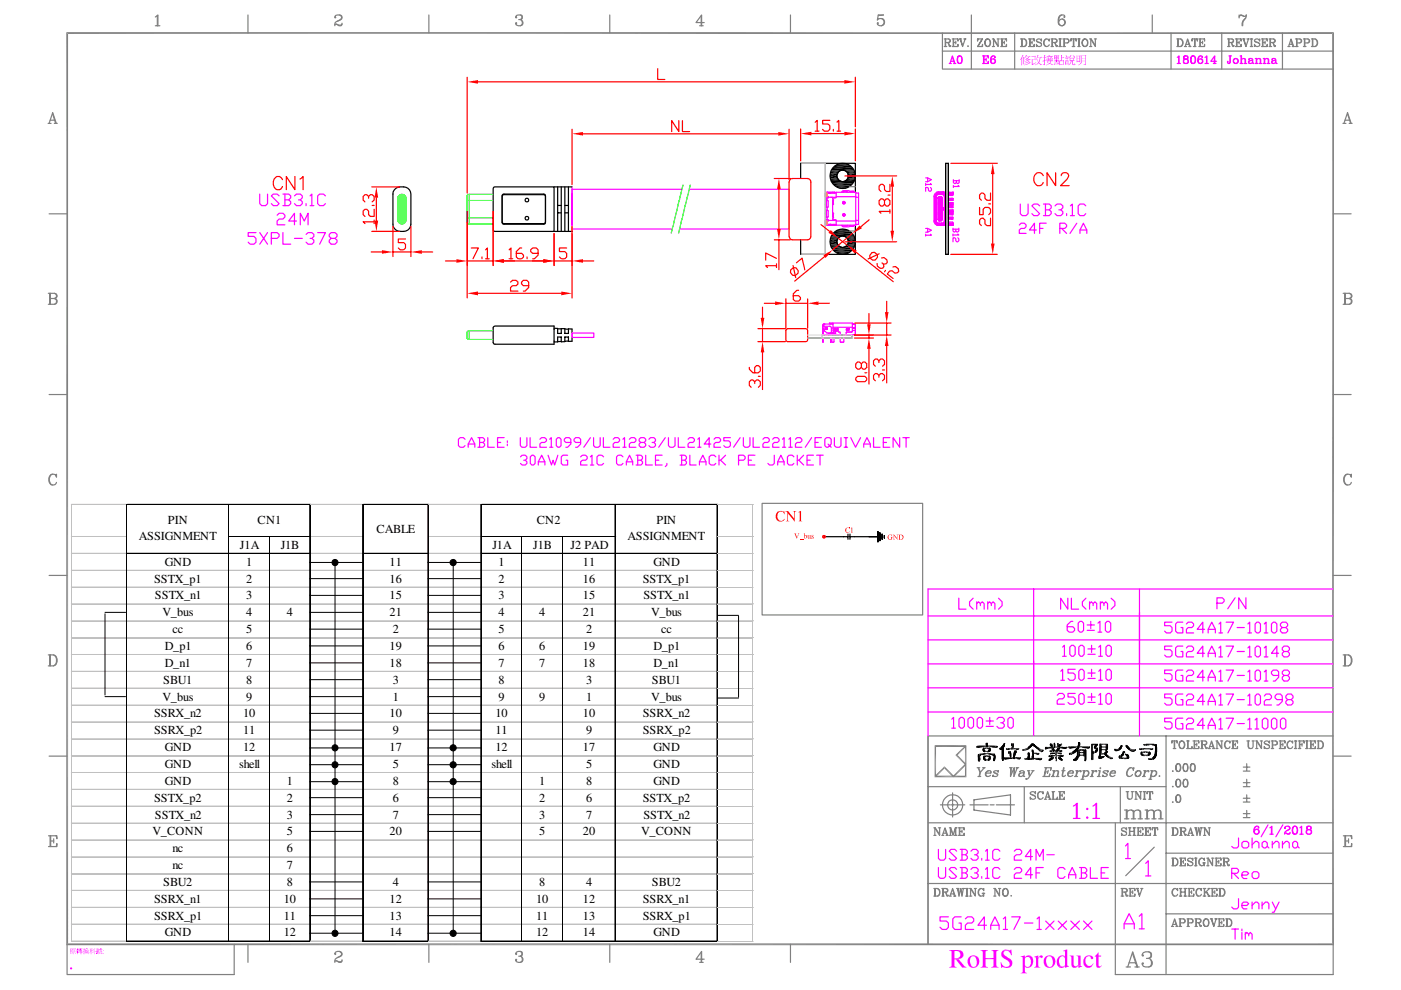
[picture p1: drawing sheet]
<svg xmlns="http://www.w3.org/2000/svg" width="297mm" height="210mm" viewBox="0 0 297 210" stroke-linecap="round" stroke-linejoin="round" font-family="sans-serif">
<defs><g id="words">
<g font-size="2.6">
<text x="35.6" y="111.2">PIN</text>
<text x="54.6" y="111.2">CN1</text>
<text x="79.8" y="112.9">CABLE</text>
<text x="113.8" y="111.2">CN2</text>
<text x="139.2" y="111.2">PIN</text>
<text x="29.4" y="114.6">ASSIGNMENT</text>
<text x="35" y="119.9">GND</text>
<text x="50.9" y="116.4">J1A</text>
<text x="52.2" y="119.9">1</text>
<text x="59.5" y="116.4">J1B</text>
<text x="82.6" y="119.9">11</text>
<text x="104.4" y="116.4">J1A</text>
<text x="105.7" y="119.9">1</text>
<text x="113" y="116.4">J1B</text>
<text x="121" y="116.4">J2 PAD</text>
<text x="123.6" y="119.9">11</text>
<text x="133" y="114.6">ASSIGNMENT</text>
<text x="138.6" y="119.9">GND</text>
<text x="32.7" y="123.5">SSTX_p1</text>
<text x="52.2" y="123.5">2</text>
<text x="82.6" y="123.5">16</text>
<text x="105.7" y="123.5">2</text>
<text x="123.6" y="123.5">16</text>
<text x="136.3" y="123.5">SSTX_p1</text>
<text x="32.8" y="127.1">SSTX_n1</text>
<text x="34.5" y="130.7">V_bus</text>
<text x="52.2" y="127.1">3</text>
<text x="52.2" y="130.7">4</text>
<text x="60.8" y="130.7">4</text>
<text x="82.6" y="127.1">15</text>
<text x="82.6" y="130.7">21</text>
<text x="105.7" y="127.1">3</text>
<text x="105.7" y="130.7">4</text>
<text x="114.3" y="130.7">4</text>
<text x="123.6" y="127.1">15</text>
<text x="123.6" y="130.7">21</text>
<text x="136.4" y="127.1">SSTX_n1</text>
<text x="138" y="130.7">V_bus</text>
<text x="35" y="137.8">D_p1</text>
<text x="36.6" y="134.2">cc</text>
<text x="52.2" y="134.2">5</text>
<text x="52.2" y="137.8">6</text>
<text x="82.6" y="137.8">19</text>
<text x="83.3" y="134.2">2</text>
<text x="105.7" y="134.2">5</text>
<text x="105.7" y="137.8">6</text>
<text x="114.3" y="137.8">6</text>
<text x="123.6" y="137.8">19</text>
<text x="124.2" y="134.2">2</text>
<text x="138.6" y="137.8">D_p1</text>
<text x="140.2" y="134.2">cc</text>
<text x="35" y="141.4">D_n1</text>
<text x="52.2" y="141.4">7</text>
<text x="82.6" y="141.4">18</text>
<text x="105.7" y="141.4">7</text>
<text x="114.3" y="141.4">7</text>
<text x="123.6" y="141.4">18</text>
<text x="138.6" y="141.4">D_n1</text>
<text x="34.5" y="148.5">V_bus</text>
<text x="34.6" y="144.9">SBU1</text>
<text x="52.2" y="144.9">8</text>
<text x="52.2" y="148.5">9</text>
<text x="83.3" y="144.9">3</text>
<text x="83.3" y="148.5">1</text>
<text x="105.7" y="144.9">8</text>
<text x="105.7" y="148.5">9</text>
<text x="114.3" y="148.5">9</text>
<text x="124.2" y="144.9">3</text>
<text x="124.2" y="148.5">1</text>
<text x="138" y="148.5">V_bus</text>
<text x="138.2" y="144.9">SBU1</text>
<text x="32.7" y="152.1">SSRX_n2</text>
<text x="32.7" y="155.7">SSRX_p2</text>
<text x="51.6" y="155.7">11</text>
<text x="51.6" y="152.1">10</text>
<text x="82.6" y="152.1">10</text>
<text x="83.3" y="155.7">9</text>
<text x="105" y="152.1">10</text>
<text x="105" y="155.7">11</text>
<text x="123.6" y="152.1">10</text>
<text x="124.2" y="155.7">9</text>
<text x="136.3" y="152.1">SSRX_n2</text>
<text x="136.3" y="155.7">SSRX_p2</text>
<text x="35" y="159.3">GND</text>
<text x="51.6" y="159.3">12</text>
<text x="82.6" y="159.3">17</text>
<text x="105" y="159.3">12</text>
<text x="123.6" y="159.3">17</text>
<text x="138.6" y="159.3">GND</text>
<text x="35" y="162.8">GND</text>
<text x="35" y="166.4">GND</text>
<text x="50.7" y="162.8">shell</text>
<text x="60.8" y="166.4">1</text>
<text x="83.3" y="162.8">5</text>
<text x="83.3" y="166.4">8</text>
<text x="104.2" y="162.8">shell</text>
<text x="114.3" y="166.4">1</text>
<text x="124.2" y="162.8">5</text>
<text x="124.2" y="166.4">8</text>
<text x="138.6" y="162.8">GND</text>
<text x="138.6" y="166.4">GND</text>
<text x="32.7" y="170">SSTX_p2</text>
<text x="32.8" y="173.6">SSTX_n2</text>
<text x="60.8" y="170">2</text>
<text x="60.8" y="173.6">3</text>
<text x="83.3" y="173.6">7</text>
<text x="83.3" y="170">6</text>
<text x="114.3" y="173.6">3</text>
<text x="114.3" y="170">2</text>
<text x="124.2" y="170">6</text>
<text x="124.2" y="173.6">7</text>
<text x="136.3" y="170">SSTX_p2</text>
<text x="136.4" y="173.6">SSTX_n2</text>
<text x="32.3" y="177.1">V_CONN</text>
<text x="60.8" y="177.1">5</text>
<text x="82.6" y="177.1">20</text>
<text x="114.3" y="177.1">5</text>
<text x="123.6" y="177.1">20</text>
<text x="135.9" y="177.1">V_CONN</text>
<text x="36.6" y="180.7">nc</text>
<text x="36.6" y="184.3">nc</text>
<text x="60.8" y="180.7">6</text>
<text x="60.8" y="184.3">7</text>
<text x="32.7" y="191.4">SSRX_n1</text>
<text x="34.6" y="187.8">SBU2</text>
<text x="60.2" y="191.4">10</text>
<text x="60.8" y="187.8">8</text>
<text x="82.6" y="191.4">12</text>
<text x="83.3" y="187.8">4</text>
<text x="113.7" y="191.4">10</text>
<text x="114.3" y="187.8">8</text>
<text x="123.6" y="191.4">12</text>
<text x="124.2" y="187.8">4</text>
<text x="136.3" y="191.4">SSRX_n1</text>
<text x="138.2" y="187.8">SBU2</text>
<text x="32.7" y="195">SSRX_p1</text>
<text x="60.2" y="195">11</text>
<text x="82.6" y="195">13</text>
<text x="113.7" y="195">11</text>
<text x="123.6" y="195">13</text>
<text x="136.3" y="195">SSRX_p1</text>
<text x="35" y="198.5">GND</text>
<text x="60.2" y="198.5">12</text>
<text x="82.6" y="198.5">14</text>
<text x="113.7" y="198.5">12</text>
<text x="123.6" y="198.5">14</text>
<text x="138.6" y="198.5">GND</text>
</g>
</g></defs>
<g fill="#f0f">
<path d="M20.4 201.8h.3z"/>
<path d="M15.3 202.2h.2z" fill-rule="evenodd"/>
<path d="M15.7 201.9l.4 .3z" fill-rule="evenodd"/>
<path d="M15.3 201.9l.1 .1-.4 .3z" fill-rule="evenodd"/>
<path d="M15.5 201.8v.5l-.2-.1h.2z" fill-rule="evenodd"/>
<path d="M15.2 201.8h.7z" fill-rule="evenodd"/>
<path d="M15.2 201.4h.7h-.6v.1l.6 .1h-.6l-.1 .2z" fill-rule="evenodd"/>
<path d="M15.2 201.3h.2z" fill-rule="evenodd"/>
<path d="M15.2 201.3h.7l.1 .5h-.8h.7v-.2l-.6-.1h.6v-.1z" fill-rule="evenodd"/>
<path d="M15.4 201.2h.1l-.2 .1z" fill-rule="evenodd"/>
<path d="M14.9 201.1l1.1-.1 .1 .2h-1.1v.7l-.1 .4z" fill-rule="evenodd"/>
<path d="M17 202.2h.2z" fill-rule="evenodd"/>
<path d="M16.4 202l.1 .3z" fill-rule="evenodd"/>
<path d="M16.9 202l.2 .1z" fill-rule="evenodd"/>
<path d="M16.2 202h.6z" fill-rule="evenodd"/>
<path d="M17.2 202l.1 .3h-.2l-.1-.1h.2z" fill-rule="evenodd"/>
<path d="M16.3 202h.5z" fill-rule="evenodd"/>
<path d="M16.8 201.9l.7 .1z" fill-rule="evenodd"/>
<path d="M16.9 201.9h.6z" fill-rule="evenodd"/>
<path d="M16.4 201.8l.1 .2z" fill-rule="evenodd"/>
<path d="M17.2 201.8h.2l-.1 .1z" fill-rule="evenodd"/>
<path d="M16.8 201.8h.6l-.6 .1z" fill-rule="evenodd"/>
<path d="M17 201.8l.4-.1 .1 .1z" fill-rule="evenodd"/>
<path d="M16.4 201.6l.1 .2z" fill-rule="evenodd"/>
<path d="M17.1 201.6h.3h-.3v.2z" fill-rule="evenodd"/>
<path d="M17.1 201.6h.3z" fill-rule="evenodd"/>
<path d="M16.9 201.6l.5-.1z" fill-rule="evenodd"/>
<path d="M16.4 201.4h.2l-.1 .2z" fill-rule="evenodd"/>
<path d="M16.4 201.4h.3v.5l-.4-.1h.3v-.2h-.3h.3v-.2z" fill-rule="evenodd"/>
<path d="M16.3 201.3l.4 .1h-.4v.2h.3h-.3v.2h.3l-.3 .1z" fill-rule="evenodd"/>
<path d="M16.3 201.4h.4z" fill-rule="evenodd"/>
<path d="M16.9 201.5l.2-.2v.2z" fill-rule="evenodd"/>
<path d="M17.1 201.5l.3-.2v.3h-.3h.3v-.1z" fill-rule="evenodd"/>
<path d="M16.8 201.3h.6h-.5v.2h.2h-.2v.1h.5l-.6 .1z" fill-rule="evenodd"/>
<path d="M16.9 201.3h.5z" fill-rule="evenodd"/>
<path d="M16.4 201.3l.1 .1z" fill-rule="evenodd"/>
<path d="M16.2 201.2l.5 .1z" fill-rule="evenodd"/>
<path d="M17.1 201.2v.1z" fill-rule="evenodd"/>
<path d="M16.4 201.2h.3z" fill-rule="evenodd"/>
<path d="M16.8 201.2h.7z" fill-rule="evenodd"/>
<path d="M17.1 201.2h.4z" fill-rule="evenodd"/>
<path d="M16.9 201.2l.3-.1z" fill-rule="evenodd"/>
<path d="M17.6 202.2h.1z" fill-rule="evenodd"/>
<path d="M18.5 202.1l.3 .2z" fill-rule="evenodd"/>
<path d="M17.9 202.3l.5-.3-.1 .2z" fill-rule="evenodd"/>
<path d="M17.9 201.9l1 .1z" fill-rule="evenodd"/>
<path d="M18.8 201.9h.1z" fill-rule="evenodd"/>
<path d="M17.6 201.8h.2z" fill-rule="evenodd"/>
<path d="M18.3 201.6l-.1 .2z" fill-rule="evenodd"/>
<path d="M17.9 201.7l.1-.1z" fill-rule="evenodd"/>
<path d="M18.4 201.5l.2 .3-.3-.2z" fill-rule="evenodd"/>
<path d="M18.2 201.9h.5l.1-.4v.4z" fill-rule="evenodd"/>
<path d="M17.8 201.4l.1 .3-.2 .6-.1-.1h.2v-.4h-.2l.2-.1z" fill-rule="evenodd"/>
<path d="M18.2 201.4l.6 .1z" fill-rule="evenodd"/>
<path d="M17.6 201.3l.4 .1z" fill-rule="evenodd"/>
<path d="M17.7 201.3h.3z" fill-rule="evenodd"/>
<path d="M18.5 201.3l.2-.1-.3 .2z" fill-rule="evenodd"/>
<path d="M18.3 201.2h.4z" fill-rule="evenodd"/>
<path d="M17.8 201l.1 .1v.2z" fill-rule="evenodd"/>
<path d="M18.2 201l.5 .2h-.5v.2l.6 .1h-.6l-.1 .4-.1-.5z" fill-rule="evenodd"/>
<path d="M20.1 201.8v.5z" fill-rule="evenodd"/>
<path d="M19.6 201.9l.7-.1z" fill-rule="evenodd"/>
<path d="M19.4 201.7l.2 .3z" fill-rule="evenodd"/>
<path d="M19.1 201.7h.2l-.3 .4z" fill-rule="evenodd"/>
<path d="M19.3 201.6v.7z" fill-rule="evenodd"/>
<path d="M19 201.5l.6 .1z" fill-rule="evenodd"/>
<path d="M19.7 201.5l.2 .2z" fill-rule="evenodd"/>
<path d="M19.3 201.5h.3z" fill-rule="evenodd"/>
<path d="M19.7 201.2l.2 .2z" fill-rule="evenodd"/>
<path d="M19 201.2l.2 .3z" fill-rule="evenodd"/>
<path d="M19.5 201.1l.1 .1-.2 .3z" fill-rule="evenodd"/>
<path d="M20 201l.2 .1-.1 .7z" fill-rule="evenodd"/>
<path d="M19.3 201l.1 .1-.1 .4h-.2h.2z" fill-rule="evenodd"/>
<path d="M20.4 202.2h.2z" fill-rule="evenodd"/>
<path d="M21.4 202.2h.2l.1-.2v.3z" fill-rule="evenodd"/>
<path d="M21.4 201.8h.1v.4h-.1z" fill-rule="evenodd"/>
<path d="M21.1 201.8h.1v.3l-.3 .2 .2-.2z" fill-rule="evenodd"/>
<path d="M20.5 201.8h.3z" fill-rule="evenodd"/>
<path d="M21.4 201.7l.3-.1z" fill-rule="evenodd"/>
<path d="M20.5 201.6v.2h.4l-.2 .5-.2-.1 .2-.1v-.3h-.3z" fill-rule="evenodd"/>
<path d="M20.4 201.5l.5 .1z" fill-rule="evenodd"/>
<path d="M21.2 201.5l.5 .2h-.4z" fill-rule="evenodd"/>
<path d="M20.6 201.6h.3z" fill-rule="evenodd"/>
<path d="M21 201.5h.5z" fill-rule="evenodd"/>
<path d="M21.2 201.3v.2v-.2h.4z" fill-rule="evenodd"/>
<path d="M21.2 201.3h.5l-.2 .2 .1-.2z" fill-rule="evenodd"/>
<path d="M21.3 201.3h.4z" fill-rule="evenodd"/>
<path d="M20.9 201.3h.8h-.7v.6l-.2 .4z" fill-rule="evenodd"/>
<path d="M20.7 201.1l.2 .3h-.4h.2z" fill-rule="evenodd"/>
<path d="M21.3 201.2h.3z" fill-rule="evenodd"/>
<path d="M20.5 201.1h.4z" fill-rule="evenodd"/>
<path d="M20.5 201l.4 .1h-.4v.3h.4l-.4 .1z" fill-rule="evenodd"/>
<path d="M21.2 201l.4 .2-.6 .1h.2z" fill-rule="evenodd"/>
<path d="M21.9 202.1h.1z" fill-rule="evenodd"/>
<path d="M21.9 201.5l.1 .1z" fill-rule="evenodd"/>
<circle cx="16.5" cy="201.1" r=".11"/>
<circle cx="18.4" cy="201.9" r=".07"/>
</g>
<g fill="none" stroke="#f0f" stroke-width=".25">
<path d="M227.6 170.9l.8-.6v3.2M227.6 173.5h1.4M228.2 170.4v3.1M230.5 171.4l.2 .1-.2 .2-.1-.2zM230.5 173.2l.2 .2-.2 .1-.1-.1zM231.7 170.9l.8-.6v3.2M231.7 173.5h1.4M232.4 170.4v3.1M238.6 179.4l.5-.6v3.2M262.6 177.7v1.8l-.3 .3h-.8l-.3-.3M263.3 178.7l.3-.3h.8l.3 .3v.8l-.3 .3h-.8l-.3-.3zM265.5 179.1l.7-.7h.3l.4 .3v1.1"/>
<path d="M265.5 177.7v2.1M266.4 175.2a.99 .99 0 0 0 0 1.7M266.5 175.8l.2 .1a.54 .54 0 0 1 .2 .5 .54 .54 0 0 1-.4 .5M266.8 175.4v.2l.1-.1a.56 .56 0 0 0-.7-.3 .56 .56 0 0 0-.4 .7v.5a.55 .55 0 0 0 .7 .5 .55 .55 0 0 0 .4-.6 .55 .55 0 0 0-.7-.4l-.3 .4M267.6 178.7l.4-.3h.3l.4 .3v.8l-.4 .3h-.3l-.4-.3zM268.7 179.5l.3 .3M268.9 174.9l-1.5 2.5M269.2 175.5l.5-.3v1.7M269.2 176.9h.8M269.6 175.3v1.6M269.7 179.1l.8-.7h.3l.4 .3v1.1M269.7 178.4v1.4"/>
<path d="M271.9 179.1l.7-.7h.4l.3 .3v1.1M271.9 178.4v1.4M272 174.9l-1.5 2.5M272.5 175.5v.1h-.1a.54 .54 0 0 1 .6-.4 .54 .54 0 0 1 .4 .6l-.6 .3a.61 .61 0 0 0-.4 .8M273.1 175.2l.3 .3a.67 .67 0 0 1-.6 .6M273.5 176.6l-.2 .2-.7-.2-.2 .1M273.5 176.5l-.2 .4h-.3l-.4-.3M274.1 178.7l.3-.3h.4l.3 .3v.8l-.3 .3h-.4l-.3-.3zM274.4 175.2a.99 .99 0 0 0 0 1.7l.5-.1a1.05 1.05 0 0 0-.3-1.6 1 1 0 0 0-.2 1.7M274.6 175.2a1.05 1.05 0 0 1 0 1.7M275.1 179.5l.4 .3M275.6 176.9h.7"/>
<path d="M275.9 175.3l.1 1.6v-1.7l-.4 .3M277.4 175.2l-.3 .1-.1 .4a.53 .53 0 0 0 .6 .2 .53 .53 0 0 0 .4-.5 .51 .51 0 0 0-.9 0v.3l.3 .2M277.4 175.9l-.4 .2a.55 .55 0 0 0 .6 .8 .55 .55 0 0 0 .3-.9l-.2-.1M277.4 175.9l-.4 .3v.4l.4 .3M277.7 175.2l.2 .2v.3l-.2 .2M277.7 175.9l.3 .3v.4l-.3 .3M199 180.1v1.9l.3 .4h.8l.4-.4v-1.9M199 183.9v1.9l.3 .4h.8l.4-.4v-1.9M201.1 194.4h-1.8v.9h1.4l.4 .4v.9l-.4 .5h-.9l-.5-.5M202.8 180.5l-.4-.4h-.8l-.4 .4 1.6 1.5-.4 .4h-.8l-.4-.4M202.8 184.3l-.4-.4h-.8l-.4 .4 1.6 1.5-.4 .4h-.8l-.4-.4M203.6 180.1h1.1l.4 .4v.3l-.4 .4"/>
<path d="M203.6 183.9h1.1l.4 .4v.4l-.4 .4M203.8 194.4h-1.4l-.4 .4v1.8l.4 .5h1.4v-1.4h-.5M204 181.2h.7l.4 .4v.4l-.4 .4h-1.1M204 185.1h.7l.4 .4v.3l-.4 .4h-1.1M204 180.1v2.3M204 183.9v2.3M204.7 194.8l.4-.4h.9l.5 .4v.5l-.5 .4h-.9l-.4 .5v.9h1.8M205.9 180.5l.3-.4h.8l.4 .4v.3l-.4 .4h-.4M205.9 184.3l.3-.4h.8l.4 .4v.4l-.4 .4h-.4M207 181.2l.4 .4v.4l-.4 .4h-.8l-.3-.4M207 185.1l.4 .4v.3l-.4 .4h-.8l-.3-.4M208.1 182v.4"/>
<path d="M208.1 185.8v.4M209 180.5l.3-.4v2.3M209 184.3l.3-.4v2.3M209 182.4h.7M209 186.2h.7M209.2 196.2h-1.9l1.4-1.8v2.7M210.1 197.1v-.9l.8-1.8 .9 1.8v.9M210.1 196.2h1.7M212 180.5l-.4-.4h-.7l-.4 .4v1.5l.4 .4h.7l.4-.4M212 184.3l-.4-.4h-.7l-.4 .4v1.5l.4 .4h.7l.4-.4M212.7 194.8l.5-.4v2.7M212.7 197.1h.9"/>
<path d="M214.5 194.4h1.8l-1.3 2.7M215 180.5l.5-.4h.7l.4 .4v.3l-.4 .4h-.7l-.5 .4v.8h1.6M215 184.3l.5-.4h.7l.4 .4v.4l-.4 .4h-.7l-.5 .4v.7h1.6M217.2 195.7h1.8M218.9 181.6h-1.5l1.1-1.5v2.3M218.9 185.5h-1.5l1.1-1.6v2.3M219.7 182.4v-2.3l.7 1.5 .8-1.5v2.3M219.7 185.1h.7M219.9 194.8l.4-.4v2.7M219.9 197.1h.9M221.2 183.9h-1.5v2.3M221.7 195.3l1.8 1.8"/>
<path d="M222 181.2h1.5M223.5 195.3l-1.8 1.8M224.4 195.3l1.7 1.8M225.8 184.3l-.4-.4h-.7l-.4 .4v1.5l.4 .4h.7l.4-.4M226.1 195.3l-1.7 1.8M226.6 186.2v-.7l.7-1.6 .8 1.6v.7M226.6 185.5h1.5M227 195.3l1.9 1.8M228.9 195.3l-1.9 1.8M228.9 183.9h1.1l.4 .4v.4l-.4 .4M229.3 185.1h.7l.4 .4v.3l-.4 .4h-1.1M229.3 183.9v2.3"/>
<path d="M229.7 195.3l1.8 1.8M231.2 183.9v2.3h1.5M231.5 195.3l-1.8 1.8M233.5 185.1h.7M235 183.9h-1.5v2.3h1.5M238.3 196.9v-1l1.1-2.2 1.1 2.2v1M238.3 195.9h2.2M238.6 182h1.1M241.6 194.3l.5-.6v3.2M241.6 196.9h1M242.9 183l.6-.5v3.2M242.9 185.7h1.1"/>
<path d="M261.2 185.2h1.1l.3-.4v-.4l-.3-.3h-1.1v2.2M261.2 197h1.4M261.5 185.2l1.1 1.1M261.9 197v2.1M262.6 190.5v1.8l-.3 .4h-.8l-.3-.4M263.3 192h1.1l.3-.4-.3-.3h-.8l-.3 .3v.7l.3 .4h.8M263.3 185.5h1.1l.3-.3-.3-.4h-.8l-.3 .4v.7l.3 .4h.8M263.3 197v.4M263.3 197.7v1.4M264 198.1l.4-.4 .3 .4v.3M264 197.7v1.4M264.7 198.1l.4-.4 .4 .4v1"/>
<path d="M265.5 185.2l.3-.4h.7l.4 .4v.7l-.4 .4h-.7l-.3-.4zM265.5 192l.7-.7h.3l.4 .3v1.1M265.5 191.3v1.4M267.6 192l.7-.7h.4l.3 .3v1.1M267.6 191.3v1.4M269.7 191.3l.8 1.4M271.2 191.3l-1.1 2.1h-.4M15.1 205.2l.1 .1-.1 .1z"/>
</g>
<g fill="#f0f">
<path d="M202.6 203.4h.6l1.2 1.4 .5 .3h-.9z" fill-rule="evenodd"/>
<path d="M201.7 201.6h1l-.4 .2v1.4h1.4l-1.4 .2v1.4l.5 .3h-1.6l.6-.3z" fill-rule="evenodd"/>
<path d="M201.2 201.4h1.7a1.04 1.04 0 0 1 1.1 .4 1.04 1.04 0 0 1 .1 1.1l-.4 .3h-1.4a.9 .9 0 0 0 1.1-.2 .9 .9 0 0 0 .1-1.1l-.3-.2-1.5-.1z" fill-rule="evenodd"/>
<path d="M206.3 202.7h.7a1.36 1.36 0 0 1 0 2.4l-.5-.1a1.1 1.1 0 0 0 .5-1.7l-.2-.4z" fill-rule="evenodd"/>
<path d="M205.4 202.9a1.39 1.39 0 0 1 1.6-.2h-.7a1.28 1.28 0 0 0-.4 2l.4 .3 .7 .1a1.33 1.33 0 0 1-1.7-.5 1.33 1.33 0 0 1 .1-1.7z" fill-rule="evenodd"/>
<path d="M207.9 201.4h1.6l-.5 .4v1.3l1.6 .3h-1.6v1.4l.5 .3h-1.6l.5-.3v-3z" fill-rule="evenodd"/>
<path d="M210.2 201.4h1.5l-.5 .4v3l.5 .3h-1.5l.4-.3v-1.4l-1.6-.3h1.6v-1.3z" fill-rule="evenodd"/>
<path d="M212.6 205h1.6a1.63 1.63 0 0 1-1.6 0z" fill-rule="evenodd"/>
<path d="M212.1 204h.2a1.24 1.24 0 0 0 1.1 1h.8h-1.6l-.3 .2z" fill-rule="evenodd"/>
<path d="M212.6 201.6h.7a.59 .59 0 0 0-.5 .6 .59 .59 0 0 0 .5 .6l.6 .4a1.04 1.04 0 0 1 .3 1.8h-.8a.73 .73 0 0 0 .7-.7 .73 .73 0 0 0-.6-.7l-.5-.3a1.06 1.06 0 0 1-.4-1.7z" fill-rule="evenodd"/>
<path d="M212.6 201.5h1.6l.2-.2 .1 1.2h-.1l-.6-.8z" fill-rule="evenodd"/>
<path d="M212.6 201.5l.5-.2 1 .2z" fill-rule="evenodd"/>
<path d="M217.3 205l1.1 .1-.8 .1z" fill-rule="evenodd"/>
<path d="M217.9 202.9h.9a1.61 1.61 0 0 1-.4 2.2l-.5-.1a1.2 1.2 0 0 0 .5-1.8l-.3-.3z" fill-rule="evenodd"/>
<path d="M217.3 203l.6-.4h.5l.4 .3z" fill-rule="evenodd"/>
<path d="M216.4 202.8l.9-.2v.4h.2l-.2 .2v1.4l.3 .3-.3 .1v1l.5 .4h-1.4l.4-.4v-3z" fill-rule="evenodd"/>
<path d="M219.2 202.9h.2z" fill-rule="evenodd"/>
<path d="M219.6 203.1l.9-.2-.4 .4v1.5l.5 .3h-1.4l.5-.4z" fill-rule="evenodd"/>
<path d="M219.2 202.9l.9-.3v.5h-.5z" fill-rule="evenodd"/>
<path d="M220.4 202.8l.2-.2a.3 .3 0 0 1 .4 0 .3 .3 0 0 1 0 .4 .3 .3 0 0 1-.4-.1h-.3z" fill-rule="evenodd"/>
<path d="M222.4 202.7h.7a1.36 1.36 0 0 1 0 2.4l-.5-.1a1.1 1.1 0 0 0 .5-1.7l-.2-.4z" fill-rule="evenodd"/>
<path d="M221.6 202.9a1.39 1.39 0 0 1 1.5-.2h-.7a1.28 1.28 0 0 0-.4 2l.4 .3 .7 .1a1.33 1.33 0 0 1-1.6-.5 1.33 1.33 0 0 1 .1-1.7z" fill-rule="evenodd"/>
<path d="M225.8 204.8l.8 .1-.8 .3z" fill-rule="evenodd"/>
<path d="M224.3 203.1l.4-.4h.6a1.25 1.25 0 0 0-.3 2.2h.3l-.9 .1a1.57 1.57 0 0 1-.1-1.9z" fill-rule="evenodd"/>
<path d="M224.7 202.7l.7-.1 .4 .2z" fill-rule="evenodd"/>
<path d="M225.4 201.5l.9-.2v3.3l.1 .2h.2h-.8l-.2 .3-.6 .1-.6-.2 1.2-.1 .2-.3v-1.4l-.3-.4h.3v-1l-.4-.1z" fill-rule="evenodd"/>
<path d="M228.6 204.7h.5l.3 .2-.8 .3z" fill-rule="evenodd"/>
<path d="M228.2 202.6h.9v2.1h-.5l-.1 .2h-.5l.6-.3v-1.7z" fill-rule="evenodd"/>
<path d="M226.8 202.6h.8v2l.3 .3h.6a.72 .72 0 0 1-.9 .3 .72 .72 0 0 1-.4-.9l-.1-1.5z" fill-rule="evenodd"/>
<path d="M231 204.8l.3-.1 .6-.4-.4 .5z" fill-rule="evenodd"/>
<path d="M230.9 202.7h.6a.31 .31 0 0 1 .3 .4 .31 .31 0 0 1-.5 .2l-.1-.4z" fill-rule="evenodd"/>
<path d="M230.1 202.9l.7-.3 .7 .1h-.6a1.1 1.1 0 0 0-.8 .9 1.1 1.1 0 0 0 .5 1.1l.9 .1a1.09 1.09 0 0 1-1.4 .2 1.09 1.09 0 0 1-.4-1.3z" fill-rule="evenodd"/>
<path d="M233.2 204.9l.4-.1-.2 .1z" fill-rule="evenodd"/>
<path d="M232.9 201.9v.7h.6v.2h-.6v1.9l.5 .2a.54 .54 0 0 1-.6 .3 .54 .54 0 0 1-.4-.6v-1.8l-.3-.1z" fill-rule="evenodd"/>
</g>
<g fill="none" stroke="#808080" stroke-width=".25">
<path d="M32.9 3.6l.6-.4v2.3M32.9 5.5h1M33.4 3.3v2.2M52.6 3.2v3.8M71.1 3.6l.1 .1h-.2a.78 .78 0 0 1 .8-.6 .78 .78 0 0 1 .7 .7 1.58 1.58 0 0 1-1.2 .8l-.2 .2-.1 .7M72 3.2l.2 .1a.48 .48 0 0 1 .1 .7l-.8 .5M72.5 5.1l-.3 .2-.9-.2-.3 .1M72.5 4.9l-.2 .6h-.4l-.6-.4M90.9 3.2v3.8M109.4 3.6l.2 .1-.2 .1v-.4a.95 .95 0 0 1 1.3 .1v.5l-.7 .1M110.3 3.2l.4 .3v.3l-.4 .3a.66 .66 0 0 1 .6 .7 .66 .66 0 0 1-.6 .7 .75 .75 0 0 1-1-.5l.1-.2 .2 .1-.2 .1M110.7 4.4a.73 .73 0 0 1-.4 1.1"/>
<path d="M129.3 3.2v3.8M148.3 5.5h.8M148.7 3.4v2.1M149.3 4.8h-1.7l1.2-1.6v2.3M167.6 3.2v3.8M186.2 3.3l1.1-.1h-1.1l-.2 1.1a.81 .81 0 0 1 1.2-.3 .81 .81 0 0 1 0 1.3 .81 .81 0 0 1-1.2-.3l.1-.2v.2M186.9 3.9a.8 .8 0 0 1 .6 .8 .8 .8 0 0 1-.6 .8M199.8 7v3.8h82.9M200.2 8.3h.9l.4 .3-.2 .3-.8 .1M200.2 9.9h.5M200.4 8.3v1.6M200.5 8.3v1.6"/>
<path d="M200.9 9l.2 .2 .2 .5h.2M201 9.1l.2 .7 .3 .1v-.2M201.1 8.3l.3 .3-.1 .3-.2 .1M201.9 8.3h1.2v.4l-.1-.4M201.9 9.9h1.2v-.5l-.1 .5M202.1 8.3v1.6M202.2 9h.4M202.2 8.3v1.6M202.6 8.7v.6M203.4 8.3h.5M203.6 8.3l.5 1.6 .5-1.6M203.6 8.3l.5 1.4"/>
<path d="M204.3 8.3h.5M205.2 9.7v.2zM205.9 3.2v7.6M207.3 8.3v.4v-.4h1l-1 1.6M208.2 8.3l-.9 1.6h1v-.5l-.1 .5M209.3 8.3a.83 .83 0 0 0-.5 .8 .83 .83 0 0 0 .7 .8 .83 .83 0 0 0 .5-.9 .83 .83 0 0 0-.7-.7 .92 .92 0 0 0 0 1.6M209.5 8.3a.92 .92 0 0 1 0 1.6M210.4 9.9h.5M210.4 8.3h.3l.9 1.4M210.6 8.3v1.6M211.4 8.3h.5M211.6 8.3v1.6l-.9-1.5"/>
<path d="M212.2 8.3h1.2v.4l-.1-.4M212.2 9.9h1.2v-.5l-.1 .5M212.4 8.3v1.6M212.5 9h.4M212.5 8.3v1.6M212.9 8.7v.6M215.1 7v3.8M216.4 8.3h.8a.88 .88 0 0 1 .5 .8 .88 .88 0 0 1-.5 .8h-.8M216.6 8.3v1.6M216.7 8.3v1.6M217.2 8.3a.96 .96 0 0 1 0 1.6M218.1 8.3h1.2v.4l-.1-.4"/>
<path d="M218.1 9.9h1.2v-.5l-.1 .5M218.3 8.3v1.6M218.4 8.3v1.6M218.4 9h.4M218.8 8.7v.6M219.7 8.6l1.1 .6a.52 .52 0 0 1-.4 .7 .52 .52 0 0 1-.7-.5v.5l.1-.2M220.8 8.5v-.2v.4a.54 .54 0 0 0-.5-.5 .54 .54 0 0 0-.6 .4l.2 .3 .9 .4M221.8 8.3a.91 .91 0 0 0 0 1.6M222.4 8.5l.1 .2v-.4l-.1 .2a.75 .75 0 0 0-1.1 .2 .75 .75 0 0 0 .3 1.1l.4 .1 .5-.4M222.8 8.3h.9l.4 .1v.5l-1 .1M222.8 9.9h.5M223.1 8.3v1.6"/>
<path d="M223.5 9l.5 .7h.2M223.7 9.1l.2 .7 .2 .1 .1-.2M223.7 8.3l.4 .3-.1 .3-.3 .1M224.5 9.9h.5M224.5 8.3h.5M224.7 8.3v1.6M224.8 8.3v1.6M225.1 3.2a1.36 1.36 0 0 0-.1 2.3M225.3 4a.76 .76 0 0 1 .5 .7 .76 .76 0 0 1-.5 .8M225.3 8.3h1l.3 .3-.1 .4-.8 .1M225.3 9.9h.6M225.6 8.3v1.6"/>
<path d="M225.7 3.5l-.2 .1 .2 .1 .1-.2a.8 .8 0 0 0-1-.2 .8 .8 0 0 0-.4 .8v.7a.73 .73 0 0 0 .8 .7 .73 .73 0 0 0 .6-.9 .73 .73 0 0 0-1-.5l-.4 .6M225.7 8.3v1.6M226.3 8.3l.3 .3-.1 .3-.2 .2M227.1 8.3l-.1 .4v-.4h1.2v.4l-.1-.4M227.3 9.9h.6M227.6 8.3v1.6M227.7 8.3v1.6M228.5 9.9h.5M228.5 8.3h.5M228.7 8.3v1.6M228.8 8.3v1.6M230 8.3a.77 .77 0 0 0-.6 1 .77 .77 0 0 0 1.1 .4 .78 .78 0 0 0 .1-1 .78 .78 0 0 0-.8-.4 .95 .95 0 0 0 .2 1.6"/>
<path d="M230.1 8.3a.92 .92 0 0 1 0 1.6M231 9.9h.5M231 8.3h.3l.9 1.4M231.3 8.3v1.6M232 8.3h.5M232.2 8.3v1.6l-.9-1.5M244.3 3.2v3.8M248.3 7v3.8M249.5 8.3h.8a.85 .85 0 0 1 .5 .8 .85 .85 0 0 1-.5 .8h-.8M249.7 8.3v1.6M249.8 8.3v1.6M250.3 8.3a.91 .91 0 0 1 0 1.6"/>
<path d="M251.1 9.9h.5M251.3 9.9l.5-1.6 .5 1.6M251.4 9.4h.7M251.8 8.5l.5 1.4M252 9.9h.5M252.8 8.3l-.1 .4v-.4h1.2v.4l-.1-.4M253 9.9h.6M253.3 8.3v1.6M253.4 8.3v1.6M254.2 8.3h1.2v.4v-.4M254.2 9.9h1.2v-.5v.5M254.4 8.3v1.6"/>
<path d="M254.5 9h.5M254.5 8.3v1.6M255 8.7v.6M259 7v3.8M260.3 8.3h.9l.3 .1v.5l-.9 .1M260.3 9.9h.5M260.5 8.3v1.6M260.6 8.3v1.6M260.9 9l.5 .7h.2M261.1 9.1l.2 .7 .2 .1 .1-.2M261.2 8.3l.3 .3-.1 .3-.2 .1M261.9 8.3h1.2v.4v-.4"/>
<path d="M261.9 9.9h1.2v-.5v.5M262.2 8.3v1.6M262.3 9h.4M262.3 8.3v1.6M262.7 3.6l.3-.4 .8 .3h.2l.2-.3a1.87 1.87 0 0 1-.6 1.4l-.1 .9M262.7 3.2v.6M262.7 8.7v.6M262.8 3.4l.4-.1 .6 .2M263.5 8.3h.4M263.6 8.3l.6 1.6 .5-1.6M263.7 8.3l.5 1.4M264.1 3.8a1.73 1.73 0 0 0-.7 1.7"/>
<path d="M264.4 8.3h.4M265.1 9.9h.5M265.1 8.3h.5M265.3 8.3v1.6M265.4 8.3v1.6M266 8.6l.9 .5a.53 .53 0 0 1-.2 .8 .53 .53 0 0 1-.7-.5v.5l.1-.2M267 8.5l.1-.2v.4a.57 .57 0 0 0-.5-.5 .57 .57 0 0 0-.6 .4l.1 .3 1 .4M267.5 8.3h1.2v.4l-.1-.4M267.5 9.9h1.2v-.5l-.1 .5M267.7 8.3v1.6M267.8 9h.4M267.8 8.3v1.6"/>
<path d="M268.2 8.7v.6M269.1 8.3h.9l.4 .3-.2 .3-.8 .1M269.1 9.9h.5M269.3 8.3v1.6M269.4 8.3v1.6M269.7 9l.3 .2 .3 .6 .1-.1M269.9 9.1l.2 .7 .3 .1v-.2M270 8.3l.3 .3-.1 .3-.2 .1M271.9 7v3.8M273 9.9h.5M273.2 9.9l.5-1.6 .6 1.6M273.3 9.4h.8"/>
<path d="M273.7 8.5l.5 1.4M274 9.9h.4M274.7 8.3h.9l.4 .3-.2 .4-.8 .1M274.7 9.9h.5M274.9 8.3v1.6M275 8.3v1.6M275.6 8.3l.3 .3v.2l-.3 .3M276.3 8.3h1l.4 .3-.2 .4-.9 .1M276.3 9.9h.6M276.6 8.3v1.6M277.3 8.3l.3 .3v.2l-.3 .3M278 8.3h.8a.85 .85 0 0 1 .6 .8 .85 .85 0 0 1-.6 .8h-.8"/>
<path d="M278.3 8.3v1.6M278.8 8.3a.91 .91 0 0 1 0 1.6M10.2 26.2h.6M10.4 26.2l.8-2.3 .7 2.3M10.6 25.5h1M11.2 24.2l.6 2M11.5 26.2h.6M284.7 26.2h.7M284.9 26.2l.8-2.3 .8 2.3M285.2 25.5h.9M285.7 24.2l.7 2M286 26.2h.7"/>
<path d="M10.4 45.3h3.8M282.7 45.3h3.8M10.2 62.2l1.7 .1a.52 .52 0 0 1 0 .9l-.3 .1M10.6 62.2v2.3M10.7 62.2v2.3M11.6 62.2a.57 .57 0 0 1 .4 .5 .57 .57 0 0 1-.4 .6h-.9M11.6 63.3l.4 .2a.62 .62 0 0 1-.4 1h-1.4M11.6 63.3l.2 .1a.64 .64 0 0 1-.2 1.1M284.8 62.2l1.6 .1a.52 .52 0 0 1 0 .9l-.3 .1M285.1 62.2v2.3M285.2 62.2v2.3M286.1 62.2a.57 .57 0 0 1 .4 .5 .57 .57 0 0 1-.4 .6h-.9"/>
<path d="M286.1 63.3l.4 .2a.62 .62 0 0 1-.4 1h-1.3M286.1 63.3l.2 .1a.64 .64 0 0 1-.2 1.1M10.4 83.7h3.8M282.7 83.7h3.8M11.1 100.5a1.27 1.27 0 0 0-.7 1.2 1.27 1.27 0 0 0 .7 1.1M11.9 100.9l.1 .3v-.7l-.1 .4a.84 .84 0 0 0-1-.3 .84 .84 0 0 0-.5 .8 1.03 1.03 0 0 0 .2 1.1 1.03 1.03 0 0 0 1.1 .2l.3-.4M285.7 100.5a1.27 1.27 0 0 0-.8 1.2 1.27 1.27 0 0 0 .8 1.1M286.4 100.9l.1 .3v-.7l-.1 .4a.84 .84 0 0 0-.9-.3 .84 .84 0 0 0-.6 .8 1.03 1.03 0 0 0 .2 1.1 1.03 1.03 0 0 0 1.1 .2l.3-.4M10.2 138.9h1.1a1.25 1.25 0 0 1 .8 1.1 1.25 1.25 0 0 1-.8 1.2h-1.1M10.4 122h3.8M10.6 138.9v2.3M10.7 138.9v2.3"/>
<path d="M11.3 138.9a1.35 1.35 0 0 1 0 2.3M282.7 122h3.8M284.8 138.9h1.1a1.25 1.25 0 0 1 .8 1.1 1.25 1.25 0 0 1-.8 1.2h-1.1M285.1 138.9v2.3M285.2 138.9v2.3M285.9 138.9a1.35 1.35 0 0 1 0 2.3M247.2 156v50.6M248.5 157.1v.5v-.5h1.1v.5l-.1-.5M248.7 158.7h.6M249 157.1v1.6M250.5 157.1a.83 .83 0 0 0-.5 .9 .83 .83 0 0 0 .7 .7 .84 .84 0 0 0 .5-.8 .84 .84 0 0 0-.7-.8 .92 .92 0 0 0 0 1.6M250.7 157.1a.92 .92 0 0 1 0 1.6"/>
<path d="M251.6 158.7h1.1v-.4l-.1 .4M251.6 157.1h.5M251.8 157.1v1.6M251.9 157.1v1.6M252.9 157.1h1.3v.5l-.1-.5M252.9 158.7h1.3v-.4l-.1 .4M253.2 157.1v1.6M253.3 157.1v1.6M253.3 157.9h.4M253.7 157.6v.6M254.6 157.1h.9l.3 .2-.1 .5-.8 .1M254.6 158.7h.5"/>
<path d="M254.8 157.1v1.6M254.9 157.1v1.6M255.3 157.9l.4 .7h.2M255.4 157.9l.2 .8h.3v-.2M255.5 157.1l.3 .3-.1 .3-.2 .2M256.2 158.7h.4M256.3 158.7l.6-1.6 .5 1.6M256.5 158.3h.7M256.9 157.4l.4 1.3M257.1 158.7h.5M257.8 158.7h.4M257.8 157.1h.3l.9 1.5"/>
<path d="M258 157.1v1.6M258.8 157.1h.4M259 157.1v1.6l-.9-1.4M260.2 157.1a.91 .91 0 0 0 0 1.6M260.7 157.4l.1 .2v-.5l-.1 .3a.58 .58 0 0 0-.7-.3 .58 .58 0 0 0-.4 .6v.4a.59 .59 0 0 0 .5 .6 .59 .59 0 0 0 .7-.4M261.2 157.1h1.2v.5l-.1-.5M261.2 158.7h1.2v-.4l-.1 .4M261.4 157.1v1.6M261.5 157.9h.4M261.5 157.1v1.6M261.9 157.6v.6M264.4 157.1h.5"/>
<path d="M264.6 157.1v1.2a.54 .54 0 0 0 .6 .4 .54 .54 0 0 0 .5-.4v-1.2M264.7 157.1v1.4l.4 .2M265.5 157.1h.4M266.2 158.7h.5M266.2 157.1h.3l1 1.5M266.4 157.1v1.6M267.2 157.1h.5M267.5 157.1v1.6l-1-1.4M268.1 157.5l1 .5 .1 .5-.4 .2a.54 .54 0 0 1-.7-.4v.4v-.2M269.1 157.4l.1-.3v.5a.57 .57 0 0 0-.6-.5 .57 .57 0 0 0-.5 .4l.1 .2 1 .5M269.5 157.1h.9l.4 .3v.4l-1 .1M269.5 158.7h.5"/>
<path d="M269.7 157.1v1.6M269.8 157.1v1.6M270.4 157.1l.4 .3-.1 .4-.3 .1M271.2 157.1h1.3v.5l-.1-.5M271.2 158.7h1.3v-.4l-.1 .4M271.4 157.1v1.6M271.5 157.9h.5M271.5 157.1v1.6M272 157.6v.6M273.4 157.1a.91 .91 0 0 0 0 1.6M274 157.4l.1 .2v-.5l-.1 .3a.74 .74 0 0 0-1.1 .1 .74 .74 0 0 0 .1 1l.4 .2a.51 .51 0 0 0 .7-.4M274.4 158.7h.6"/>
<path d="M274.4 157.1h.6M274.7 157.1v1.6M275.3 157.1h1.2v.5l-.1-.5M275.3 158.7h.5M275.5 157.1v1.6M275.6 157.9h.5M275.6 157.1v1.6M276.1 157.6v.6M276.8 158.7h.6M276.8 157.1h.6M277 157.1v1.6M277.1 157.1v1.6"/>
<path d="M277.7 157.1h1.2v.5l-.1-.5M277.7 158.7h1.2v-.4l-.1 .4M277.9 157.1v1.6M278 157.9h.4M278 157.1v1.6M278.4 157.6v.6M279.3 157.1h.7a.85 .85 0 0 1 .6 .8 .85 .85 0 0 1-.6 .8h-.7M279.5 157.1v1.6M279.6 157.1v1.6M280 157.1a.91 .91 0 0 1 0 1.6M282.7 156h-85.9v44.2M10.3 177.2h1.8v.6l-.2-.6"/>
<path d="M10.3 179.5h1.8v-.6l-.2 .6M10.4 160.3h3.8M10.6 177.2v2.3M10.7 177.2v2.3M10.7 178.3h.7M11.4 177.8v.9M196.8 174.5h85.9M196.8 166.8h50.4M198 175.5h.3l.9 1.5M198 177.1h.5M198.2 175.5v1.6M199 175.5h.4"/>
<path d="M199.2 175.5v1.6l-.9-1.4M199.4 170.6h1.9M199.7 177.1h.4M199.8 177.1l.6-1.6 .5 1.6M200 176.7h.7M200.4 175.7l.4 1.4M200.6 177.1h.4M201.3 175.5h.3l.5 1.4M201.3 177.1h.4M201.5 177.1v-1.6l.6 1.6 .5-1.6v1.6M201.5 170.6h.9M202 168.1v1.9"/>
<path d="M202 170.2v.9M202 171.3v1.9M202.3 177.1h.6M202.6 175.5h.3M202.6 170.6h2M202.6 175.5v1.6M203.2 175.5h1.2v.5l-.1-.5M203.2 177.1h1.2v-.4l-.1 .4M203.4 175.5v1.6M203.5 175.5v1.6M203.5 176.3h.5M204 176v.6"/>
<path d="M205.7 170.6h3.8M206.5 169.6l7.7-1.1v4.3l-7.7-1.1zM207.2 162.8h.5M207.3 164.6h.6M207.4 162.8l.4 .9-.2 .9M207.5 162.8l.4 .9-.2 .9M208.3 162.8h.6M208.7 162.8l-.8 .9M209 163.9h1.1v-.2a.63 .63 0 0 0-1-.1 .63 .63 0 0 0 .2 1l.7-.2M209.6 163.4l-.2 .1a.65 .65 0 0 0-.1 1.1M209.9 170.6h.9M210 163.5v.4"/>
<path d="M210.7 163.7l.8 .5v.3l-.3 .1h-.4l-.2-.3-.1 .3 .1-.1M211.2 170.6h3.9M211.6 163.6l.1-.2-.1 .3-.2-.3-.7 .2v.2l.8 .5M214 162.8h.6M214.3 162.8l-.1 1.8 .8-1.8v1.8l.7-1.8M214.4 162.8l-.1 1.4M215.1 162.8l-.1 1.4M215.4 162.8h.6M216.3 163.6l-.1 .1 .3-.3 .6 .2-.1 .8 .2 .2M216.4 163.9l-.3 .5 .2 .2M217.1 163.7l-.7 .2a.47 .47 0 0 0-.4 .6 .73 .73 0 0 0 1-.1M217.1 163.6l-.1 .8 .3 .2"/>
<path d="M217.2 166.8v7.7M217.8 163.4h.6M218 163.4l.3 1.2M218.1 163.4l.2 1.1M218.4 168.2l1 .5a.53 .53 0 0 1-.3 .8 .53 .53 0 0 1-.7-.5v.5l.1-.3M218.7 163.4h.5M219.1 163.4l-1 1.6-.5 .2-.1-.1h.1M219.5 168.1v-.2v.4a.57 .57 0 0 0-.5-.5 .57 .57 0 0 0-.6 .4l1.1 .7M220.5 167.9a.9 .9 0 0 0 0 1.6M221.1 168.1v.2v-.4v.2l-.4-.2a.81 .81 0 0 0-.7 .8 .81 .81 0 0 0 .7 .8l.4-.4M221.1 164.6h1.4l.1-.5-.2 .5M221.4 169.5h.5"/>
<path d="M221.5 162.8h1.4l-.1 .5v-.5M221.6 169.5l.5-1.6 .6 1.6M221.7 163.7h.5M221.7 169h.8M221.7 162.8l-.3 1.8M221.8 162.8l-.4 1.8M222.1 168.1l.5 1.4M222.2 163.3l-.1 .7M222.4 169.5h.4M222.9 164.6h.7M223.1 169.5h1.1v-.5l-.1 .5M223.1 167.9h.5"/>
<path d="M223.2 163.4h.4l-.3 1.2M223.3 167.9v1.6M223.5 163.7a.59 .59 0 0 1 .9 0l-.2 .9M223.5 163.4l-.3 1.2M223.9 164.6h.6M224.2 163.4l.2 .3-.2 .9M224.4 167.9h1.3v.4l-.1-.4M224.4 169.5h1.3v-.5l-.1 .5M224.7 167.9v1.6M224.7 168.6h.5M225.1 163.4h.7M225.2 168.3v.6"/>
<path d="M225.5 162.8l-.3 1.7a.45 .45 0 0 0 .7-.1M225.6 162.8l-.3 1.5 .1 .3M226.5 163.9h1l.1-.2a.63 .63 0 0 0-1-.1 .63 .63 0 0 0 .2 1l.7-.2M227 163.4l-.1 .1a.65 .65 0 0 0-.1 1.1M227.5 163.5v.4M227.8 164.6h.7M228.1 163.4h.4l-.3 1.2M228.3 163.4l-.2 1.2M229.1 163.5v.2l.1-.2a.59 .59 0 0 0-.9 .4M229.2 165.2h.6M229.6 163.4h.4l-.5 1.8M229.9 163.7a.53 .53 0 0 1 .6-.3 .53 .53 0 0 1 .3 .7 .61 .61 0 0 1-.4 .5 .61 .61 0 0 1-.7-.2"/>
<path d="M229.9 163.4l-.5 1.8M230.5 163.4a.65 .65 0 0 1 .3 .7 .65 .65 0 0 1-.6 .5M231.2 164.6h.6M231.4 163.4h.4l-.3 1.2M231.7 163.4l-.3 1.2M232.4 163.5v.2l.1-.2a.55 .55 0 0 0-.8 .4M232.7 164.6h.6M232.9 163.4h.4l-.3 1.2M233.2 163.4l-.3 1.2M233.2 162.9h.2l-.1 .1zM233.9 163.7l.9 .5-.1 .3-.3 .1-.5-.1-.1-.2-.1 .3 .1-.1M234.8 163.6l.1-.2v.3l-.2-.2-.5-.1-.3 .3 .8 .6"/>
<path d="M235.5 163.9h1v-.2a.63 .63 0 0 0-1-.1 .63 .63 0 0 0 .2 1l.7-.2M236 163.4l-.4 .3a.64 .64 0 0 0 .1 .9M236.4 163.5v.4M236.5 174.5v32.1h46.2v-6.4M237.5 166.8v7.7M237.8 175.9l1 .5a.51 .51 0 0 1-.4 .7 .51 .51 0 0 1-.6-.4v.4l.1-.2M238.4 171.7h.6v1.9M238.4 173.6h.9M238.8 175.7v-.2v.5a.54 .54 0 0 0-.5-.5 .54 .54 0 0 0-.5 .4l.1 .2 .9 .5M238.8 167.9h.5M238.8 171.7v1.9M239 172.2a.82 .82 0 0 1 1.4 0v1.4"/>
<path d="M239 167.9v1.1a.53 .53 0 0 0 .5 .5 .53 .53 0 0 0 .6-.5v-1.1M239.1 167.9v1.3l.4 .3M239.2 175.5h.6M239.2 177.1h.6M239.5 175.5v1.6M239.5 176.3h.9M239.7 162.8a1.15 1.15 0 0 0-.4 1.8M239.9 171.7l.4 .5v1.4M239.9 167.9h.4M239.9 173.6h.9M240.2 175.5h.5M240.2 177.1h.5"/>
<path d="M240.3 163.1v.2l.1-.5-.1 .3a.73 .73 0 0 0-.8-.3 .73 .73 0 0 0-.5 .7 .76 .76 0 0 0 .3 1.1l.5-.1 .3-.3M240.4 172.2a.82 .82 0 0 1 1.4 0v1.4M240.4 175.5v1.6M240.5 175.5v1.6M240.6 169.5h.5M240.6 167.9h.3l.9 1.4M240.8 167.9v1.6M241.1 175.5h1.2v.5l-.1-.5M241.1 177.1h1.2v-.4l-.1 .4M241.3 171.7l.3 .2 .1 .3v1.4M241.3 175.5v1.6M241.3 173.6h.9"/>
<path d="M241.3 163.4a.64 .64 0 0 0-.7 .6 .64 .64 0 0 0 .6 .7 .64 .64 0 0 0 .7-.6 .58 .58 0 0 0-.6-.7 .58 .58 0 0 0-.6 .7l.1 .3 .3 .2M241.4 176.3h.4M241.4 175.5v1.6M241.5 163.4a.65 .65 0 0 1 .3 .7 .65 .65 0 0 1-.5 .5M241.6 167.9h.5M241.8 167.9v1.6l-.9-1.5M241.8 176v.6M242.2 164.6h.6M242.4 169.5h.5M242.4 167.9h.5M242.5 163.4h.3l-.2 1.2M242.6 167.9v1.6"/>
<path d="M242.7 175.5h1.2v.5l-.1-.5M242.7 177.1h1.2v-.4l-.1 .4M242.7 167.9v1.6M242.7 163.4l-.2 1.2M242.8 171.7h.5v1.9M242.8 173.6h.9M242.9 175.5v1.6M243 176.3h.5M243 175.5v1.6M243.2 171.7v1.9M243.3 172.2a.82 .82 0 0 1 1.4 0v1.4M243.3 167.9l-.1 .4v-.4h1.2v.4l-.1-.4"/>
<path d="M243.5 176v.6M243.5 163.5v.2l.1-.2a.59 .59 0 0 0-.9 .4M243.5 169.5h.5M243.6 165.2h.6M243.8 167.9v1.6M244 163.4h.3l-.4 1.8M244.2 171.7l.4 .5v1.4M244.2 173.6h.9M244.2 163.4l-.4 1.8M244.3 163.7a.53 .53 0 0 1 .6-.3 .53 .53 0 0 1 .3 .7 .64 .64 0 0 1-.4 .5 .64 .64 0 0 1-.7-.2M244.4 175.5l-.1 .5v-.5h1.1v.5v-.5M244.6 177.1h.5"/>
<path d="M244.7 172.2a.82 .82 0 0 1 1.5 0v1.4M244.7 179.6l-6 6.1M244.8 175.5v1.6M244.9 163.4l.2 .3a.82 .82 0 0 1-.5 .9M244.9 175.5v1.6M245.7 171.7l.3 .5v1.4M245.7 173.6h.9M245.7 164.5h.2zM248.5 175.5h.7a.88 .88 0 0 1 .5 .8 .88 .88 0 0 1-.5 .8h-.7M248.6 170.1h.1zM248.6 163.5h.1zM248.6 166.8h.1z"/>
<path d="M248.7 175.5v1.6M249.2 175.5a.91 .91 0 0 1 0 1.6M249.7 168.5l-.4 .3v1a.51 .51 0 0 0 .5 .3 .51 .51 0 0 0 .5-.3 .81 .81 0 0 0-.6-1.3 1.03 1.03 0 0 0 0 1.6M249.7 161.9a1.01 1.01 0 0 0 0 1.7 .85 .85 0 0 0 .7-.8 .85 .85 0 0 0-.7-.9 1.08 1.08 0 0 0 0 1.7M249.7 165.2a.97 .97 0 0 0 0 1.6h.2a.87 .87 0 0 0 .5-.8 .87 .87 0 0 0-.7-.8 1.03 1.03 0 0 0 0 1.6M249.9 168.5a1.03 1.03 0 0 1 0 1.6M249.9 161.9a1.08 1.08 0 0 1 0 1.7M249.9 165.2a1.03 1.03 0 0 1 0 1.6M250.1 175.5h.9l.4 .3-.1 .4-.9 .1M250.1 177.1h.6M250.4 175.5v1.6M250.8 176.3l.5 .7h.2l-.1 .1-.2-.1-.3-.6"/>
<path d="M251 175.5l.3 .3v.3l-.3 .2M251.3 161.9a.96 .96 0 0 0 0 1.7h.1a.96 .96 0 0 0 0-1.7h-.1a1.08 1.08 0 0 0 0 1.7M251.3 165.2a1.09 1.09 0 0 0-.3 1.6 .58 .58 0 0 0 .8-.3l.1-.3a.74 .74 0 0 0-.6-1 1.03 1.03 0 0 0 0 1.6M251.4 161.9a1.08 1.08 0 0 1 0 1.7M251.4 165.2a1.03 1.03 0 0 1 0 1.6M251.8 177.1h.4M251.9 177.1l.5-1.6 .5 1.6M252 176.7h.7M252.4 175.7l.5 1.4M252.6 177.1h.5M252.8 161.9a.96 .96 0 0 0 0 1.7h.1a.96 .96 0 0 0 0-1.7 .95 .95 0 0 0-.3 1.6l.2 .1M252.9 161.9a1.01 1.01 0 0 1 0 1.7"/>
<path d="M253.3 175.5h.5M253.5 175.5l.3 1.6 .3-1.6 .3 1.6 .3-1.6M253.6 175.5l.2 1.2M254.2 175.5l.2 1.2M254.5 175.5h.5M255.2 175.5h.3l.9 1.5M255.2 177.1h.4M255.4 175.5v1.6M256.2 175.5h.4M256.4 175.5v1.6l-.9-1.4M263.6 172.5h1.4M263.6 173.4h1.4"/>
<path d="M263.6 169.2h1.4M263.6 170.1h1.4M263.6 165.9h1.4M263.6 166.8h1.4M263.6 162.6h1.4M263.6 163.5h1.4M264.3 161.9v1.4M264.3 165.2v1.4M264.3 168.5v1.4M264.3 171.8v1.4M282.7 160.3h3.8M284.8 177.2h1.8v.6l-.1-.6"/>
<path d="M284.8 179.5h1.8v-.6l-.1 .6M285.2 177.2v2.3M285.3 178.3h.6M285.3 177.2v2.3M285.9 177.8v.9M196.8 187.3h85.9M198 188.4h.8a.88 .88 0 0 1 .5 .8 .88 .88 0 0 1-.5 .8h-.8M198.2 188.4v1.6M198.3 188.4v1.6M198.8 188.4a.91 .91 0 0 1 0 1.6M199.7 188.4h.9l.3 .2-.1 .5h-.8M199.7 190h.5"/>
<path d="M199.9 188.4v1.6M200 188.4v1.6M200.4 189.1l.4 .8h.2M200.5 189.2l.2 .7 .3 .1v-.2M200.6 188.4l.3 .3-.1 .3-.2 .1M201.3 190h.4M201.4 190l.6-1.6 .5 1.6M201.6 189.5h.7M202 188.6l.4 1.4M202.2 190h.4M202.8 188.4h.5M203 188.4l.3 1.6 .4-1.6 .3 1.6 .3-1.6"/>
<path d="M203.1 188.4l.2 1.2M203.7 188.4l.3 1.2M204 188.4h.5M204.7 190h.6M204.7 188.4h.6M205 188.4v1.6M205.6 190h.4M205.6 188.4h.3l.9 1.5M205.8 188.4v1.6M206.6 188.4h.4M206.8 188.4v1.6l-.9-1.4M207.9 188.4a.91 .91 0 0 0 0 1.6"/>
<path d="M208.2 189.4h.6M208.5 188.6l.1 .2v-.4l-.1 .2a.74 .74 0 0 0-1 .1 .74 .74 0 0 0 .1 1.1l.3 .2 .6-.2M208.5 189.4v.6M208.6 189.4v.6M210.7 190h.5M210.7 188.4h.3l.9 1.5M210.9 188.4v1.6M211.7 188.4h.5M211.9 188.4v1.6l-.9-1.4M213.1 188.4a.83 .83 0 0 0-.6 .8 .83 .83 0 0 0 .7 .8 .84 .84 0 0 0 .6-.9 .84 .84 0 0 0-.7-.7 .92 .92 0 0 0 0 1.6M213.2 188.4a.92 .92 0 0 1 0 1.6M214.4 189.9v.1z"/>
<path d="M237.7 188.4h.9l.4 .3-.2 .4h-.8M237.7 190h.5M237.9 188.4v1.6M238 188.4v1.6M238.4 189.1l.2 .2 .2 .6h.3M238.5 189.2l.3 .7 .2 .1 .1-.2M238.6 188.4l.3 .3-.3 .4M239.4 188.4h1.2v.4l-.1-.4M239.4 190h1.2v-.5l-.1 .5M239.6 188.4v1.6M239.7 188.4v1.6M239.7 189.1h.5"/>
<path d="M240.2 188.8v.7M240.9 188.4h.5M241.1 188.4l.5 1.6 .5-1.6M241.2 188.4l.4 1.4M241.8 188.4h.5M247.2 193.8h35.5M247.2 180.9h35.5M248.4 196.4h.4M248.5 181.9h.7a.88 .88 0 0 1 .5 .9 .88 .88 0 0 1-.5 .8h-.7M248.5 196.4l.5-1.6 .6 1.6M248.7 196h.6M248.7 181.9v1.7"/>
<path d="M249 188.4a.91 .91 0 0 0 0 1.6M249 195.1l.5 1.3M249.2 181.9a.91 .91 0 0 1 0 1.7M249.3 196.4h.4M249.6 188.6l.1 .2v-.4l-.1 .2a.74 .74 0 0 0-1 .1 .74 .74 0 0 0 .1 1.1l.3 .2a.51 .51 0 0 0 .7-.4M250 194.8h.9l.4 .4a.39 .39 0 0 1-.4 .5h-.6M250 196.4h.5M250.1 190h.5M250.1 188.4h.5M250.1 181.9h1.2v.5v-.5M250.1 183.6h1.2v-.5v.5M250.2 194.8v1.6"/>
<path d="M250.3 188.4v1.6M250.3 194.8v1.6M250.4 189.1h.9M250.4 181.9v1.7M250.4 188.4v1.6M250.4 182.7h.5M250.9 194.8l.3 .4-.1 .3-.2 .2M250.9 182.4v.6M251 190h.6M251 188.4h.6M251.3 188.4v1.6M251.7 194.8h.9l.3 .2-.1 .6-.8 .1"/>
<path d="M251.7 196.4h.5M251.8 182.3l.9 .5a.53 .53 0 0 1-.2 .8 .53 .53 0 0 1-.7-.5v.5l.1-.3M251.9 188.4h1.2v.4l-.1-.4M251.9 190h1.2v-.5l-.1 .5M251.9 194.8v1.6M252 194.8v1.6M252.1 188.4v1.6M252.2 189.1h.4M252.2 188.4v1.6M252.6 194.8l.3 .4-.1 .3-.2 .2M252.6 188.8v.7M252.8 182.2l.1-.3v.5a.57 .57 0 0 0-.5-.5 .57 .57 0 0 0-.6 .4l.2 .3 .9 .4"/>
<path d="M253.3 181.9h.5M253.3 183.6h.5M253.4 194.8h.9l.3 .2-.1 .5-.8 .1M253.4 196.4h.5M253.5 181.9v1.7M253.6 181.9v1.7M253.6 194.8v1.6M253.7 194.8v1.6M254 195.6l.6 .8 .1-.1M254.1 188.4a.91 .91 0 0 0 0 1.6M254.2 195.7l.2 .7h.2l.1-.2M254.3 194.8l.3 .4-.3 .4"/>
<path d="M254.6 188.6l.1 .2v-.4l-.1 .2a.58 .58 0 0 0-.6-.2 .58 .58 0 0 0-.4 .6v.4a.59 .59 0 0 0 .5 .6 .59 .59 0 0 0 .6-.4M254.7 181.9a.91 .91 0 0 0 0 1.7M255 183h.6M255.1 190h.5M255.1 188.4h.5M255.3 182.2l.1 .2v-.5l-.1 .3a.75 .75 0 0 0-1.1 .2 .75 .75 0 0 0 .3 1.1l.4 .1 .4-.3M255.3 183v.6M255.4 183v.6M255.4 188.4v1.6M255.6 194.8a.86 .86 0 0 0-.5 .8 .86 .86 0 0 0 .5 .8 .85 .85 0 0 0 .7-.6 .85 .85 0 0 0-.3-.9 .48 .48 0 0 0-.7 .3v.8l.3 .4M255.7 189.1l.6 .9M255.8 194.8a.97 .97 0 0 1 0 1.6"/>
<path d="M255.8 189.1l.6 .9M255.9 181.9h.3l.9 1.5M255.9 183.6h.4M256.1 190h.5M256.1 188.4h.5M256.1 181.9v1.7M256.4 188.4l-1 1M256.6 194.8h.5M256.8 188.4h1.2v.4l-.1-.4M256.8 190h1.2v-.5l-.1 .5M256.8 194.8l.5 1.6 .5-1.6M256.9 194.8l.4 1.4"/>
<path d="M256.9 181.9h.4M257 188.4v1.6M257.1 181.9v1.7l-.9-1.5M257.1 189.1h.5M257.1 188.4v1.6M257.6 194.8h.4M257.6 188.8v.7M257.6 181.9h1.3v.5l-.1-.5M257.6 183.6h1.3v-.5l-.1 .5M257.8 181.9v1.7M257.9 182.7h.5M257.9 181.9v1.7"/>
<path d="M258.2 194.8h1.3v.5l-.1-.5M258.2 196.4h1.3v-.4l-.1 .4M258.4 188.4h.8a.85 .85 0 0 1 .5 .8 .85 .85 0 0 1-.5 .8h-.8M258.4 182.4v.6M258.5 194.8v1.6M258.6 194.8v1.6M258.6 195.6h.4M258.7 188.4v1.6M259 195.3v.6M259.2 188.4a.91 .91 0 0 1 0 1.6M259.2 181.9h1l.4 .3-.2 .4-.9 .1M259.2 183.6h.6"/>
<path d="M259.5 181.9v1.7M259.9 194.8h.7a.88 .88 0 0 1 .6 .8 .88 .88 0 0 1-.6 .8h-.7M259.9 182.7l.3 .2 .2 .5h.2M260.1 182.8l.3 .8h.2v-.3M260.1 194.8v1.6M260.2 181.9l.3 .3-.1 .4-.2 .1M260.2 194.8v1.6M260.6 194.8a.91 .91 0 0 1 0 1.6M14.2 200.2v6.4h35.5v-6.4M52.6 200.2v3.8M71.1 202.2l.1 .1-.1 .1-.1-.1a.74 .74 0 0 1 .9-.6 .74 .74 0 0 1 .5 .9l-.3 .2a1.16 1.16 0 0 0-1.1 1.2M72 201.7l.2 .1a.48 .48 0 0 1 .1 .8l-.8 .4"/>
<path d="M72.5 203.7l-.3 .2-.9-.2-.3 .1M72.5 203.5l-.2 .5h-.4l-.6-.3M90.9 200.2v3.8M109.4 202.2l.2 .1-.2 .1v-.4a.85 .85 0 0 1 1.3 .1v.5l-.7 .1M110.3 201.7l.4 .4v.3l-.4 .3a.66 .66 0 0 1 .6 .7 .66 .66 0 0 1-.6 .6l-.7-.1-.3-.3 .1-.2 .2 .1-.2 .1M110.7 202.9a.75 .75 0 0 1-.4 1.1M129.3 200.2v3.8M148.3 204h.8M148.7 202v2M149.3 203.4h-1.7l1.2-1.7v2.3M167.6 200.2v3.8M238.8 205h.9"/>
<path d="M239.1 205l1.1-3.2 1 3.2M239.4 204.1h1.3M240.2 202.3l.9 2.7M240.6 205h1M242.3 202.4l.1 .2-.1 .1-.2-.1 .2-.5a1.47 1.47 0 0 1 1.7-.1l.1 .3-.1 .7-.9 .2M243.5 201.8l.5 .5v.4l-.5 .5a.92 .92 0 0 1 .8 .9 .92 .92 0 0 1-.8 .9l-1.1-.1-.3-.5 .2-.3 .1 .2-.1 .1M244 203.5a1 1 0 0 1-.5 1.5"/>
<circle cx="202" cy="170.6" r="2.15"/>
<circle cx="202" cy="170.7" r="1.08"/>
</g>
<path d="M14.1 7h268.7M14.2 6.8v193.6M282.6 6.8v193.6M14.1 200.2h268.7" fill="none" stroke="#808080" stroke-width=".38"/>
<g fill="#000">
<path d="M207.1 158.2v.2zM207.2 158.2l-.1 .2zM207.2 158.2v.3zM207.3 158.2l-.1 .3zM207.3 158.1h.1l-.1 .4zM207.4 158.1v.4h-.1zM207.4 158.1h1.7l-1.7 .2zM207.4 158.3l1.7-.2v.2zM207.5 159.9v1.5zM207.6 159.9v1.5zM207.6 159.8v1.5zM207.7 159.8h.2l-.2 .3z"/>
<path d="M207.9 159.8h.2l-.2 .2zM208.1 159.7h.4l-.4 .2zM208.1 159.9l.4-.2v.2zM208.5 159.7h1.5l-1.5 .2zM208.5 159.9l1.5-.2v.2zM208.6 158.5h.2l-.2 .3zM208.8 158.5v.3h-.2zM208.6 158.8h.1zM208.6 158.8v.5zM208.7 158.8l-.1 .5zM208.8 158.5h.7l-.7 .2zM208.8 158.7l.7-.2v.2z"/>
<path d="M208.8 159.2v.2zM208.9 159.2l-.1 .2zM208.9 159.2h.1l-.1 .2zM209 159.2v.2h-.1zM209 159.2h.4l-.4 .2zM209 159.4l.4-.2v.2zM209.1 157.5h.2l-.2 .8zM209.3 157.5v.8h-.2zM209.4 158.1h1.5l-1.5 .2zM209.4 158.3l1.5-.2v.2zM209.4 159.2v.2zM209.5 159.2l-.1 .2z"/>
<path d="M209.5 159.2h.1l-.1 .2zM209.6 159.2v.2h-.1zM209.5 158.5h.3l-.3 .2zM209.5 158.7l.3-.2v.2zM209.7 158.8v.6zM209.8 158.8l-.1 .6zM210 159.7h.3l-.3 .2zM210 159.9l.3-.2v.2zM210.3 159.8h.2l-.2 .2zM210.5 159.8h.1l-.1 .3zM210.6 159.8v.5zM210.9 158.1h.4l-.4 .3z"/>
<path d="M210.9 158.4l.4-.3v.3zM211.3 158.2h.2l-.2 .1zM211.3 158.3l.2-.1zM212 158.6v.2zM212.1 158.6v.3zM212.2 158.6l-.1 .3zM212.2 158.5v.4zM212.3 158.5l-.1 .4zM213 157.6v.3zM213.4 158.7v.2zM213.5 158.7l-.1 .2zM213.5 158.7h.2l-.2 .3z"/>
<path d="M213.7 158.7v.3h-.2zM213.7 158.6h.8l-.8 .3zM213.7 158.9l.8-.3v.3zM214 159.3h.2l-.2 .5zM214.2 159.3v.5h-.2zM214 159.8h.2zM214 159.9l.2-.1zM214 159.9h.2zM214 160l.2-.1zM214.2 159.3v1.1zM214.5 157.6h.3l-.3 .8zM214.8 157.6v.8h-.3z"/>
<path d="M214.5 158.4h.3l-.3 .5zM214.8 158.4v.5h-.3zM214.8 158.6h.2l-.2 .3zM214.8 158.9l.2-.3v.3zM215 158.6h.6l-.6 .3zM215 158.9l.6-.3v.3zM215.2 159.2h.2l-.2 .4zM215.4 159.2v.4h-.2zM215.2 159.6h.2zM215.2 159.7l.2-.1zM215.3 159.8l-.1 .1zM215.6 158.6h.3l-.3 .3z"/>
<path d="M215.6 158.9l.3-.3v.3zM215.9 158.7v.1zM216 158.7l-.1 .1zM216.9 158.9v.2zM217 158.9l-.1 .2zM217 158.8v.4zM217.1 158.8l-.1 .4zM217.1 158.8h.1l-.1 .4zM217.2 158.8v.4h-.1zM217.2 158.8v.4zM217.3 158.8l-.1 .4zM217.3 158.7v.5z"/>
<path d="M217.4 158.7l-.1 .5zM217.4 158.7v.4zM217.5 158.7l-.1 .4zM217.5 158.7v.4zM217.5 158.6v.4zM217.6 158.6l-.1 .4zM217.6 158.6v.4zM217.7 158.6l-.1 .4zM217.7 158.6v.4zM217.8 158.6l-.1 .4zM217.8 158.5v.4zM217.9 158.5l-.1 .4z"/>
<path d="M217.9 158.5v.3zM218 158.5l-.1 .3zM218 158.4v.4zM218.1 158.4v.3zM218.1 159.6v1.4zM218.1 158.3v.3zM218.2 158.3l-.1 .3zM218.4 158.2v.3zM218.8 157.7v.4zM218.9 157.7l-.1 .4zM218.8 159h.2l-.2 .9zM219 159v.9h-.2z"/>
<path d="M218.9 159.9h.1l-.1 1.1zM218.9 157.6v.4zM219 157.6l-.1 .4zM219.1 157.8v.3zM219.2 157.8l-.1 .3zM219.1 159.6v.3zM219.2 159.6l-.1 .3zM219.2 159.6h.6l-.6 .3zM219.2 159.9l.6-.3v.3zM219.4 158.1v.2zM219.5 158.1l-.1 .2zM219.5 158.2v.2z"/>
<path d="M219.6 158.2l-.1 .2zM219.7 158.2v.3zM219.8 158.4v.2zM219.9 158.4l-.1 .2zM219.8 159.6h.4l-.4 .3zM219.8 159.9l.4-.3v.3zM219.9 158.4v.3zM220 158.4l-.1 .3zM220 158.5v.3zM220.1 158.5v.4zM220.2 158.5l-.1 .4zM220.2 158.6v.4z"/>
<path d="M220.3 158.6l-.1 .4zM220.2 159.7v.2zM220.3 159.7l-.1 .2zM220.3 158.6v.4zM220.3 158.7v.4zM220.4 158.7l-.1 .4zM220.4 158.7v.5zM220.5 158.7l-.1 .5zM220.5 158.7v.5zM220.6 158.7l-.1 .5zM220.6 158.8v.5zM220.7 158.8l-.1 .5z"/>
<path d="M220.7 158.8v.6zM220.8 158.8l-.1 .6zM220.8 158.9v.5zM220.8 158.9h.1l-.1 .5zM220.9 158.9v.5h-.1zM220.9 159v.3zM221 159l-.1 .3zM221 159h.1l-.1 .3zM221.1 159v.3h-.1zM221.8 158.4v.4zM221.9 158.4l-.1 .4zM221.9 158.4h.6l-.6 .2z"/>
<path d="M221.9 158.6l.6-.2v.2zM222.5 158.3h.9l-.9 .2zM222.5 158.5l.9-.2v.2zM222.7 159.1v.3zM222.8 159.1l-.1 .3zM222.8 157.7h.1l-.1 .4zM222.9 157.7v.4h-.1zM222.8 159.1v.3zM222.8 159.6v.3zM222.8 159v.3zM222.9 159l-.1 .3zM222.9 159.6l-.1 .3z"/>
<path d="M222.9 157.7v.5zM223 157.7l-.1 .5zM222.9 159.6v.3zM223 159.6l-.1 .3zM222.9 159h.4l-.4 .3zM222.9 159.3l.4-.3v.3zM223 158.6v.1zM223.1 158.6l-.1 .1zM223 159.6h.9l-.9 .2zM223 159.8l.9-.2v.2zM223.1 158.6h.2l-.2 .2zM223.1 158.8l.2-.2v.2z"/>
<path d="M223.3 159v.3zM223.4 157.6v.9zM223.5 157.6l-.1 .9zM223.5 157.5v1zM223.6 157.5l-.1 1zM223.5 159h.6l-.6 .3zM223.5 159.3l.6-.3v.3zM223.6 158.3h.5l-.5 .2zM223.6 158.5l.5-.2v.2zM223.9 159.3h.2l-.2 1.9zM224.1 159.6h.5l-.5 .2zM224.1 159.8l.5-.2v.2z"/>
<path d="M224.1 157.6h.3l-.3 .9zM224.4 157.6v.9h-.3zM224.4 158.3h1l-1 .2zM224.4 158.5l1-.2v.2zM224.4 159h.1l-.1 .2zM224.5 159v.2h-.1zM224.4 158.5h.2l-.2 .3zM224.6 158.5v.3h-.2zM224.5 159h.4l-.4 .2zM224.5 159.2l.4-.2v.2zM224.6 159.6h.4l-.4 .2zM224.6 159.8l.4-.2v.2z"/>
<path d="M224.8 157.8v.3zM224.8 157.7v.4zM224.9 157.7l-.1 .4zM224.9 157.7h.1l-.1 .2zM225 157.7v.2h-.1zM224.9 158l.1-.1zM224.9 159.1h.2l-.2 .2zM225.1 159.1v.2h-.2zM225 159.6h.1l-.1 .2zM225.1 159.6v.2h-.1zM225.4 158.4h.7l-.7 .2zM225.4 158.6l.7-.2v.2z"/>
<path d="M226.6 158.3v.2zM226.7 158.3l-.1 .2zM226.7 158.2h.3l-.3 .4zM226.7 158.6l.3-.4v.4zM226.9 159.6v.3zM227 159.6l-.1 .3zM227 158.2h1.6l-1.6 .3zM227 158.5l1.6-.3v.3zM227 159.6v.3zM227.1 159.6l-.1 .3zM227.1 159.6v.3zM227.2 159.6l-.1 .3z"/>
<path d="M227.2 159.5v.4zM227.3 159.5l-.1 .4zM227.3 159.4v.5zM227.4 159.4l-.1 .5zM227.4 159.4v.5zM227.5 159.4l-.1 .5zM227.5 159.3v.5zM227.6 159.3l-.1 .5zM227.6 159.2v.5zM227.7 159.2l-.1 .5zM227.7 159.2v.4zM227.8 159.2l-.1 .4z"/>
<path d="M227.9 159v.4zM228 159l-.1 .4zM228.4 158.5h.2l-.2 .3zM228.6 158.5v.3h-.2zM228.5 159v1.7zM228.6 158.9v1.6zM228.7 158.9h.2l-.2 .2zM228.7 159.1l.2-.2v.2zM228.7 159.1h.1zM228.7 159.2l.1-.1zM228.7 159.2v1.1zM228.7 157.4h.2l-.2 1.1z"/>
<path d="M228.9 157.4v1.1h-.2zM228.9 158.2h1.4l-1.4 .3zM228.9 158.5l1.4-.3v.3zM228.9 159.4h.1l-.1 .3zM229 159.4v.3h-.1zM228.9 160h.2l-.2 .3zM228.9 158.8h.9l-.9 .2zM228.9 159l.9-.2v.2zM229 159.4h.6l-.6 .3zM229 159.7l.6-.3v.3zM229.5 160h.2l-.2 .3zM229.6 159.4h.2l-.2 .3z"/>
<path d="M229.8 159.4v.3h-.2zM229.7 159.9v.4zM229.8 158.9h.2l-.2 .2zM230 158.9v.2h-.2zM229.9 159.2h.1zM229.9 159.2v1.9zM230.3 158.2h.4l-.4 .4zM230.3 158.6l.4-.4v.4zM230.7 158.3h.2l-.2 .3zM230.9 158.3v.3h-.2zM231.6 157.7h.9l-.9 .2zM231.6 157.9l.9-.2v.2z"/>
<path d="M231.6 157.9h.1zM231.6 158l.1-.1zM231.8 159.4h.2l-.2 .2zM232 159.4v.2h-.2zM232 159.4v.2zM232.1 159.4l-.1 .2zM232.1 159.3v.3zM232.2 159.3l-.1 .3zM232.2 159.3v.3zM232.3 158.4v.3zM232.4 158.4l-.1 .3zM232.3 158h.2l-.2 .1z"/>
<path d="M232.3 158.1l.2-.1v.1zM232.4 158.5v.3zM232.4 158.5v.9zM232.5 158.5l-.1 .9zM232.5 158.5v.8zM232.6 158.5l-.1 .8zM232.5 157.7v.3zM232.6 157.7l-.1 .3zM233.3 157.7h.6l-.6 .2zM233.3 157.9l.6-.2v.2zM233.3 157.9h.2l-.2 .7zM233.5 157.9v.7h-.2z"/>
<path d="M233.3 158.6h.2l-.2 1.5zM233.5 158.2v.3zM233.6 158.2l-.1 .3zM233.5 158.8h.2l-.2 .2zM233.7 158.8v.2h-.2zM233.6 158.2h.2l-.2 .3zM233.8 158.2v.3h-.2zM233.7 158.8h.7l-.7 .2zM233.7 159l.7-.2v.2zM233.7 159.8v.1zM233.8 159.8l-.1 .1zM233.8 158.3h.4l-.4 .2z"/>
<path d="M233.8 158.5l.4-.2v.2zM233.8 159.8v.1zM233.9 159.8l-.1 .1zM233.9 159.7v.2zM234 159.7l-.1 .2zM233.9 157.7h.3l-.3 .2zM233.9 157.9l.3-.2v.2zM234 159.7v.2zM234.1 159.7l-.1 .2zM234.1 159.6v.2zM234.2 159.6l-.1 .2zM234.2 158.2h.2l-.2 .3z"/>
<path d="M234.2 158.5l.2-.3v.3zM234.2 159.6v.3zM234.3 159.6l-.1 .3zM234.2 157.7h.5l-.5 .2zM234.2 157.9l.5-.2v.2zM234.3 159.5v.5zM234.4 158.8h.1l-.1 .2zM234.5 158.8v.2h-.1zM234.4 158.2v.3zM234.5 158.2l-.1 .3zM234.4 159.4v.3zM234.5 159.4l-.1 .3z"/>
<path d="M234.5 157.9h.2l-.2 .2zM234.5 158.1l.2-.2zM234.6 158.1v.9zM234.7 158.1l-.1 .9zM234.7 157.7v1.3zM234.7 159.2v.4zM234.7 159.3v.2zM234.8 159.3l-.1 .2zM236.4 158.8h.6l-.6 .3zM236.4 159.1l.6-.3v.3zM237 158.8h.1l-.1 .3zM237.1 158.8v.3h-.1z"/>
<path d="M237.1 158.7v.4zM237.2 158.7l-.1 .4zM237.2 158.7v.3zM237.3 158.7l-.1 .3zM237.3 158.6v.4zM237.4 158.6l-.1 .4zM237.7 158h.2l-.2 .4zM237.9 158v.4h-.2zM237.7 158.4h.1zM237.7 158.5l.1-.1zM237.8 160v.3zM238.2 159.3h.2l-.2 .3z"/>
<path d="M238.4 159.3v.3h-.2zM238.2 159.6h.2zM238.2 159.7l.2-.1zM238.2 159.7h.1zM238.2 159.8l.1-.1zM238.2 159.9l.1-.1zM238.6 157.9h.2l-.2 .2zM238.6 158.1l.2-.2v.2zM238.6 159.8v.1zM238.7 159.8l-.1 .1zM238.7 158.1h.1zM238.7 158.2l.1-.1z"/>
<path d="M238.7 159.9h.1l-.1 .2zM238.8 158v.3zM238.8 159.9v.3zM239 159.9v.9zM239.3 158.5v.4zM239.4 158.5l-.1 .4zM239.4 158.6v.4zM239.5 158.6l-.1 .4zM239.5 158.6v.4zM239.6 158.6l-.1 .4zM239.6 158.7v.4zM239.7 158.7l-.1 .4z"/>
<path d="M239.7 158.7v.5zM239.8 158.7l-.1 .5zM239.8 158.8v.4zM239.9 158.8l-.1 .4zM239.9 158.8h.1l-.1 .4zM240 158.8v.4h-.1zM240 158.8h.2l-.2 .5zM240.2 158.8v.5h-.2zM240.2 158.9h.2l-.2 .4zM240.4 158.9v.4h-.2zM240.4 158.9h.1l-.1 .3zM240.5 158.9v.3h-.1z"/>
<path d="M240.5 158.9h.2l-.2 .2zM240.7 158.9v.2h-.2zM241.6 158.7v.1zM241.7 158.7l-.1 .1zM241.7 158.7h.2l-.2 .2zM241.7 158.9l.2-.2v.2zM241.9 158.6h.5l-.5 .3zM241.9 158.9l.5-.3v.3zM242.1 159.4v.7zM242.1 159.4h.2l-.2 .2zM242.3 159.4v.2h-.2zM242.1 159.6h.2z"/>
<path d="M242.1 159.7l.2-.1zM242.1 159.7v.4zM242.3 159.3h.3l-.3 .3zM242.3 159.6l.3-.3v.3zM242.3 159.9v.2zM242.4 158.6h1.3l-1.3 .3zM242.4 158.9l1.3-.3v.3zM242.4 160h.2l-.2 .2zM242.6 157.8v.2zM242.7 157.8l-.1 .2zM242.6 159.3h.5l-.5 .2zM242.6 159.5l.5-.2v.2z"/>
<path d="M242.7 157.7h.3l-.3 .3zM242.7 158l.3-.3v.3zM243 157.7h1.7l-1.7 .2zM243 157.9l1.7-.2v.2zM243.1 159.3h.3l-.3 .3zM243.1 159.6l.3-.3v.3zM243.2 160h.2l-.2 .2zM243.4 159.4h.2l-.2 .2zM243.4 159.6l.2-.2v.2zM243.4 159.9v.3zM243.5 159.7v.4zM243.6 159.4h.1l-.1 .7z"/>
<path d="M243.7 158.6h.4l-.4 .3zM243.7 158.9l.4-.3v.3zM244.1 158.7h.2l-.2 .2zM244.1 158.9l.2-.2v.2zM244.7 157.7h.2l-.2 .3zM244.9 157.7v.3h-.2zM244.9 157.8v.7zM245 157.8l-.1 .7zM207.6 159.9l-.1 1.5zM207.7 159.8l-.1 1.5zM207.9 159.8v.3h-.2zM207.7 160.2v.1z"/>
<path d="M207.8 160.2l-.1 .1zM208.1 159.8v.2h-.2zM208.7 160.2h.1l-.1 .9zM208.8 160.2v.9h-.1zM208.8 160.2h.1l-.1 .3zM208.9 160.2v.3h-.1zM208.8 160.5v.7zM208.9 160.5l-.1 .7zM208.9 160.1h.6l-.6 .3zM208.9 160.4l.6-.3v.3zM208.9 160.9v.3zM209 160.9l-.1 .3z"/>
<path d="M209 161v.2zM209 161h.4l-.4 .2zM209 161.2l.4-.2v.2zM209.4 161v.2zM209.5 161l-.1 .2zM209.5 160.9v.3zM209.5 160.2h.2l-.2 .3zM209.7 160.2v.3h-.2zM209.6 160.6v.6zM209.7 160.6l-.1 .6zM209.7 160.2h.1l-.1 .9zM209.8 160.2v.9h-.1z"/>
<path d="M210.5 159.8v.2h-.2zM210.6 159.8v.3h-.1zM210.7 159.8l-.1 .5zM210.7 160.3v1zM213 160.6v.3zM213.1 160.6l-.1 .3zM213.1 160.6h1.8l-1.8 .2zM213.1 160.8l1.8-.2v.2zM214.1 160.1l.1-.1zM215.1 160.6h.2l-.2 .3zM215.3 160.6v.3h-.2zM215.3 160.5h.8l-.8 .4z"/>
<path d="M215.3 160.9l.8-.4v.4zM216.1 160.6h.2l-.2 .2zM216.1 160.8l.2-.2v.2zM217.3 160.8v.2zM217.4 160.8l-.1 .2zM217.4 160.7h.1l-.1 .4zM217.5 160.7v.4h-.1zM217.5 160.7h.4l-.4 .3zM217.5 161l.4-.3v.3zM218.2 159.6l-.1 1.4zM218.3 160.7h.5l-.5 .3zM218.3 161l.5-.3v.3z"/>
<path d="M219 159.9v1.1h-.1zM219.1 160.7h1.2l-1.2 .3zM219.1 161l1.2-.3v.3zM220.3 160.7h.5l-.5 .3zM220.3 161l.5-.3v.3zM220.8 160.7v.3zM222.5 160.1h.1l-.1 .3zM222.6 160.1v.3h-.1zM222.6 160.1h.2l-.2 .3zM222.6 160.4l.2-.3v.3zM222.7 160.8v.3zM222.8 160.8l-.1 .3z"/>
<path d="M222.8 160.1h.9l-.9 .2zM222.8 160.3l.9-.2v.2zM223 160.6v.4zM223.1 160.6l-.1 .4zM223.1 160.5h.2l-.2 .3zM223.3 160.5v.3h-.2zM223.7 160.1h.2l-.2 .2zM223.7 160.3l.2-.2zM224.1 159.3v1.9h-.2zM223.9 161.2h.1zM223.9 161.3l.1-.1zM224.1 160.1h.1l-.1 .2z"/>
<path d="M224.1 160.3l.1-.2zM224.2 160.1h1l-1 .2zM224.2 160.3l1-.2v.2zM224.4 160.5v.3zM224.5 160.5l-.1 .3zM224.5 160.5h.2l-.2 .4zM224.7 160.5v.4h-.2zM224.7 160.5v.5zM225.2 160.1h.2l-.2 .2zM225.2 160.3l.2-.2v.2zM227.8 160.9v.3zM227.9 160.9v.4z"/>
<path d="M228 160.9l-.1 .4zM228 160.8v.4zM228.6 159l-.1 1.7zM228.7 158.9l-.1 1.6zM228.8 159.2l-.1 1.1zM228.9 160.3l.2-.3v.3zM229.1 160h.4l-.4 .3zM229.1 160.3l.4-.3v.3zM229.7 160v.3h-.2zM229.8 159.9l-.1 .4zM230 159.2l-.1 1.9zM229.9 161.2l.1-.1z"/>
<path d="M233.5 158.6v1.5h-.2zM233.3 160.1h.1l-.1 .2zM233.3 160.3l.1-.2zM233.3 160.3h.1l-.1 .5zM233.4 160.3v.5h-.1zM234.4 159.5l-.1 .5zM234.7 160.1v.3zM234.8 160.1l-.1 .3zM234.8 160.1v.4zM234.9 160.1l-.1 .4zM234.9 160.2v.3zM235 160.3v.3z"/>
<path d="M235 160.3v.4zM235.1 160.3l-.1 .4zM235.1 160.3v.4zM235.2 160.3l-.1 .4zM235.2 160.4v.3zM235.2 160.4h.2l-.2 .4zM235.4 160.4v.4h-.2zM235.4 160.4v.4zM235.4 160.5h.1l-.1 .4zM235.5 160.5v.4h-.1zM235.5 160.5v.4zM235.6 160.5l-.1 .4z"/>
<path d="M235.6 160.5v.4zM235.7 160.5l-.1 .4zM235.7 160.6v.3zM235.8 160.6l-.1 .3zM235.8 160.6h.1l-.1 .2zM235.9 160.6l-.1 .2zM237.4 160.2v.5zM237.5 160.2l-.1 .5zM237.5 160.1v.7zM237.6 160.1l-.1 .7zM237.6 160.1v.7zM237.7 160.1l-.1 .7z"/>
<path d="M237.7 160.1v.7zM237.7 160.5v.3zM237.8 160.5l-.1 .3zM237.9 160l-.1 .3zM237.8 160.5v.3zM237.9 160.5l-.1 .3zM237.9 160.6h.1l-.1 .2zM238 160.6v.2h-.1zM238 160.6h.3l-.3 .3zM238 160.9l.3-.3v.3zM238.3 160.7h.6l-.6 .2zM238.3 160.9l.6-.2v.2z"/>
<path d="M238.8 159.9v.2h-.1zM238.9 159.9l-.1 .3zM242.2 159.7l-.1 .4zM242.4 159.9l-.1 .2zM242.4 160.2l.2-.2v.2zM242.6 160h.6l-.6 .2zM242.6 160.2l.6-.2v.2zM243.2 160.2l.2-.2v.2zM243.6 159.7l-.1 .4zM243.5 160.8h.3zM243.5 160.9l.3-.1zM243.7 159.4v.7h-.1z"/>
<path d="M243.8 160.8h.3l-.3 .2zM243.8 161l.3-.2v.2zM244.1 160.7v.4zM244.2 160.7l-.1 .4zM244.2 160.7h.1l-.1 .3zM244.3 160.7v.3h-.1zM244.3 160.7v.3zM244.4 160.7l-.1 .3zM244.5 160.5v.4zM244.6 160.5l-.1 .4z"/>
</g>
<g fill="none" stroke="#000" stroke-width=".21">
<path d="M207.1 158.3v.1M207.2 158.2l-.1 .3M207.4 158.3h1.1M207.4 158.4h.7M207.4 160v1.2M207.5 159.9v1.4M207.7 158.4l-.3 .1M208.1 160h.2M208.4 158.8v.2M208.5 158.7v.5M208.5 158.6v.7M208.6 158.6v.7"/>
<path d="M208.7 159.3h.1M208.7 159v.4M208.8 158.7h.1M208.8 159.1v.3M208.9 159.9h-.4M209.1 157.6v.7M209.3 157.6v.7M209.4 159.4h.1M209.4 158.7h.1M209.6 159.1v.3M209.6 158.7h.2M209.6 158.8h.2"/>
<path d="M209.6 159.9h.4M209.7 159v.4M209.8 158.6v.7M209.9 158.7v.6M209.9 158.7v.5M210 158.3h.9M210.1 160h.2M210.4 158.4h.5M210.7 158.4h.2M210.8 159.9v1.4M210.9 159.9v1.3M211 158.5h.2"/>
<path d="M211.3 158.3h.2M211.3 158.4h.1M212 158.7v.1M212 158.6v.3M212.1 158.9h.2M212.2 158.5v.4M212.3 158.5v.4M212.3 158.4v.5M212.4 158.4v.4M212.5 158.3v2.6M212.5 158.2v2.9M212.6 158.2v3"/>
<path d="M212.6 158.1v3.1M212.7 158.1l-.1 3.1M212.7 157.9v3.2M212.8 157.9v.5M212.9 157.7l-.1 .6M212.9 157.6v.6M213 157.9v.1M213 157.6h.1M213.4 158.8h.1M213.4 158.7v.2M213.7 158.9h.3M213.9 159.4v.3"/>
<path d="M213.9 159.3v.5M214.2 159.4v1.1M214.3 159.6v.9M214.3 159.8v.6M214.5 157.7v.3M214.5 157.7v.5M214.5 158.5v.4M214.8 157.7v.9M214.8 157.7v.7M215 159.6v1.3M215 159.4v1.5M215.1 159.3v1.1"/>
<path d="M215.1 159.3v1M215.2 159.2v.9M215.2 159.7h.1M215.4 159.2v.4M215.5 159.3v.3M215.5 158.9h.4M215.9 158.8h.1M216 158.7h.1M216.9 158.9v.2M217.7 159h.1M217.8 158.9h.1M217.9 158.8h.1"/>
<path d="M218 159.7v.3M218 159.6v1.4M218.1 158.4v.3M218.1 159.6v1.4M218.1 158.3l.1 .3M218.2 158.2v.4M218.2 159.6v1.4M218.3 158.2v.4M218.3 159.9v.6M218.3 158.2v.3M218.4 158.1v.3M218.5 158.1v.3"/>
<path d="M218.6 158l-.1 .4M218.6 157.9v.4M218.6 157.9v.3M218.7 157.8v.4M218.8 157.7l-.1 .5M218.8 157.7v.4M218.8 159v.4M219 157.7l-.1 .3M219 159v2M219 157.7v.3M219 159.1v1.9M219.1 157.7v.4"/>
<path d="M219.1 159.3v1.7M219.1 157.8v.3M219.1 159.9v.7M219.2 157.9v.3M219.3 157.9v.3M219.4 158v.3M219.5 158.3h.1M219.5 158.1v.3M219.6 158.4h.1M219.6 158.2v.3M219.7 158.2v.3M219.7 159.9h.1"/>
<path d="M219.7 158.3v.3M219.8 158.3v.3M219.9 158.4v.3M220 158.7h.1M220 158.8h.1M220.1 158.5v.3M220.1 158.9h.1M220.2 159h.1M220.2 159.9h-.3M220.3 158.6v.4M220.3 159.7v.2M220.4 159.1h.1"/>
<path d="M220.4 159.2h.1M220.5 159.3h.1M220.8 159.4h.1M220.9 159.3h.1M221 159.3h.1M221.1 159v.2M221.7 158.5v.3M221.8 158.4v.4M221.9 158.7h.1M222.3 158.6l-.4 .1M222.5 158.5h.8M222.5 158.6h.1"/>
<path d="M222.6 159.2v.1M222.7 157.8v.2M222.7 159.2v.1M222.7 157.7v.3M222.8 157.7v.4M222.8 159.7v.2M222.8 158.1h.1M222.8 158.2h.1M222.8 159.3h.1M222.9 158.2h.1M222.9 159.3h.1M223 159.8h.6"/>
<path d="M223 159.8h.2M223 157.7v.6M223 158.7v.1M223.1 157.9v.4M223.1 158.1v.2M223.1 158.9h.2M223.2 159h.1M223.3 158.6v.7M223.4 158.7v.6M223.5 158.9v.4M223.6 157.6v.9M223.8 159.3v.1"/>
<path d="M223.8 159.9v.1M224.1 158.9v.3M224.1 159.3v.1M224.2 158.9v.3M224.2 158.8v.4M224.3 158.7v.5M224.3 158.6v.6M224.4 157.6v.6M224.4 158.6v.4M224.4 158.9h.1M224.4 159.8h.2M224.5 158.1v.1"/>
<path d="M224.5 158v.2M224.6 158v.2M224.6 158.6v.2M224.6 159.3h.3M224.6 158.5h.8M224.7 157.9v.3M224.7 159.8h.3M224.7 157.8v.3M224.8 158.1h.1M224.9 158h.1M224.9 159.9h.1M225.1 157.7v.1"/>
<path d="M225.1 159.1v.2M225.1 159.2v.1M225.3 158.6h.8M225.4 158.6h.7M225.7 158.7h.1M226.2 158.5h.1M226.6 158.4h.1M226.6 158.5h.1M226.7 158.6h.4M226.8 159.8v.1M226.8 158.6h.2M226.8 159.7v.2"/>
<path d="M226.9 159.7v.2M227 158.5h1M227 158.5h.6M227.2 159.9h.1M227.5 159.4v.4M227.6 159.3v.4M227.7 159.2v.4M227.7 159.6h.1M227.8 159.1v.5M227.9 159.1v.5M227.9 159l.1 .5M228 159v.4"/>
<path d="M228.1 158.9v.5M228.1 158.8v.5M228.2 158.8v.5M228.3 158.7v.5M228.3 158.7v.4M228.3 158.6v.4M228.4 158.6v.4M228.4 158.5v2.4M228.4 158.9h.1M228.5 159v1.8M228.6 158.2v.6M228.6 158.1v.6"/>
<path d="M228.7 157.4l-.1 1.3M228.7 159.1h.5M228.8 158.5l-.1 .1M228.8 159.3v.5M228.8 159.9v.4M228.9 157.4v.8M228.9 159.4v.3M228.9 159.9v.4M228.9 157.5v.5M229.4 159.1h.4M229.5 158.5h.8M229.8 159.1h.2"/>
<path d="M229.8 159.3v.5M229.8 159.9v.4M229.9 159.3v.5M229.9 159.9v.4M230 158.5h.3M230.1 158.9v2.4v-2.3M230.2 159v2.2M230.4 158.6h.5M230.5 158.6h.3M231 158.3v.2M231.5 157.8v3.2M231.5 157.8v3.3"/>
<path d="M231.6 157.7v3.4M231.6 157.9h.2M231.6 158v3.1M231.7 159.3v1.7M231.8 159.4v.3h.1M231.9 157.9h.6M232 158.4v.1M232.1 158.3v.3M232.1 158.2v.4M232.2 158.2v.4M232.2 157.9h.3M232.2 158.1v.5"/>
<path d="M232.2 159.3v.3M232.3 158v.7M232.3 159.2v.4M232.3 158.2h.2M232.3 158.3h.1M232.3 158.7h.1M232.3 159.1v.4M232.4 159v.5M232.4 158.2h-.1M232.4 158.8v.6M232.4 159.4h.1M232.5 159.3h.1"/>
<path d="M232.5 158h.1M232.5 158.1h.1M232.6 158.6v.7M232.7 157.8v.2M232.7 158.6l-.1 .7M232.7 158.8v.2M233.1 159.9v.9M233.2 158.5v2.3M233.2 157.8v3M233.3 157.7v3.1M233.3 157.9h.2M233.5 158.7v1.2"/>
<path d="M233.5 158.2v.3M233.7 159.8v.1M233.9 159.9h.1M234.1 159.9h.1M234.2 159.9h.1M234.3 159.6v.4M234.4 159.5v.6M234.4 159.1h.1M234.4 159.4v.7M234.4 157.9h.3M234.4 159.7h.1M234.4 159.8v.3"/>
<path d="M234.5 159.9v.3M234.5 159.9l.1 .4M234.6 158.2v.9M234.6 159.3l-.1 .4M234.6 159.3v.3M234.6 160v.3M234.7 159h.1M234.7 159.6h.1M234.7 157.8v1.2M234.7 159.5h.1M234.8 157.9v.8M234.8 159.3v.2"/>
<path d="M236.3 158.9v.1M236.4 158.8v.2M236.4 159.1h.6M236.5 159.1h.5M236.5 159.2h.4M237.1 159.1h.1M237.3 158.7v.3M237.3 158.6v.4M237.3 159h.1M237.4 158.6v.3M237.5 158.5l-.1 .4M237.5 158.4v.4"/>
<path d="M237.6 158.4v.4M237.6 158.2v.5M237.7 158.1v.6M237.7 158.5v.1M237.9 158.1v.2M237.9 159.9v.4M238 159.9v.3M238 159.8v.4M238 159.7v.4M238.1 159.5v.6M238.2 159.3v.8M238.2 159.9h.1"/>
<path d="M238.4 159.3v.3M238.5 159.4v.1M238.6 159.9h.1M238.6 160h.1M238.7 158.2h.1M238.8 158.3h.1M238.9 158v.4M238.9 158.1l.1 .4M238.9 159.9v.5M239 158.2v.4M239.1 158.2v.4M239.1 160v.8"/>
<path d="M239.1 158.3l.1 .4M239.2 158.4v.4M239.3 158.4v.4M239.3 158.5v.3M239.3 158.9h.1M239.4 158.5v.5M239.5 158.6v.4M239.6 159.1h.1M239.7 159.1h.1M239.8 159.2h.1M239.9 159.3h.3M240.5 159.3h-.2"/>
<path d="M240.5 159.1h.2M240.5 159.2h.1M240.7 158.9v.2M240.7 159h.1M241.6 158.7v.1M241.7 158.9h.4M241.9 159.6v.3M242 159.5v.5M242 159.4v.7M242.3 159.9v.2M242.3 159.6h.1M242.4 158.9h.1"/>
<path d="M242.6 157.8v.1M242.6 158h.1M242.6 159.5h.1M243 157.9h.6M243 158h.1M243 159.5h.1M243.4 159.6h.1M243.4 159.6h.2M243.5 159.7h.1M243.5 159.9v.2M243.5 159.9v.2h.2M243.7 159.4v.7"/>
<path d="M243.8 159.5v.5M243.8 159.6v.3M243.9 159.6v.3M244 158.9h.3M244.3 157.9h.4M244.4 158.7h.1M244.6 158h.1M244.8 158h.1M244.9 158.1h.1M244.9 160l-.1 .7M244.9 159.8v.9M244.9 159.4v1.2"/>
<path d="M245 158.5v2M245 157.8v2.6M245.1 157.9v2.4M245.1 157.9v2.2M245.2 157.9v2.2M245.2 158.4v1M207.5 161.4h.1M207.6 161.3v.1M207.7 160.2h.1M207.7 160.3v.9M207.8 160.8v.2M207.9 160.1h.1"/>
<path d="M208.6 160.4v.6M208.6 160.3v.7M208.7 160.3v.8M208.7 161.2h.1M208.9 160.4h.1M208.9 160.9l.1 .3M209.4 160.4h.1M209.5 160.4h.1M209.5 160.9v.3M209.6 160.8v.4M209.6 161.2h.1M209.8 160.3v.8"/>
<path d="M209.9 160.3v.7M209.9 160.5v.4M210.3 160h.1M210.4 160.1h.1M210.6 160.1h.1M210.6 160.2h.1M210.6 160.8v.5M210.9 160.1v1M210.9 160.1v.8M211 160.3v.4M212.9 160.7v.1M213 160.7v.2"/>
<path d="M213.1 160.8h1.5M213.1 160.9h.8M213.1 160.9h.4M213.1 161h.1M214.1 160.1v.1M214.2 160.4v.1M214.9 160.4v.4M214.9 160.1v.7M215.7 160.9h.5M216 160.9h.2M216.1 160.8h.2M216.4 160.6v.1"/>
<path d="M217.3 160.8v.2M217.5 161h.1M217.9 160.6v.4M218 160.4v.6M218.3 161h.4M218.8 160.3v.7M219.6 161h.7M220.3 161h.4M220.3 161.1h.4M220.8 161h.1M220.8 160.8v.1M222.4 160.3v.1"/>
<path d="M222.4 161.1v.1M222.5 160.3v.1M222.5 161.1v.1M222.5 160.2v.2M222.6 161v.2M222.6 160.9v.3M222.6 160.4h.2M222.7 160.9v.2M222.7 161.1h.1M222.8 160.7v.4M222.8 160.3h.7M222.9 160.7v.4"/>
<path d="M222.9 160.7v.3M223 160.6v.4M223.1 160.8h.1M223.1 160.9h.1M223.1 161h-.1M223.2 160.3l-.4 .1M223.3 160.6v.2M223.3 160.6v.1M223.3 160.7h.1M223.8 160.5v.3M223.9 161.3h.1M224.3 160.3h.9"/>
<path d="M224.4 160.7h.1M224.4 160.6v.2M224.5 160.8h.1M224.6 160.9h.1M224.6 160.3h.8M224.7 160.6v.4M224.8 160.6v.4M224.8 160.7v.4M224.9 160.8v.3M225 160.8v.3M225 160.4h.2M225 160.9v.2"/>
<path d="M225 160.9v.3M225.1 161v.2M225.2 161v.2M225.2 161.1v.1M225.4 160.1v.2M227.7 161.1v.1M227.7 161v.2M227.9 160.9v.3M228 160.8v.5M228.1 160.7v.5M228.2 160.6v.5M228.3 160.5l-.1 .6"/>
<path d="M228.3 160.4v.7M228.3 160.3v.7M228.4 160.3v.7M228.6 160.5v.1M228.8 160.3l-.1 .1M230 161.2h.1M231.4 160.8v.1M233 160.4v.3M233.1 160.1v.7M233.3 160.8h.1M233.4 160.4v.4M233.5 160.5h.5"/>
<path d="M233.5 160.6h.3M233.5 160.7h.2M233.5 160.7h.1M233.7 160.4h.4M233.8 160.4h.3M233.9 160.5l-.4 .1M234.3 160.1h.1M234.7 160v.4M234.7 160.1v.3M234.8 160.1v.4M234.9 160.2v.4M235 160.6h.1"/>
<path d="M235.1 160.7h.1M235.3 160.8h.1M235.4 160.8h.1M235.5 160.9h.1M235.7 160.9h.1M235.8 160.8h.1M237.3 160.4v.2M237.3 160.3v.4M237.4 160.3v.4M237.4 160.2v.5M237.5 160.8h.1M237.7 160.8h.1"/>
<path d="M237.7 160.1v.7M237.8 160v.3M238 160.8h.1M238.5 160.9h.1M238.7 160h.1M238.8 160.1h.1M238.8 160.1v.1M238.9 160.6v.3M239 160.8h.1M239.1 160.1v.7M239.2 160.2v.5M239.3 160.3v.4"/>
<path d="M242.1 160.1h.1M242.4 160.2h.1M242.5 160.2h.1M243.2 160.2h.1M243.5 160.9h.1M243.5 161h.3M243.9 161h.2M244.2 161h.1M244.4 160.6v.4M244.5 160.6v.4M244.5 161h.1M244.6 160.4v.5"/>
<path d="M244.7 160.4v.5M244.7 160.3v.5M244.8 160.3v.5"/>
</g>
<path d="M218 158.8h.1M218.4 158.5h.1M219.9 158.7h.1M222.9 158.2h.1M241.7 158.9h.1M244.3 158.8h.1" fill="none" stroke="#000" stroke-width=".25"/>
<g fill="#808080">
<path d="M204.6 161.9l-2.3 2.9-.2-.3z"/>
<path d="M204.6 161.9l.2 .3-2.5 2.6z"/>
</g>
<path d="M198.2 158.2h6.7M198.2 164.6h6.7" fill="none" stroke="#808080" stroke-width=".34"/>
<path d="M198.3 158v6.8M204.7 158v6.8" fill="none" stroke="#808080" stroke-width=".3"/>
<g fill="#808080">
<path d="M200.2 162.5l-1.8 2.3-.2-.3z"/>
<path d="M200.2 162.5v.4l-1.8 1.9z"/>
<path d="M200.2 162.5l2.1 2-2.1-1.6z"/>
<path d="M200.2 162.9l2.1 1.6-.2 .3z"/>
<path d="M204.6 158.1l.2 .2-1.8 1.8z"/>
<path d="M202.6 160.1l2-2-1.6 2z"/>
<path d="M202.6 160.1h.4l1.8 1.8z"/>
<path d="M202.6 160.1l2.2 1.8-.2 .3z"/>
</g>
<path d="M199.8 10.8v3.8h82.9M205.9 10.8v3.8M215.1 10.8v3.8M248.3 10.8v3.8M259 10.8v3.8M271.9 10.8v3.8" fill="none" stroke="#808080" stroke-width=".25"/>
<path d="M59.9 38.1a.95 .95 0 0 0-1.4-.5 1.64 1.64 0 0 0 .2 2.6 .94 .94 0 0 0 1.2-.7M62.5 37.4v2.8l-1.8-2.8v2.8M63.6 38l.7-.6v2.8M221.2 37.3a1.03 1.03 0 0 0-1.2-.7 1.03 1.03 0 0 0-.8 1 1.33 1.33 0 0 0 1.3 1.8l.3-.2 .4-.5M223.8 36.6v2.8l-1.8-2.8v2.8M225 37.3l.3-.6 .8-.1a.65 .65 0 0 1 .3 1l-1.5 1.8h1.8M78.7 53.4h2.3M83.3 48v6.4M83.3 53.4h3.8M87.1 48v6.4M89.4 53.4h2.3" fill="none" stroke="#f00" stroke-width=".25"/>
<g fill="none" stroke="#f0f" stroke-width=".25">
<path d="M121.3 39.6v9.5M54.3 49.3h-1.7v.8h1.2l.5 .4v.9l-.5 .4h-.8l-.4-.4M55.1 41.1v2.1l.4 .4h.8l.4-.4v-2.1M55.1 49.3l1.6 2.5M56.7 49.3l-1.6 2.5M57.5 50.5h1.3l.4-.4v-.4l-.4-.4h-1.3v2.5M58.8 45.6l.4-.4h.8l.4 .4v.4l-.4 .4h-.8l-.4 .5v.8h1.6M59.2 41.5l-.4-.4h-.8l-.5 .4 1.7 1.7-.4 .4h-.8l-.5-.4M60 41.1h1.2l.4 .4v.5l-.4 .4M60 49.3v2.5h1.6M60.4 42.4h.8l.4 .4v.4l-.4 .4h-1.2M60.4 41.1v2.5"/>
<path d="M62.4 41.5l.5-.4h.8l.4 .4v.5l-.4 .4h-.4M62.4 50.5h1.7M62.9 46.9h-1.7l1.2-1.7v2.5M63.7 42.4l.4 .4v.4l-.4 .4h-.8l-.5-.4M63.7 47.7v-2.5l.8 1.7 .8-1.7v2.5M64.9 49.7l.4-.4h.8l.4 .4v.4l-.4 .4h-.4M64.9 43.2v.4M65.7 41.5l.4-.4v2.5M65.7 43.6h.8M66.1 50.5l.4 .4v.5l-.4 .4h-.8l-.4-.4M67.3 49.3h1.7l-1.2 2.5M69 41.5l-.4-.4h-.8l-.5 .4v1.7l.5 .4h.8l.4-.4"/>
<path d="M70.2 50.5l-.4-.4v-.4l.4-.4h.8l.5 .4v.4l-.5 .4h-.8l-.4 .4v.5l.4 .4h.8l.5-.4v-.5l-.5-.4M121.3 48.6h21.2M121.3 40.1h23.3M144.1 48.6h23.2M146.1 40.1h21.2M216.1 47.7l.4-.4h.7l.3 .4v.3l-.3 .4h-.7l-.4 .4v.7h1.4M216.3 43.3v2l.4 .4h.8l.5-.4v-2M219.7 48.8h-1.4l1-1.5v2.2M220.4 43.6l-.4-.3h-.8l-.4 .3 1.6 1.7-.4 .4h-.8l-.4-.4M220.4 48.4h.7M221.2 43.3h1.3l.4 .3v.5l-.4 .4M221.7 44.5h.8l.4 .4v.4l-.4 .4h-1.3"/>
<path d="M221.7 43.3v2.4M221.8 47.3h-1.4v2.2M223.7 43.6l.4-.3h.8l.4 .3v.5l-.4 .4h-.4M224.7 48.4h1.1l.3-.4v-.3l-.3-.4h-1.1v2.2M224.9 44.5l.4 .4v.4l-.4 .4h-.8l-.4-.4M225.1 48.4l1 1.1M226.1 45.3v.4M226.9 43.6l.5-.3v2.4M226.9 45.7h.9M228.3 47.3l-1.4 2.2M229 49.5v-.7l.7-1.5 .7 1.5v.7M229 48.8h1.4"/>
<path d="M230.2 43.6l-.4-.3h-.8l-.4 .3v1.7l.4 .4h.8l.4-.4"/>
</g>
<g fill="none" stroke="#000" stroke-width=".25">
<path d="M104.7 39.7l12.8-.1v9.5l-12.8-.1-.1-.3v-8.7zM117.5 39.6h3.8M118.2 39.6v9.5M119 39.6v9.5M119.8 39.6v9.5M120.5 39.6v9.5M83.6 40.3a2.13 2.13 0 0 1 3.4 .4l.1 6.8a1.98 1.98 0 0 1-1.4 1.6 1.98 1.98 0 0 1-2.1-.7l-.2-.4-.1-.5v-6.4l.1-.4zM106.6 41.3h8.9l.2 .4-.1 5.5-.3 .2h-8.7l-.1-.4v-5.3zM117.5 49.1h3.8M118.2 43.6h.8M118.2 45.1h.8M119.8 43.6h.7"/>
<path d="M119.8 45.1h.7M104.6 69.3l.3-.2h12.6v3.9l-12.8-.1-.1-.3zM117.5 69.6h.7v1.1h.8v-1M117.5 72.3h.1M117.5 69.8h.1M118.2 69.7h1.6v1h.7v-1l.8 .1v2.5l-.8 .1v-.9h-.7v.9l-.8 .1v-1h-.8v1M118.2 72.5h-.7M119 72.4h-.8M119.8 69.8h.7M120.5 72.3h-.7"/>
</g>
<path d="M99.1 42.1v4.5" fill="none" stroke="#dcdcdc" stroke-width=".21"/>
<g fill="none" stroke="#0f0" stroke-width=".21">
<path d="M84.3 45.8v.8h.2v-.8M84.3 46.6a.94 .94 0 0 0 .9 .9M84.3 43.1v.2M84.3 43.5v.2M84.3 43.9v.9M84.3 45v.2M84.3 45.4v.2M84.5 42.1a.72 .72 0 0 1 .7-.7 .72 .72 0 0 1 .7 .7M84.5 42.1h-.2v.8M84.5 46.6a.72 .72 0 0 0 .7 .7M84.5 42.1v.8M84.5 43.1v.2"/>
<path d="M84.5 43.5v.2M84.5 43.9v.9M84.5 45v.2M84.5 45.4v.2M84.6 46.8l.3 .2h.6M84.6 41.9v1M84.6 43.1v.2M84.6 43.5v.2M84.6 43.9v.9M84.6 45v.2M84.6 45.4v.2M84.6 45.8v1"/>
<path d="M84.7 45.8v.4M84.7 45.8l-.1 1M84.7 46.8l.2 .2M84.7 42.5h.1M84.7 44.2h.2M84.7 43.1v.2M84.7 43.5v.2M84.7 43.9v.9M84.7 45v.2M84.7 45.4v.2M84.7 44.2v.3M84.7 42.5v.3"/>
<path d="M84.7 42.5v2M84.7 42.8h.2M84.7 45.8h.2M84.8 41.7l.1 .8M84.9 44.5l-.2 1.7M84.9 41.7l-.2 .2M84.9 46v.2M84.9 42.1v.2M84.9 42.5v.2M84.9 44.1v.1M84.9 44.4v.2M84.9 46.4v.2"/>
<path d="M84.9 46.2l-.1 .7M85 46.8h.4v.1M85 41.9l.4 .1M85 46.9v-.2h.4v.2M85 46.9h.1M85 41.8h.1M85 41.7v.3M85.2 41.2a.94 .94 0 0 1 .9 .9M85.2 41.7h.5l.1 .2M85.2 41.7h.3M85.2 41.2a.94 .94 0 0 0-.9 .9M85.2 41.7h-.5l-.1 .2 .1 1"/>
<path d="M85.2 41.2v.5M85.2 42v.9M85.2 43.1v.2M85.2 43.5v.2M85.2 43.9v.9M85.2 45v.2M85.2 45.4v.2M85.2 45.8v.9M85.2 47.3v.2M85.4 41.7v.3h-.4M85.4 41.7h-.5v5.2h.5M85.4 41.7v.2"/>
<path d="M85.4 46.8h.1M85.4 46.9h.1M85.4 41.8h.1M85.5 46v.2M85.5 42.1v.2M85.5 42.5v.2M85.5 44.1v.1M85.5 44.4v.2M85.5 46.4v.2M85.5 42.5h.2M85.5 44.2h.2M85.5 42.8h.1"/>
<path d="M85.5 44.5h.1M85.5 46.2h.1M85.5 45.8h.1M85.6 42.5v.3h.1M85.6 44.2v.3h.1M85.6 41.7v.8M85.6 42.8v1.4M85.6 44.5v1.3M85.6 46.2v.7M85.7 45.8h-.1v.4h.1M85.7 42.5v.3M85.7 44.2v.3"/>
<path d="M85.7 45.8v.4M85.7 41.9v1M85.7 43.1v.2M85.7 43.5v.2M85.7 43.9v.9M85.7 45v.2M85.7 45.4v.2M85.7 45.8v1M85.8 46.8l-.1 .1-.5 .1v.3M85.8 41.9l-.3-.2-.1 1.2 .1 4 .3-.1M85.8 41.9v1M85.8 43.1v.2"/>
<path d="M85.8 43.5v.2M85.8 43.9v.9M85.8 45v.2M85.8 45.4v.2M85.8 45.8v1M85.9 46.6a.72 .72 0 0 1-.7 .7M85.9 46.6h.2M85.9 42.1h.2M85.9 42.1v.8M85.9 43.1v.2M85.9 43.5v.2M85.9 43.9v.9"/>
<path d="M85.9 45v.2M85.9 45.4v.2M85.9 45.8v.8M86.1 46.6a.94 .94 0 0 1-.9 .9M86.1 42.1v.8M86.1 43.1v.2M86.1 43.5v.2M86.1 43.9v.9M86.1 45v.2M86.1 45.4v.2M86.1 45.8v.8M99.1 42.5v3.7z"/>
<path d="M99.1 46.2h5.5M99.1 42.5h5.5M99.1 42h.1M99.5 41.2l-.4 .2v5.9l.4 .2M99.5 41.2v6.3h5.1M99.5 41.2h5.1M99.1 71.8l.4 .2M99.1 71.8v-1.4l.4-.3v1.9M99.1 71.8h.1M99.4 70.1h.1M99.5 70.1h5.1zM99.5 72h5.1"/>
</g>
<g fill="#f00">
<path d="M81 53l2.3 .4-2.3 .4z"/>
<path d="M87.1 53.4l2.3-.4v.8z"/>
</g>
<path d="M78.8 39.6h5.9M78.8 49.1h5.9M79.8 41.9v4.9M86 50.7h-1.5v.7h1.1l.4 .4v.8l-.4 .4h-.8l-.3-.4" fill="none" stroke="#f00" stroke-width=".25"/>
<g fill="#f00">
<path d="M79.4 46.8h.8l-.4 2.3z"/>
<path d="M79.8 39.6l.4 2.3h-.8z"/>
</g>
<path d="M78.1 42v-.3l-.3-.4h-.4l-.4 .4v.7l.4 .4M78.1 41.7l.4-.4h.4l.4 .4v.7l-.4 .4M78.9 43.6h.4M79.3 47h-2.3l.4 .4M79.3 44.4v1.5h-.8l-.4-.4v-.8l-.3-.3h-.4l-.4 .3v.8l.4 .4M79.3 46.7v.7M94.4 55.3h2.4M99.1 44.8v11.5M99.1 55.3h5.5M104.6 44.8v11.5M106.8 55.3h2.3" fill="none" stroke="#f00" stroke-width=".25"/>
<g fill="none" stroke="#000" stroke-width=".25">
<path d="M106.5 41.3l.3-.2 8.7 .1 .2 .3-.1 5.9-.3 .1h-8.7l-.1-.3z"/>
<circle cx="111.7" cy="42.4" r=".39"/>
<circle cx="111.7" cy="46.3" r=".39"/>
</g>
<path d="M121.3 40.1v8.5M121.3 70.6h4.6v.9h-4.6z" fill="none" stroke="#f0f" stroke-width=".25"/>
<g fill="#f00">
<path d="M96.8 54.9l2.3 .4-2.3 .4z"/>
<path d="M104.6 55.3l2.2-.4v.8z"/>
</g>
<path d="M99.9 52.6h1.5l-1.1 2.3M102.2 54.5v.4M103 53l.3-.4v2.3M103 54.9h.7M104.6 44.8v11.5M106.8 55.3h8.4M117.5 49.5v6.8" fill="none" stroke="#f00" stroke-width=".25"/>
<g fill="#f00">
<path d="M104.6 55.3l2.2-.4v.8z"/>
<path d="M115.2 54.9l2.3 .4-2.3 .4z"/>
</g>
<path d="M107.9 53l.4-.4v2.3M107.9 54.9h.8M110.6 52.6h-.4l-.7 .7v1.2l.4 .4h.7l.4-.4v-.4l-.4-.4h-1.1M111.8 54.5v.4M112.9 55.3h2.3M114.1 53.7h-1.2l-.4-.4v-.3l.4-.4h.8l.4 .4v1.1l-.8 .8h-.4M117.5 49.5v6.8M117.5 55.3h3.8M121.3 49.5v6.8M123.6 55.3h2.3" fill="none" stroke="#f00" stroke-width=".25"/>
<g fill="#f00">
<path d="M115.2 54.9l2.3 .4-2.3 .4z"/>
<path d="M121.3 55.3l2.3-.4v.8z"/>
</g>
<path d="M99.1 47.1v16.1M120.1 52.6h-1.5v.7h1.2l.3 .4v.8l-.3 .4h-.8l-.4-.4M121.3 48v15.2M101.3 62.2h17.7" fill="none" stroke="#f00" stroke-width=".25"/>
<g fill="#f00">
<path d="M99.1 62.2l2.2-.4v.8z"/>
<path d="M119 61.8l2.3 .4-2.3 .4z"/>
</g>
<path d="M201.6 34.6h9.9M210.5 36.9v14.7M108.2 59.8l.5-.4h.7l.4 .4v.4l-.4 .4h-.7l-.5 .4v.7h1.6M201.6 53.9h9.9M112.1 60.6h-1.1l-.4-.4v-.4l.4-.4h.7l.4 .4v1.2l-.8 .7h-.3" fill="none" stroke="#f00" stroke-width=".25"/>
<g fill="none" stroke="#f0f" stroke-width=".25">
<path d="M196.3 37.7h.4l.8 .4-.8 .4h-.4M196.3 38.9v.4M196.7 37.7v.8M197.3 38.9l.2 .2h-1.2M197.3 39.8l.2 .2v.3l-.2 .3-.5-.3-.1-.5h-.4v.8M202.1 38.1v.6l.2 .2 .5-.2v-.4M202.1 38.3h1.3M202.1 39.3v.5M203.2 39.3l.2 .2h-1.3M203.4 38.1v.6l-.2 .2-.4-.2M175 41.7l.1 .2M175 47.5l.1 .1"/>
<path d="M175 42.5h.6v1.4h-.6M175.1 46.7l-.1 .2M175.1 45v.4M175.1 43.1v.4M175.1 46.9l-.1 .2 .1 .4M175.1 41.1l-.1 .1 .1 .4M175.1 44.6l.5 .1v1.3l-.6 .1M175.1 47.5l.3 .3M175.1 44.7h.2M175.1 43.9h.2M175.1 42.6h.2M175.1 46.6h.5v.3"/>
<path d="M175.1 45.9h.2M175.1 47.3h.2M175.1 47.1h.2M175.1 47.5h.2M175.1 41h.2M175.1 41.2h.2M175.1 41.1h.2M175.1 41.4h.2M175.1 41v6.5M175.1 44.6h.2v1.5M175.1 47.4h.2M175.1 47.2h.2"/>
<path d="M175.1 40.9l-.1 .1M175.3 46.6v1l.1 .1M175.3 41v1M175.3 42.5v1.4M175.3 47.5l2 .1M175.3 46.9h.1M175.3 40.9v.9h2M175.4 40.7h1.5v.2h.4h-2v.2M175.4 40.7l-.3 .3M175.4 40.7l-.1 .3M175.4 47.7h1.5v.1h-1.5M175.4 42v.5"/>
<path d="M175.4 43.9v.7M175.4 46.1v.5M175.4 47.7v.1M175.4 46.9h.2zM175.4 41.7h.1M175.4 41.7h.2M175.4 41.7h.2v.3h-.5M175.7 40.9h.1M175.7 47.6h.1M175.8 47.6l.1 .1M175.8 40.9h.1M175.9 40.9h.1"/>
<path d="M176 41h.1M176 47.6l.1 .1M176 40.9h.1M176 47.6v.1M176.1 40.9h-.1M176.1 41.8h.4M176.5 43.5v1.6M176.5 46.4v.1M176.6 45.1l.1 .2-.1 .1v.6l.1 .1-.1 .3M176.6 46.5l.1 .1M176.6 45.2l.1 .2M176.6 40.7v.2"/>
<path d="M176.6 47.7v.1M176.6 42.5v.6M176.6 45.4v.6M176.7 46.6h.3M176.7 42h.3M176.7 42a.25 .25 0 0 0-.2 .2 .25 .25 0 0 0 .2 .2l-.1 .1v.6l.1 .1-.1 .3M176.7 46.6h.5l.1 .1M176.7 42l.6-.1v-1.1h4.1v7h-4.1v-1.1M176.7 43.1l-.1 .3M176.7 45.2v.1M176.7 43.2v.1M176.8 47.6v.1"/>
<path d="M176.8 40.9h.1M176.9 47.7l.4 .1M176.9 47.6h.4M176.9 40.8h.4M177.3 46.9h4.1M177.3 46.7h-2v.9M177.3 41.7h4.1M178.4 40.8l.4-.4h1.1l.3 .2 .7-.1 .3 .3M178.4 47.8l.4 .3 2.1-.1 .3-.2M178.6 47.8l.2 .1h.8l.2-.1M178.6 40.8l.2-.2 1 .2M180.3 47.8l.1 .1h.5l.2-.1"/>
<path d="M180.3 40.8l.1-.2 .7 .2M181.4 46.7h.6M181.4 40.9h.6v6.7h-.6M181.4 41.8h.6M196.3 48.4h.4l.8 .4-.8 .4h-.4M196.3 49.7v.3M196.7 48.4v.8M197.3 49.7l.2 .2h-1.2M198 46.9l.4 .7 .5 .2M198 41.7v5.2M198 46.9h.2M198 41.7h.2"/>
<path d="M198.2 46.9l.3 .6 .4 .1M198.2 41.7v5.2M198.2 42.7h.1M198.2 45.3h.1M198.2 42.7v.5v-.4M198.2 45.3v.5zM198.2 43.2h.1M198.2 45.8h.1M198.4 46.7l.2 .6 .5 .2M198.4 45l.1 .1M198.4 45h.1M198.4 44.6h.1"/>
<path d="M198.4 42.9l.1 .1M198.4 43.9h.1M198.4 43.5h.1M198.4 42.9h.1M198.4 46.6h.1M198.4 46.2h.1M198.4 45.6h.1M198.4 41.9h.1M198.4 42.3h.1M198.4 46.7l.2 .5 .5 .2M198.4 41.8v4.9M198.5 41.3a1.32 1.32 0 0 1 1.8 .1l.1 5.3a.94 .94 0 0 1-1.3 .8l-.6-.3-.2-.5v-4.9z"/>
<path d="M198.5 46.7l.2 .5 .4 .1M198.5 46.7h-.3l.1 .4 .2 .3 .6 .2M198.5 41.8v4.9M198.5 45.1h.1M198.5 43.4h.1M198.5 43h.1M198.5 43.4l-.1 .1M198.5 45.5h.1M198.5 45.5l-.1 .1M198.6 41.2v.1M198.7 40.8h1.4M198.7 47.8h1.4"/>
<path d="M198.7 40.9v.1M198.7 47.5v.1M198.9 46.6h.1M198.9 42v4.6M198.9 42h.1M198.9 46.5l.3 .3M198.9 40.9h1.6h-.5h.1M198.9 40.8l-.7 .3-.2 .6M198.9 40.9l-.6 .3-.1 .5M198.9 47.6h1.6v.2h-1.6M198.9 40.8h1.5l.1 .2h-.1M198.9 40.8v.1"/>
<path d="M198.9 47.6v.2M198.9 47.8h1.6M199 40.9h.1M199 47.6h.1M199 45.3h.1M199 45.2h.1M199 44.9h.1M199 44.7h.1M199 44.5h.1M199 44.4h.1M199 44.2h.1M199 44h.1"/>
<path d="M199 43.8h.1M199 43.6h.1M199 43.4h.1M199 43h.1M199 42.9h.1M199 42.6h.1M199 42.5h.1M199 46.4h.1M199 46.3h.1M199 46.1h.1M199 45.9h.1M199 45.7h.1"/>
<path d="M199 45.5h.1M199 42.1h.1M199 42.2h.1M199 40.7v.1M199 42.1v.1M199 42.5v.1M199 42.9v.1M199 43.2v.2M199 43.6v.2M199 44v.2M199 44.4v.1M199 44.7v.2"/>
<path d="M199 45.2v.1M199 45.5v.2M199 45.9v.2M199 46.3v.1M199 47.8h.1M199.1 42v.3zM199.1 45.3v-.2v.2M199.1 41.2l-.3 .1-.3 .5M199.1 41.2v-.3l-.7 .3-.2 .6h.3M199.1 47.3v.3M199.1 45.7h.1M199.1 45.1h.1"/>
<path d="M199.1 45h.1M199.1 44.7h.1M199.1 44.6h.1M199.1 44.3h.1M199.1 44.2h.1M199.1 43.9h.1M199.1 43.8h.1M199.1 43.6h.1M199.1 43.1h.1M199.1 42.8h.1M199.1 42.6h.1M199.1 42.4h.5"/>
<path d="M199.1 46.5h.1M199.1 46.2h.1M199.1 46.1h.1M199.1 45.9h.1M199.1 45.8h.1M199.1 45.5h.1M199.1 47.3h.5M199.1 41.9l.1 .1M199.1 42h.1M199.1 42.3h.1M199.1 41.2h.5M199.1 41.7l-.2 .3v4.5l.2 .3"/>
<path d="M199.1 42.4v3.7h.5v-3.7M199.1 43.2h-.1M199.2 41.7l-.3 .3M199.2 46.6h.3M199.2 46.6l-.1 .1M199.2 40.9h.1M199.2 42v.4M199.2 46.1v.5M199.2 47.6h.1M199.2 42h.3M199.3 43.6h.1zM199.3 41.7v5.1"/>
<path d="M199.3 45h.1M199.3 44.9h.1M199.3 43.7v.1M199.3 44.8h.1M199.3 43.7h.1M199.3 44.7h.1M199.3 43.8h.1M199.3 40.9h.1M199.3 43.8v.9M199.3 47.6h.1M199.3 44.7v.1M199.3 41.1h.1"/>
<path d="M199.3 47.4v.1M199.4 41.7v5.1M199.4 40.9h.1M199.4 47.6h.1M199.5 40.9h.1M199.5 46.6l.1 .1M199.5 42v.4M199.5 46.1v.5M199.5 47.6h.1M199.5 41.7l.2 .3M199.6 47.6h.1M199.6 44.3h.1"/>
<path d="M199.6 43.6h.1M199.6 42.8h.1M199.6 45.5h.1M199.6 42h.1M199.6 41.1l.5 .1 .2 .4v5.3l-.2 .4-.5 .1h.3M199.6 46.7l-.1 .1M199.6 40.9v.2M199.6 40.9l.5 .2 .4 .7M199.6 41.1h-.8l-.4 .7M199.6 41.8v4.9M199.6 43.2v.2M199.6 45.7h.1"/>
<path d="M199.6 45.1h.1M199.6 45h.1M199.6 44.7h.1M199.6 44.6h.1M199.6 44.2h.1M199.6 44v.2M199.6 43.9h.1M199.6 43.8h.1M199.6 43.1h.1M199.6 42.6h.1M199.6 46.5h.1M199.6 46.3v.1"/>
<path d="M199.6 46.2h.1M199.6 46.1h.1M199.6 45.9h.1M199.6 45.8h.1M199.6 42.3h.1M199.6 40.9h.1M199.6 41.9l-.1 .1M199.6 42v.3zM199.6 42.6v-.2v.2M199.6 44.7v.3v-.3M199.6 45.1v.2v-.2M199.6 41.1h.3"/>
<path d="M199.6 42.1v.2M199.6 41.2l.3 .1 .3 .5M199.6 41.1v.1M199.6 45.2v.1M199.6 44.4v.1M199.6 43.6v.2M199.6 42.9v.1M199.6 45.9v.2M199.6 45.5v.2M199.7 46.5l-.1 .3h-.5M199.7 46.5l-.1 .2M199.7 42l-.1-.3h-.5v5.1"/>
<path d="M199.7 42v4.5M199.8 41.1h-.9l-.4 .3-.1 .4M199.8 42v4.6M199.8 47.4l-.7 .1M199.8 40.8v.1M199.8 47.6v.2M199.9 40.8v.1M199.9 47.6v.2M200 40.7v.1M200 40.9v.1M200 47.5v.1M200 47.8h.1"/>
<path d="M200 40.8v.1M200 47.6v.2M200.1 47.5v.1l.3-.1M200.1 44.5h.2M200.1 44h.2M200.1 40.9l.3 .1M200.1 40.9v.2M200.1 41.1l.2 .1M200.2 44v.5M200.2 46.7l-.1 .5-.5 .1M200.2 41.8v2.2M200.2 44.5v2.2"/>
<path d="M200.2 46.7h.3M200.2 41.8h.3M200.3 43.2v.1M200.3 45.8v.1M200.3 41.2h.1M200.3 47.3v.1M200.3 42.9h.1M200.3 45.7h.1M200.3 45.5h.1M200.3 43.1h.1M200.3 44.2h.2zM200.3 42.6v.1"/>
<path d="M200.3 45.3h.1M200.3 41.2h.1l-.1 .1M200.3 47.2l.1 .1M200.3 44h-.2v.5h.2M200.3 47.4h-.2M200.3 47.4l.1 .1M200.4 47.5l.1 .1h-1.4M200.4 41l-.1 .2M200.4 40.9v.3M200.4 47.3v.3M200.4 47.3l-.1 .1M200.4 46.8h.1"/>
<path d="M200.4 41.7h.1M200.5 46.7l-.4 .7-.5 .2v-.3M200.5 41.8v4.9M201.1 43.9h1l-1 .1M201.1 43l1 .1h-1M201.1 43.3h1l-1 .1M201.1 43.6h1l-1 .1M201.1 45.4l1 .1-1 .1M201.1 46l1 .1-1 .1M201.1 46.3l1 .1-1 .1M201.1 42l1 .1-1 .1M201.1 47.1h.9"/>
<path d="M201.1 45.1h1M201.1 44.5h1M201.1 40.8h1v.1h-1M201.1 41h1v.2h-1M201.1 47.6h1v.2h-1M201.1 44.8h1M201.1 42.4h1M201.7 41.2l.4 .2h-1M201.9 47.1h.1M201.9 41.4h.1M202 47.1v.2h-.9h1v.2h-1M202 40.8v.1"/>
<path d="M202 41v.2M202 47.3v.2M202 47.6v.2M202 42.4v.1h-.9M202 44.8l.1 .1-.2 .1h-.8M202 44.5l.1 .1-.2 .1h-.8M202 45.1l.1 .1M202.1 48.4v.6l.2 .2 .3-.2v-.4M202.1 48.6h1.2M202.1 49.6v.4M202.1 45.2l-1 .1M202.1 45.2h.1"/>
<path d="M202.1 43.1h.1M202.1 42.1h.1M203.1 49.6l.2 .2h-1.2M203.1 50.4l.2 .2v.5l-.2 .2-.5-.2v-.5l-.2-.2h-.3v.9M203.3 48.4v.6l-.2 .2-.5-.2M174.4 69h.1zM174.4 70.9h.1zM174.4 69.2h1.7l.2 .3v.9M174.4 71.7v.9h.1v-.9M174.4 69.8l.3 .2M174.4 71h.1M174.4 70.5h.1"/>
<path d="M174.4 70.4h.1M174.4 70.2h.1M174.4 70h.1M174.4 72.5h.1M174.4 72.2h.1M174.4 70.1h.1M174.4 69.9h.1M174.5 69.8v1.2M174.6 68.9l-.1 .3M174.7 69.8l-.1 1.2h1.1l.1-.4M174.7 68.8l-.1 .1M174.7 70l.7 .6h.7"/>
<path d="M174.7 68.7l-.3 .2v2.1M174.7 69.2v.6M174.7 70h.1M175 69.5l.1 .3h-.1M175 69.5h.4v.3h-.4zM175 69.8h.1M175.1 71h.2M175.1 71h.1M175.2 69.5v.3M175.3 71h.1M175.8 70.7h.3M175.8 70.7v.3"/>
<path d="M175.9 70.7v.2h.2M176 68.5v.2M176.1 70.8h.7M176.1 70.6v.4M176.1 71.7v.9l.1-.9M176.1 72.5h.1M176.1 72.4h.1M176.2 71l.2 .1M176.2 70.5h.6M176.3 70.4l-.2 .2M176.3 69.6h.3M176.3 70.4h.5"/>
<path d="M176.4 71.7v.9l.4-.1v-.8M176.4 68.5v.2M176.6 68.7h-.8v-.2h4.9v1.7M176.6 68.5l.1 1.7h.7l.1-.6h.1l.1 .7 .4 .1v.6M176.6 68.7h-1.9v.5M176.6 69.4h4.1M176.8 69.8l.1-.2 .3 .2M176.8 70.9h-.7l.1 .1M176.8 69.8h.4M176.8 69.8v.3h.4v-.3M176.8 70.2v.8M176.8 70.9h.4"/>
<path d="M176.8 70.8h.4M176.9 69.7h.3M177.2 70.2v.8h.9M177.5 70.1h.2M178.1 71.7l.1 .9 .7-.1v-.8M179.4 71h-.1M179.4 70.9l-.5 .1M179.4 69.8h.6M179.4 69.8v.3h.6v-.3M179.5 69.7h.5M179.5 70.4l-.1 .6M179.6 69.6l.4 .2"/>
<path d="M179.6 69.6l-.2 .2M179.7 69.6v.1M179.9 69.6v.1M180.7 68.7h.7h-.6h.6v1.4M180.7 69.6h.7M180.7 70.1h.7v.9h-2M180.7 70.2l-.2 .2h-1M181.4 68.7v2.3zM98.6 93.1l-.3-.3h-.7l-.4 .3v1.4l.4 .3h.7l.3-.3M99.3 94.8v-.7l.7-1.3 .7 1.3v.7M99.3 94.1h1.4M101.3 92.8h1.1l.3 .3v.4l-.3 .3"/>
<path d="M101.7 93.8h.7l.3 .3v.4l-.3 .3h-1.1M101.7 92.8v2M103.4 92.8v2h1.4M105.5 93.8h.7M106.9 92.8h-1.4v2h1.4M107.6 93.5v.3M107.6 94.1v.4M110.3 92.8v1.7l.4 .3h.7l.3-.3v-1.7M110.4 96.9l.3-.4h.7l.3 .4v.3l-.3 .4h-.4M111.4 97.6l.3 .3v.4l-.3 .3h-.7l-.3-.3M112.4 92.8v2h1.4M112.4 96.9l.4-.4h.3l.3 .4v1.4l-.3 .3h-.3l-.4-.3z"/>
<path d="M114.1 98.6v-.7l.7-1.4 .7 1.4v.7M114.1 97.9h1.4M114.5 93.1l.3-.3h.7l.4 .3v.4l-.4 .3h-.7l-.3 .3v.7h1.4M116.2 96.5l.7 2.1 .4-1 .3 1 .7-2.1M116.5 93.1l.4-.3v2M116.5 94.8h.7M117.9 93.1l.4-.3h.3l.4 .3v1.4l-.4 .3h-.3l-.4-.3zM120.4 96.5h-1.1l-.3 .4v1.4l.3 .3h1.1v-1h-.4M121 93.8h-1l-.4-.3v-.4l.4-.3h.7l.3 .3v1l-.6 .7h-.4M123.1 93.8h-1.1l-.3-.3v-.4l.3-.3h.8l.3 .3v1l-.7 .7h-.4M123.1 96.9l.4-.4h.7l.3 .4v.3l-.3 .4h-.7l-.4 .3v.7h1.4M125.2 96.9l.3-.4v2.1"/>
<path d="M125.2 92.8l-1.4 2M125.2 98.6h.7M125.9 92.8v1.7l.3 .3h.7l.4-.3v-1.7M127.9 92.8v2h1.4M128 96.9l-.4-.4h-.7l-.3 .4v1.4l.3 .3h.7l.4-.3M130 93.1l.3-.3h.7l.4 .3v.4l-.4 .3h-.7l-.3 .3v.7h1.4M132.1 93.1l.3-.3v2M132.1 96.9l-.4-.4h-.6l-.4 .4v1.4l.4 .3h.6l.4-.3M132.1 94.8h.7M132.8 98.6v-.7l.7-1.4 .7 1.4v.7M132.8 97.9h1.4M133.4 93.1l.4-.3h.7l.3 .3v.4l-.3 .3h-.7l-.4 .3v.7h1.4"/>
<path d="M134.9 96.5h1l.3 .4v.3l-.3 .4M135.2 97.6h.7l.3 .3v.4l-.3 .3h-1M135.2 96.5v2.1M135.8 93.8l-.3-.3v-.4l.3-.3h.8l.3 .3v.4l-.3 .3h-.8l-.3 .3v.4l.3 .3h.8l.3-.3v-.4l-.3-.3M136.9 96.5v2.1h1.4M137.6 93.1l.3-.3h.7l.4 .3v.4l-.4 .3h-.3M138.6 93.8l.4 .3v.4l-.4 .3h-.7l-.3-.3M139 97.6h.7M140.4 96.5h-1.4v2.1h1.4M141.1 92.8l-1.4 2M141.4 98.3v.3l-.3 .3M141.7 92.8v1.7l.4 .3h.6l.4-.3v-1.7"/>
<path d="M143.8 92.8v2h1.4M144.2 96.5h1l.3 .4v.3l-.3 .4M144.5 97.6h.7l.3 .3v.4l-.3 .3h-1M144.5 96.5v2.1M145.9 93.1l.3-.3h.7l.3 .3v.4l-.3 .3h-.7l-.3 .3v.7h1.3M146.3 96.5v2.1h1.3M148 93.1l.3-.3v2M148 94.8h.6M148.3 98.6v-.7l.7-1.4 .7 1.4v.7M148.3 97.9h1.4M150.7 94.1h-1.4l1.1-1.3v2M151.4 93.1l.3-.3h.7l.4 .3v.4l-.4 .3h-.7l-.3 .3v.7h1.4"/>
<path d="M151.8 96.9l-.4-.4h-.7l-.3 .4v1.4l.3 .3h.7l.4-.3M152.4 96.5v2.1M152.8 97.6l1 1M153.8 96.5l-1 1.1h-.4M154.9 92.8h-1.4v.7h1l.4 .3v.7l-.4 .3h-.7l-.3-.3M156.6 97.6h1l.4-.4v-.3l-.4-.4h-1v2.1M156.9 92.8l-1.4 2M157.6 92.8v1.7l.3 .3h.7l.4-.3v-1.7M158.7 97.6h.6M159.7 92.8v2h1.3M160.1 96.5h-1.4v2.1h1.4M161.8 93.1l.3-.3h.7l.3 .3v.4l-.3 .3h-.7l-.3 .3v.7h1.3"/>
<path d="M163.8 93.1l.4-.3h.6l.4 .3v.4l-.4 .3h-.6l-.4 .3v.7h1.4M164.2 96.5v1.8l-.4 .3h-.7l-.3-.3M164.9 98.6v-.7l.7-1.4 .6 1.4v.7M164.9 97.9h1.3M165.9 93.1l.3-.3v2M165.9 94.8h.7M167.3 93.1l.3-.3v2M167.3 94.8h.7M168.3 96.9l-.3-.4h-.7l-.3 .4v1.4l.3 .3h.7l.3-.3M168.7 93.1l.3-.3h.7l.3 .3v.4l-.3 .3h-.7l-.3 .3v.7h1.3M169 96.5v2.1M169.4 97.6l1 1"/>
<path d="M170.4 96.5l-1 1.1h-.4M171.1 97.6h.7M172.1 92.8l-1.4 2M172.5 96.5h-1.4v2.1h1.4M172.8 93.8h.7M173.1 96.5h1.4M173.9 96.5v2.1M174.2 92.8h-1.4v2h1.4M175.6 94.1l.3 .4-.3 .3h-.4l-.3-.3v-1.4l.3-.3h.7l.3 .3v1l-.3 .4 .3 .3M176.9 92.8v1.7l.4 .3h.7l.3-.3v-1.7M179 94.8h.7M179 92.8h.7"/>
<path d="M179.4 92.8v2M180.4 92.8l1 2 1.1-2M183.1 94.8v-.7l.7-1.3 .7 1.3v.7M183.1 94.1h1.4M185.2 92.8v2h1.4M187.3 93.8h.7M188.7 92.8h-1.4v2h1.4M190.8 92.8v2l-1.4-2v2M191.4 92.8h1.4M192.1 92.8v2"/>
<circle cx="178.9" cy="43" r=".21"/>
<circle cx="178.9" cy="45.6" r=".21"/>
<circle cx="178.9" cy="45.6" r=".24"/>
<circle cx="178.9" cy="43" r=".26"/>
</g>
<g fill="none" stroke="#000" stroke-width=".25">
<path d="M169.8 34.6h11.6v6.2M179.1 36.3h2.1M200.5 34.6v19.3M201.1 34.6v19.3h-.6v-19.3h.6v19.3M176.1 52.2h2.1M179.1 50.2h2.1M181.4 47.8v6.1h-11.6M174.3 71h6.4v.7h-9.5"/>
<circle cx="178.7" cy="37.3" r="1.22"/>
<circle cx="178.7" cy="37.3" r="2.68"/>
<circle cx="178.7" cy="51.2" r="1.22"/>
<circle cx="178.7" cy="51.2" r="2.69"/>
</g>
<g fill="#000">
<path d="M176 37.3l1.5 .5h-1.5zM176 37.3h1.4l.1 .5zM176 36.8l1.4 .5h-1.4zM176 36.8h1.5l-.1 .5zM176 37.8l1.6 .1h-1.5zM176 37.8h1.5l.1 .1zM176.1 36.7l1.4 .1h-1.5zM176.1 36.7h1.5l-.1 .1zM176.1 37.9l1.7 .2h-1.7zM176.1 37.9h1.5l.2 .2zM176.1 36.4l1.5 .3h-1.5zM176.1 36.4h1.7l-.2 .3z"/>
<path d="M176.2 36.1l2 .1zM176.2 36.2l1.6 .2h-1.7zM176.2 36.2h2l-.4 .2zM176.6 35.6l4.5 .5h-4.8zM176.6 35.6h4.2l.3 .5zM177.5 39.7l1.8 .2h-1.2zM178.1 34.7h1.2l.5 .2zM178.1 39.9h1.2zM178.1 34.7h1.2zM179.1 38.4h2zM179.5 36.4l1.8 .3h-1.6zM179.5 36.4h1.7l.1 .3z"/>
<path d="M179.1 38.4l.4-.3 1.6 .3zM179.5 38.1h1.7l-.1 .3zM179.7 36.7l1.6 .1h-1.5zM179.7 36.7h1.6v.1zM179.7 37.9l1.5 .2h-1.7zM179.7 37.9h1.6l-.1 .2zM179.8 36.8l1.6 .5h-1.5zM179.8 36.8h1.5l.1 .5zM179.8 37.8l1.5 .1h-1.6zM179.8 37.8h1.5v.1zM179.9 37.3l1.4 .5h-1.5zM179.9 37.3h1.5l-.1 .5z"/>
<path d="M176 51.3l1.5 .4h-1.5zM176 51.3h1.4l.1 .4zM176 50.8l1.4 .5h-1.4zM176 50.8h1.5l-.1 .5zM176 51.7l1.6 .2h-1.5zM176 51.7h1.5l.1 .2zM176.1 50.6l1.4 .2h-1.5zM176.1 50.6h1.5l-.1 .2zM176.1 51.9l1.7 .2h-1.7zM176.1 51.9h1.5l.2 .2zM176.1 50.4l1.5 .2h-1.5zM176.1 50.4h1.7l-.2 .2z"/>
<path d="M176.2 50.1h2zM176.2 50.1l1.6 .3h-1.7zM176.2 50.1h2l-.4 .3zM176.6 49.6l4.5 .4h-4.8zM176.6 49.6h4.2l.3 .4zM177.5 53.7l1.8 .1h-1.2zM178.1 48.6h1.2l.5 .2zM178.1 53.8h1.2zM178.1 48.6h1.2zM179.1 52.4h2zM179.5 50.4l1.8 .2h-1.6zM179.5 50.4h1.7l.1 .2z"/>
<path d="M179.1 52.4l.4-.3 1.6 .3zM179.5 52.1h1.7l-.1 .3zM179.7 50.6l1.6 .2h-1.5zM179.7 50.6h1.6v.2zM179.7 51.9l1.5 .2h-1.7zM179.7 51.9h1.6l-.1 .2zM179.8 50.8l1.6 .5h-1.5zM179.8 50.8h1.5l.1 .5zM179.8 51.7l1.5 .2h-1.6zM179.8 51.7h1.5v.2zM179.9 51.3l1.4 .4h-1.5zM179.9 51.3h1.5l-.1 .4z"/>
</g>
<g fill="none" stroke="#000" stroke-width=".21">
<path d="M176.2 36.1h4.9M176.2 36.1h2.1M176.2 38.4h2.1M176.2 38.5h4.9M177.5 34.8h2.3M177.5 39.8h2.3M179 36.1h2.1M179 38.4h2.1M176.2 50.1h4.9M176.2 50.1h2.1M176.2 52.4h2.1M176.2 52.5h4.9"/>
<path d="M177.5 48.7h2.3M177.5 53.8h2.3M179 50.1h2.1M179 52.4h2.1"/>
</g>
<path d="M176.1 38.3h2.1M177 35h3.3" fill="none" stroke="#000" stroke-width=".3"/>
<path d="M176.3 38.7h4.8M176.6 35.4h4.2M176.6 39.2h4.2M176.3 52.7h4.8M176.6 49.4h4.2M176.6 53.1h4.2" fill="none" stroke="#000" stroke-width=".42"/>
<path d="M177 39.5h3.3M177 49h3.3M177 53.5h3.3" fill="none" stroke="#000" stroke-width=".34"/>
<path d="M180.1 39.6h1.3M180.1 49h1.3" fill="none" stroke="#808080" stroke-width=".25"/>
<path d="M175 41h.3v.7M175 41.7h.1M175 46.8v.1M175.3 46.8v.7h-.3" fill="none" stroke="#ff0" stroke-width=".25"/>
<g fill="#f00">
<path d="M210.1 51.6h.8l-.4 2.3z"/>
<path d="M210.5 34.6l.4 2.3h-.8z"/>
</g>
<path d="M169.8 27.3v6.8M172 28.3h7M181.4 27.3v6.8M207.7 44v1.5h.7v-1.1l.4-.4h.8l.4 .4v.7l-.4 .4M209.6 43.2h.4M210 46.3v1.5h-.7l-.5-.3v-.8l-.4-.4h-.3l-.4 .4v.8l.4 .3M210 40.9v1.6h-.7l-.5-.4v-.8l-.4-.4h-.3l-.4 .4v.8l.4 .4" fill="none" stroke="#f00" stroke-width=".25"/>
<g fill="#f00">
<path d="M179 27.9l2.4 .4-2.4 .4z"/>
<path d="M169.8 28.3l2.2-.4v.8z"/>
</g>
<path d="M167.6 38.1l.5-.3h3.1a.73 .73 0 0 1 .7 .8v11.5a.73 .73 0 0 1-.7 .7h-3.1a.8 .8 0 0 1-.8-.7v-11.5zM172.8 25.9l.5-.4v2.3M172.8 27.8h.8M175.9 25.5h-1.5v.8h1.2l.3 .4v.7l-.3 .4h-.8l-.4-.4M176.7 27.4v.4M177.5 25.9l.3-.4v2.3M177.5 27.8h.7M166.7 69.9l.3-.2 4 .1 .2 .3v2.1l-.3 .2h-4.1l-.2-.3z" fill="none" stroke="#f00" stroke-width=".25"/>
<path d="M169.8 34.6h5.2v19.3h-5.2h5.2v-19.3zM174.3 71v.7" fill="none" stroke="#bababa" stroke-width=".25"/>
<path d="M167.3 40.1v8.5" fill="none" stroke="#f0f" stroke-width=".25"/>
<path d="M169.8 34.6v3.2M169.8 50.8v3.1" fill="none" stroke="#000" stroke-width=".25"/>
<path d="M171.2 71h9.5v.7h-9.5" fill="none" stroke="#dcdcdc" stroke-width=".25"/>
<path d="M15.1 106.9h144.6v92.8h-144.6z" fill="#fff"/>
<g fill="none" stroke="#c0c0c0" stroke-width=".21">
<path d="M15.1 107h11.7M15.1 113.7h11.7M15.1 113.8h11.7M15.1 117.3h11.7M15.1 117.4h11.7M15.2 106.9v92.8M26.8 106.9h-11.7v92.8M65.8 106.9h11.1M65.8 113.7h11.1M65.8 117.3h11.1M65.9 107h11M65.9 113.8h11"/>
<path d="M65.9 117.4h11M90.9 106.9h11M90.9 107h11M90.9 113.7h11M90.9 113.8h11M90.9 117.3h11M90.9 117.4h11M152.2 106.9h7.5M152.2 107h7.5M152.2 113.7h7.5M152.2 113.8h7.5M152.2 117.3h7.5"/>
<path d="M152.2 117.4h7.5M159.5 106.9v92.8M159.6 106.9v92.8M15.1 120.9h11.7M15.1 121h11.7M15.1 124.5h11.7M15.1 128h11.7M15.1 128.1h11.7M15.1 131.6h11.7M15.1 131.7h11.7M15.1 135.2h11.7M15.1 135.3h11.7"/>
<path d="M15.1 138.8h11.7M15.1 138.9h11.7M27 120.9h21.4M27 121h21.5M27 124.5h21.4M27 124.5h21.5M27 128h21.4M27 128.1h21.5M27 131.6h21.4M27 131.7h21.5M27 135.2h21.4M27 135.3h21.5"/>
<path d="M27 138.8h21.4M27 138.9h21.5M48.6 120.9h8.5M48.6 121h8.5M48.6 124.5h8.5M48.6 128h8.5M48.6 128.1h8.5M48.6 131.6h8.5M48.6 131.7h8.5M48.6 135.2h8.5M48.6 135.3h8.5M48.6 138.8h8.5"/>
<path d="M48.6 138.9h8.5M57.2 120.9h8.5M57.2 124.5h8.5M57.2 128h8.5M57.2 131.6h8.5M57.2 135.2h8.5M57.2 138.8h8.5M57.2 121h8.5M57.2 128.1h8.5M57.2 131.7h8.5M57.2 135.3h8.5M57.2 138.9h8.5"/>
<path d="M65.8 120.9h11.1M65.8 124.5h11.1M65.8 128h11.1M65.8 131.6h11.1M65.8 135.2h11.1M65.8 138.8h11.1M65.9 121h11M65.9 124.5h11M65.9 128.1h11M65.9 131.7h11M65.9 135.3h11M65.9 138.9h11"/>
<path d="M77 120.9h13.7M77 124.5h13.7M77 128h13.7M77 131.6h13.7M77 135.2h13.7M77 138.8h13.7M77.1 121h13.6M77.1 124.5h13.6M77.1 128.1h13.6M77.1 131.7h13.6M77.1 135.3h13.6M77.1 138.9h13.6"/>
<path d="M90.9 120.9h11M90.9 121h11M90.9 124.5h11M90.9 128h11M90.9 128.1h11M90.9 131.6h11M90.9 131.7h11M90.9 135.2h11M90.9 135.3h11M90.9 138.8h11M90.9 138.9h11M102.1 120.9h8.4"/>
<path d="M102.1 121h8.5M102.1 124.5h8.4M102.1 124.5h8.5M102.1 128h8.4M102.1 128.1h8.5M102.1 131.6h8.4M102.1 131.7h8.5M102.1 135.2h8.4M102.1 135.3h8.5M102.1 138.8h8.4M102.1 138.9h8.5M110.7 120.9h8.5"/>
<path d="M110.7 124.5h8.5M110.7 128h8.5M110.7 131.6h8.5M110.7 135.2h8.5M110.7 138.8h8.5M110.7 121h8.5M110.7 128.1h8.5M110.7 131.7h8.5M110.7 135.3h8.5M110.7 138.9h8.5M119.3 120.9h11.1M119.3 121h11.1"/>
<path d="M119.3 124.5h11.1M119.3 128h11.1M119.3 128.1h11.1M119.3 131.6h11.1M119.3 131.7h11.1M119.3 135.2h11.1M119.3 135.3h11.1M119.3 138.8h11.1M119.3 138.9h11.1M130.6 120.9h21.4M130.6 121h21.4M130.6 124.5h21.4"/>
<path d="M130.6 128h21.4M130.6 128.1h21.4M130.6 131.6h21.4M130.6 131.7h21.4M130.6 135.2h21.4M130.6 135.3h21.4M130.6 138.8h21.4M130.6 138.9h21.4M152.2 120.9h7.5M152.2 121h7.5M152.2 124.5h7.5M152.2 128h7.5"/>
<path d="M152.2 128.1h7.5M152.2 131.6h7.5M152.2 131.7h7.5M152.2 135.2h7.5M152.2 135.3h7.5M152.2 138.8h7.5M152.2 138.9h7.5M15.1 142.3h11.7M15.1 142.4h11.7M15.1 145.9h11.7M15.1 146h11.7M15.1 149.5h11.7"/>
<path d="M15.1 149.6h11.7M15.1 153h11.7M15.1 153.2h11.7M15.1 156.6h11.7M15.1 156.7h11.7M27 142.3h21.4M27 142.4h21.5M27 145.9h21.4M27 146h21.5M27 149.5h21.4M27 149.6h21.5M27 153h21.4"/>
<path d="M27 153.2h21.5M27 156.6h21.4M27 156.7h21.5M48.6 142.3h8.5M48.6 142.4h8.5M48.6 145.9h8.5M48.6 146h8.5M48.6 149.5h8.5M48.6 149.6h8.5M48.6 153h8.5M48.6 153.2h8.5M48.6 156.6h8.5"/>
<path d="M48.6 156.7h8.5M57.2 142.3h8.5M57.2 145.9h8.5M57.2 149.5h8.5M57.2 153h8.5M57.2 156.6h8.5M57.2 142.4h8.5M57.2 146h8.5M57.2 149.6h8.5M57.2 153.2h8.5M57.2 156.7h8.5M65.8 142.3h11.1"/>
<path d="M65.8 145.9h11.1M65.8 149.5h11.1M65.8 153h11.1M65.8 156.6h11.1M65.9 142.4h11M65.9 146h11M65.9 149.6h11M65.9 153.2h11M65.9 156.7h11M77 142.3h13.7M77 145.9h13.7M77 149.5h13.7"/>
<path d="M77 153h13.7M77 156.6h13.7M77.1 142.4h13.6M77.1 146h13.6M77.1 149.6h13.6M77.1 153.2h13.6M77.1 156.7h13.6M90.9 142.3h11M90.9 142.4h11M90.9 145.9h11M90.9 146h11M90.9 149.5h11"/>
<path d="M90.9 149.6h11M90.9 153h11M90.9 153.2h11M90.9 156.6h11M90.9 156.7h11M102.1 142.3h8.4M102.1 142.4h8.5M102.1 145.9h8.4M102.1 146h8.5M102.1 149.5h8.4M102.1 149.6h8.5M102.1 153h8.4"/>
<path d="M102.1 153.2h8.5M102.1 156.6h8.4M102.1 156.7h8.5M110.7 142.3h8.5M110.7 145.9h8.5M110.7 149.5h8.5M110.7 153h8.5M110.7 156.6h8.5M110.7 142.4h8.5M110.7 146h8.5M110.7 149.6h8.5M110.7 153.2h8.5"/>
<path d="M110.7 156.7h8.5M119.3 142.3h11.1M119.3 142.4h11.1M119.3 145.9h11.1M119.3 146h11.1M119.3 149.5h11.1M119.3 149.6h11.1M119.3 153h11.1M119.3 153.2h11.1M119.3 156.6h11.1M119.3 156.7h11.1M130.6 142.3h21.4"/>
<path d="M130.6 142.4h21.4M130.6 145.9h21.4M130.6 146h21.4M130.6 149.5h21.4M130.6 149.6h21.4M130.6 153h21.4M130.6 153.2h21.4M130.6 156.6h21.4M130.6 156.7h21.4M152.2 142.3h7.5M152.2 142.4h7.5M152.2 145.9h7.5"/>
<path d="M152.2 146h7.5M152.2 149.5h7.5M152.2 149.6h7.5M152.2 153h7.5M152.2 153.2h7.5M152.2 156.6h7.5M152.2 156.7h7.5M15.1 160.2h11.7M15.1 160.3h11.7M15.1 163.8h11.7M15.1 163.9h11.7M15.1 167.3h11.7"/>
<path d="M15.1 167.4h11.7M15.1 170.9h11.7M15.1 171h11.7M15.1 174.5h11.7M15.1 174.6h11.7M15.1 178.1h11.7M15.1 178.2h11.7M27 160.2h21.4M27 160.3h21.5M27 163.8h21.4M27 163.9h21.5M27 167.3h21.4"/>
<path d="M27 167.4h21.5M27 170.9h21.4M27 171h21.5M27 174.5h21.4M27 174.6h21.5M27 178.1h21.4M27 178.2h21.5M48.6 160.2h8.5M48.6 160.3h8.5M48.6 163.8h8.5M48.6 163.9h8.5M48.6 167.3h8.5"/>
<path d="M48.6 167.4h8.5M48.6 170.9h8.5M48.6 171h8.5M48.6 174.5h8.5M48.6 174.6h8.5M48.6 178.1h8.5M48.6 178.2h8.5M57.2 160.2h8.5M57.2 163.8h8.5M57.2 167.3h8.5M57.2 170.9h8.5M57.2 174.5h8.5"/>
<path d="M57.2 178.1h8.5M57.2 160.3h8.5M57.2 163.9h8.5M57.2 167.4h8.5M57.2 171h8.5M57.2 174.6h8.5M57.2 178.2h8.5M65.8 160.2h11.1M65.8 163.8h11.1M65.8 167.3h11.1M65.8 170.9h11.1M65.8 174.5h11.1"/>
<path d="M65.8 178.1h11.1M65.9 160.3h11M65.9 163.9h11M65.9 167.4h11M65.9 171h11M65.9 174.6h11M65.9 178.2h11M77 160.2h13.7M77 163.8h13.7M77 167.3h13.7M77 170.9h13.7M77 174.5h13.7"/>
<path d="M77 178.1h13.7M77.1 160.3h13.6M77.1 163.9h13.6M77.1 167.4h13.6M77.1 171h13.6M77.1 174.6h13.6M77.1 178.2h13.6M90.9 160.2h11M90.9 160.3h11M90.9 163.8h11M90.9 163.9h11M90.9 167.3h11"/>
<path d="M90.9 167.4h11M90.9 170.9h11M90.9 171h11M90.9 174.5h11M90.9 174.6h11M90.9 178.1h11M90.9 178.2h11M102.1 160.2h8.4M102.1 160.3h8.5M102.1 163.8h8.4M102.1 163.9h8.5M102.1 167.3h8.4"/>
<path d="M102.1 167.4h8.5M102.1 170.9h8.4M102.1 171h8.5M102.1 174.5h8.4M102.1 174.6h8.5M102.1 178.1h8.4M102.1 178.2h8.5M110.7 160.2h8.5M110.7 163.8h8.5M110.7 167.3h8.5M110.7 170.9h8.5M110.7 174.5h8.5"/>
<path d="M110.7 178.1h8.5M110.7 160.3h8.5M110.7 163.9h8.5M110.7 167.4h8.5M110.7 171h8.5M110.7 174.6h8.5M110.7 178.2h8.5M119.3 160.2h11.1M119.3 160.3h11.1M119.3 163.8h11.1M119.3 163.9h11.1M119.3 167.3h11.1"/>
<path d="M119.3 167.4h11.1M119.3 170.9h11.1M119.3 171h11.1M119.3 174.5h11.1M119.3 174.6h11.1M119.3 178.1h11.1M119.3 178.2h11.1M130.6 160.2h21.4M130.6 160.3h21.4M130.6 163.8h21.4M130.6 163.9h21.4M130.6 167.3h21.4"/>
<path d="M130.6 167.4h21.4M130.6 170.9h21.4M130.6 171h21.4M130.6 174.5h21.4M130.6 174.6h21.4M130.6 178.1h21.4M130.6 178.2h21.4M152.2 160.2h7.5M152.2 160.3h7.5M152.2 163.8h7.5M152.2 163.9h7.5M152.2 167.3h7.5"/>
<path d="M152.2 167.4h7.5M152.2 170.9h7.5M152.2 171h7.5M152.2 174.5h7.5M152.2 174.6h7.5M152.2 178.1h7.5M152.2 178.2h7.5M15.1 181.7h11.7M15.1 185.2h11.7M15.1 185.3h11.7M15.1 188.8h11.7M15.1 188.9h11.7"/>
<path d="M15.1 192.4h11.7M15.1 195.9h11.7M15.1 196h11.7M15.1 199.5h11.7M15.1 199.6h11.7M27 181.7h21.4M27 181.7h21.5M27 185.2h21.4M27 185.3h21.5M27 188.8h21.4M27 188.9h21.5M27 192.4h21.4"/>
<path d="M27 192.4h21.5M27 195.9h21.4M27 196h21.5M48.6 181.7h8.5M48.6 185.2h8.5M48.6 185.3h8.5M48.6 188.8h8.5M48.6 188.9h8.5M48.6 192.4h8.5M48.6 195.9h8.5M48.6 196h8.5M57.2 181.7h8.5"/>
<path d="M57.2 185.2h8.5M57.2 188.8h8.5M57.2 192.4h8.5M57.2 195.9h8.5M57.2 185.3h8.5M57.2 188.9h8.5M57.2 196h8.5M65.8 181.7h11.1M65.8 185.2h11.1M65.8 188.8h11.1M65.8 192.4h11.1M65.8 195.9h11.1"/>
<path d="M65.8 199.5h11.1M65.9 181.7h11M65.9 185.3h11M65.9 188.9h11M65.9 192.4h11M65.9 196h11M65.9 199.6h11M77 181.7h13.7M77 185.2h13.7M77 188.8h13.7M77 192.4h13.7M77 195.9h13.7"/>
<path d="M77.1 181.7h13.6M77.1 185.3h13.6M77.1 188.9h13.6M77.1 192.4h13.6M77.1 196h13.6M90.9 181.7h11M90.9 185.2h11M90.9 185.3h11M90.9 188.8h11M90.9 188.9h11M90.9 192.4h11M90.9 195.9h11"/>
<path d="M90.9 196h11M90.9 199.5h11M90.9 199.6h11M102.1 181.7h8.4M102.1 181.7h8.5M102.1 185.2h8.4M102.1 185.3h8.5M102.1 188.8h8.4M102.1 188.9h8.5M102.1 192.4h8.4M102.1 192.4h8.5M102.1 195.9h8.4"/>
<path d="M102.1 196h8.5M110.7 181.7h8.5M110.7 185.2h8.5M110.7 188.8h8.5M110.7 192.4h8.5M110.7 195.9h8.5M110.7 185.3h8.5M110.7 188.9h8.5M110.7 196h8.5M119.3 181.7h11.1M119.3 185.2h11.1M119.3 185.3h11.1"/>
<path d="M119.3 188.8h11.1M119.3 188.9h11.1M119.3 192.4h11.1M119.3 195.9h11.1M119.3 196h11.1M130.6 181.7h21.4M130.6 185.2h21.4M130.6 185.3h21.4M130.6 188.8h21.4M130.6 188.9h21.4M130.6 192.4h21.4M130.6 195.9h21.4"/>
<path d="M130.6 196h21.4M152.2 181.7h7.5M152.2 185.2h7.5M152.2 185.3h7.5M152.2 188.8h7.5M152.2 188.9h7.5M152.2 192.4h7.5M152.2 195.9h7.5M152.2 196h7.5M152.2 199.5h7.5M152.2 199.6h7.5"/>
</g>
<g fill="none" stroke="#000" stroke-width=".21">
<path d="M26.8 106.9v92.8M26.9 106.9v92.8M27 106.9h38.8M27 107h38.9M27 117.3h38.8M27 117.4h38.9M48.4 107.1v92.6M48.5 107.1v92.6M48.6 113.7h17.2M48.6 113.8h17.3M57.1 113.9v85.8M65.7 119.3h11.2"/>
<path d="M65.7 107.1v92.6M65.8 107.1v92.6M71 119.3v78.6M76.9 106.9v92.8M77 106.9v92.8M77 106.9h13.9M77 117.3h13.9M77.1 107h13.8M77.1 117.4h13.8M90.7 107.1v92.6M90.7 119.3h11.2M90.8 107.1v92.6"/>
<path d="M96.1 119.1v78.6M101.9 106.9v92.8M102 106.9v92.8M102.1 106.9h50.1M102.1 107h50.1M102.1 113.7h28.5M102.1 113.8h28.5M102.1 117.3h50.1M102.1 117.4h50.1M110.5 113.9v85.8M110.7 113.9v85.8M119.2 113.9v85.8"/>
<path d="M119.3 113.9v85.8M130.4 107.1v92.6M130.5 107.1v92.6M152 107.1v92.6M152.1 107.1v92.6M22.3 129.8h4.3M22.3 130.1v17.3M65.7 126.2h11.2M65.7 133.4h11.2M65.7 122.7h11.2M65.7 136.9h11.2M65.7 129.8h11.2"/>
<path d="M90.7 126.2h11.2M90.7 133.4h11.2M90.7 122.7h11.2M90.7 136.9h11.2M90.7 129.8h11.2M152.2 130.5h4.4M156.6 130.6v17.2M22.3 147.7h4.3M65.7 147.7h11.2M65.7 144.1h11.2M65.7 154.8h11.2M65.7 151.3h11.2"/>
<path d="M65.7 140.5h11.2M65.7 158.6h11.2M90.7 147.7h11.2M90.7 144.1h11.2M90.7 154.8h11.2M90.7 151.3h11.2M90.7 140.5h11.2M90.7 158.6h11.2M152.2 148h4.4M65.7 169.1h11.2M65.7 172.7h11.2M65.7 176.3h11.2"/>
<path d="M65.7 162.1h11.2M65.7 165.7h11.2M90.7 169.1h11.2M90.7 172.7h11.2M90.7 176.3h11.2M90.7 162.1h11.2M90.7 165.7h11.2M27 199.5h38.8M27 199.6h38.9M65.7 187h11.2M65.7 190.6h11.2M65.7 194.1h11.2"/>
<path d="M65.7 197.9h11.2M77 199.5h13.9M77.1 199.6h13.8M90.7 187h11.2M90.7 190.6h11.2M90.7 194.1h11.2M90.7 197.9h11.2M102.1 199.5h50.1M102.1 199.6h50.1"/>
<circle cx="71" cy="119.3" r=".65"/>
<circle cx="96.1" cy="119.3" r=".65"/>
<circle cx="71" cy="158.6" r=".65"/>
<circle cx="96.1" cy="158.6" r=".65"/>
<circle cx="71" cy="165.7" r=".65"/>
<circle cx="71" cy="162.2" r=".65"/>
<circle cx="96.1" cy="165.7" r=".65"/>
<circle cx="96.1" cy="162.2" r=".65"/>
<circle cx="71" cy="197.9" r=".65"/>
<circle cx="96.1" cy="197.9" r=".65"/>
</g>
<g fill="#000">
<circle cx="71" cy="119.3" r=".65"/>
<circle cx="96.1" cy="119.3" r=".65"/>
<circle cx="71" cy="158.6" r=".65"/>
<circle cx="96.1" cy="158.6" r=".65"/>
<circle cx="71" cy="165.7" r=".65"/>
<circle cx="71" cy="162.2" r=".65"/>
<circle cx="96.1" cy="165.7" r=".65"/>
<circle cx="96.1" cy="162.2" r=".65"/>
<circle cx="71" cy="197.9" r=".65"/>
<circle cx="96.1" cy="197.9" r=".65"/>
</g>
<path d="M160.7 69.7h5.8M160.7 72.4h5.8M161.7 65.1v2.3M161.7 69.7v2.7M161.7 74.7v7.9" fill="none" stroke="#f00" stroke-width=".25"/>
<g fill="#f00">
<path d="M161.3 67.4h.7l-.3 2.3z"/>
<path d="M161.7 72.4l.3 2.3h-.7z"/>
</g>
<path d="M158.9 77.9v.4l.7 .7h1.2l.4-.3v-.8l-.4-.4h-.4l-.4 .4v1.1M160.8 79.8h.4M162 64.3h2.3M166.6 63.4v6.2M166.6 64.3h4.6M171.2 63.4v6.2M173.5 64.3h2.3M160 81.3v-.4l-.4-.3h-.3l-.4 .3v.8l.4 .4M160 80.9l.4-.3h.4l.4 .3v.8l-.4 .4" fill="none" stroke="#f00" stroke-width=".25"/>
<g fill="#f00">
<path d="M164.3 63.9l2.3 .4-2.3 .4z"/>
<path d="M171.2 64.3l2.3-.4v.8z"/>
</g>
<path d="M164.2 37.8h3.4M164.2 50.8h3.4M165.1 40.1v8.5M165.1 50.8v6.4M169.3 61.6h-.4l-.7 .7v1.2l.4 .3h.7l.4-.3v-.4l-.4-.4h-1.1" fill="none" stroke="#f00" stroke-width=".25"/>
<g fill="#f00">
<path d="M165.1 37.8l.4 2.3h-.7z"/>
<path d="M164.8 48.6h.7l-.4 2.2z"/>
</g>
<path d="M121.3 27.4v11.8M123.6 28.4h41.4M167.3 27.4v10.7M164.6 56.3h-2.3l.4 .4M164.6 54.8l-2.3-1.2v1.6M164.6 55.9v.8" fill="none" stroke="#f00" stroke-width=".25"/>
<g fill="#f00">
<path d="M121.3 28.4l2.3-.4v.7z"/>
<path d="M165 28l2.3 .4-2.3 .3z"/>
</g>
<path d="M143.9 25.6v2.3l-1.5-2.3v2.3M144.7 25.6v2.3h1.5" fill="none" stroke="#f00" stroke-width=".25"/>
<g fill="#f00">
<path d="M188.8 113.8h.5l-.2 .6h-.3l.2-.1z" fill-rule="evenodd"/>
<path d="M188.3 113.5l.5-.1-.4 .2v.5l.1 .2 .5 .1h-.5l-.2-.2-.1-.4z" fill-rule="evenodd"/>
<path d="M188.9 113.4l.2-.1v.4z" fill-rule="evenodd"/>
<path d="M188.5 113.4h.6z" fill-rule="evenodd"/>
<path d="M189.5 113.5l.1 .8 .1 .1h-.3h.1z" fill-rule="evenodd"/>
<path d="M189.3 113.4h.3l.6 .8 .1 .2z" fill-rule="evenodd"/>
<path d="M190.1 113.4h.4l-.2 .1v.9l-.1-.9z" fill-rule="evenodd"/>
<path d="M191 113.4h.3l.3 .3v.3l-.3 .4h-.3l.3-.2 .1-.4-.2-.3z" fill-rule="evenodd"/>
<path d="M190.5 113.4h.8l-.5 .1v.8l.5 .1h-.8h.1v-1z" fill-rule="evenodd"/>
</g>
<path d="M174.7 113.8h5.1M179.8 113.2v1.1M180.2 113.8h.9M180.2 113.2v1.1M184.3 113.8h1.8M186.1 112.7v2.2M186.6 112.9v1.7M187 113.2v1.1M187.5 113.5v.6" fill="none" stroke="#000" stroke-width=".25"/>
<g fill="#f00">
<path d="M179.7 111.9h.3z"/>
<path d="M174.5 113.6h.4z"/>
<path d="M174.5 113.6l.5 .2h-.6z"/>
<path d="M174.5 113.6h.4l.1 .2z"/>
<path d="M174.4 113.8l.5 .2h-.4z"/>
<path d="M174.4 113.8h.6l-.1 .2z"/>
<path d="M174.5 114h.4z"/>
<path d="M179.4 112.9h.5l.3-.2-.4 .3z" fill-rule="evenodd"/>
<path d="M179.9 111.9l.2-.1v.4z" fill-rule="evenodd"/>
<path d="M179.3 112.1l.4-.3 .3 .1-.5 .1-.1 .4a.38 .38 0 0 0 .4 .5l-.5-.1-.1-.3z" fill-rule="evenodd"/>
<path d="M180.4 112h.1z" fill-rule="evenodd"/>
<path d="M180.4 112l.3-.2v1.1h.1h-.4h.1v-.9z" fill-rule="evenodd"/>
</g>
<circle cx="174.7" cy="113.8" r=".29" fill="none" stroke="#f00" stroke-width=".25"/>
<path d="M181.1 113.8h3.2" fill="none" stroke="#000" stroke-width=".25"/>
<g fill="#f00">
<path d="M169.2 113.1l.3 .1-.6 1 .4-.9z" fill-rule="evenodd"/>
<path d="M168.4 113.1h.4l-.1 .2 .3 .7-.1 .2-.4-1z" fill-rule="evenodd"/>
<path d="M169.5 114.5h.8z" fill-rule="evenodd"/>
<path d="M170.8 113.5l.3 .1v.3a.31 .31 0 0 1-.2 .3 .31 .31 0 0 1-.3-.1l.3-.1v-.3z" fill-rule="evenodd"/>
<path d="M170.6 113.5h.4z" fill-rule="evenodd"/>
<path d="M170.3 113.2l.3-.1v1h.2h-.3v-.9z" fill-rule="evenodd"/>
<path d="M171.7 114l.3 .1-.3 .1z" fill-rule="evenodd"/>
<path d="M171.6 113.5h.2v.5l-.3 .1 .2-.1v-.5z" fill-rule="evenodd"/>
<path d="M171.2 113.5h.2v.5l.3 .1-.1 .1-.3-.1v-.6z" fill-rule="evenodd"/>
<path d="M172.1 114.2h.3z" fill-rule="evenodd"/>
<path d="M172 113.9l.4 .3h-.4z" fill-rule="evenodd"/>
<path d="M172 113.5h.3l-.2 .1 .4 .3-.1 .3z" fill-rule="evenodd"/>
<path d="M172.1 113.5h.4v.2z" fill-rule="evenodd"/>
<path d="M172.1 113.5h.3z" fill-rule="evenodd"/>
<path d="M165 110.4h.8l.6-.4a.93 .93 0 0 1-1.4 .4z" fill-rule="evenodd"/>
<path d="M165.6 108.5h.5z" fill-rule="evenodd"/>
<path d="M165.9 108.5l.4-.2 .1 .8z" fill-rule="evenodd"/>
<path d="M164.7 108.7l.7-.4 .6 .2h-.4a1.02 1.02 0 0 0-.8 1 1.02 1.02 0 0 0 .8 .9h-.6l-.4-.2-.1-1z" fill-rule="evenodd"/>
<path d="M166.9 108.7l.1 .1 .1 1.6 .3 .1h-.8l.3-.1z" fill-rule="evenodd"/>
<path d="M166.5 108.4h.6l1.3 1.6 .1 .6-1.6-2z" fill-rule="evenodd"/>
<path d="M168.1 108.4h.8l-.4 .2v2l-.1-2z" fill-rule="evenodd"/>
<path d="M169.2 108.6h.2z" fill-rule="evenodd"/>
<path d="M169.2 108.6l.6-.3v2.1l.3 .1h-.8l.2-.1v-1.7z" fill-rule="evenodd"/>
</g>
<path d="M161.6 106.7h34v23.7h-34z" fill="none" stroke="#808080" stroke-width=".25"/>
<g fill="#f0f">
<path d="M217.9 12.8h.2z"/>
<path d="M218.8 12.5l.1 .1z"/>
<path d="M217.1 13.8l1.3-.5-.6 .4z" fill-rule="evenodd"/>
<path d="M218.3 13.2l.2 .1h-.3z" fill-rule="evenodd"/>
<path d="M217.2 13.4l.9-.4-.5 .4z" fill-rule="evenodd"/>
<path d="M218.1 12.9l.1 .2-.2-.1z" fill-rule="evenodd"/>
<path d="M217.2 13l.7-.3h.2l-.6 .3z" fill-rule="evenodd"/>
<path d="M217 12.7l.8-.2z" fill-rule="evenodd"/>
<path d="M216.4 12.4h.2l-.3 .3z" fill-rule="evenodd"/>
<path d="M217.5 12.2l.3 .2z" fill-rule="evenodd"/>
<path d="M216.9 12.1h.2l-.1 1.5z" fill-rule="evenodd"/>
<path d="M218.1 12h.1l-.1 .2a.25 .25 0 0 0-.1 .3 .25 .25 0 0 0 .4 .1l.2 .1h-.3l-.7-.2z" fill-rule="evenodd"/>
<path d="M217.3 12.1l1-.2 .2 .1h-1l-.5 .4z" fill-rule="evenodd"/>
<path d="M216.8 11.6l.2 .2-.3 .4v1.6h-.1l-.1-1.4z" fill-rule="evenodd"/>
<path d="M217.5 11.6l.3 .2-.4 .2z" fill-rule="evenodd"/>
<path d="M220.2 13.3l.7 .4-.2 .1z" fill-rule="evenodd"/>
<path d="M218.9 13.6l.8-.4-.4 .3z" fill-rule="evenodd"/>
<path d="M219.9 12.6l.3 .6h-.1z" fill-rule="evenodd"/>
<path d="M220.5 12.2h.1l-.3 1.1-.9 .5 .7-.5z" fill-rule="evenodd"/>
<path d="M219.8 12.2h.8l.1-.1 .2 .1h-1l-.3 .6z" fill-rule="evenodd"/>
<path d="M218.8 12.6h.6v-.6h.2v.7h-.7v.9h.3l-.3 .2-.2-.2z" fill-rule="evenodd"/>
<path d="M218.7 11.9l.9 .1z" fill-rule="evenodd"/>
<path d="M218.9 11.9l.6-.1 .1 .1z" fill-rule="evenodd"/>
<path d="M220 11.6l.2 .2-.4 .4z" fill-rule="evenodd"/>
<path d="M221.1 13.6l.2 .1z" fill-rule="evenodd"/>
<path d="M222.5 13.5h.4l.3 .3z" fill-rule="evenodd"/>
<path d="M222.2 13h.1l-.2 .3 .4 .1-.5-.1z" fill-rule="evenodd"/>
<path d="M221.7 13.8l.7-.3h.1l-.2-.1h.2l.3-.4-.2 .4 .2 .1z" fill-rule="evenodd"/>
<path d="M221.1 12.9h.3l-.2 .2z" fill-rule="evenodd"/>
<path d="M221.7 12.9l1.6 .1z" fill-rule="evenodd"/>
<path d="M222.8 12.9h.5z" fill-rule="evenodd"/>
<path d="M222.3 12.9h.4v-.2l.2 .1z" fill-rule="evenodd"/>
<path d="M221.5 12.8l.4-.1z" fill-rule="evenodd"/>
<path d="M222.2 12.6l.3 .1-.2 .2h-.3h.2z" fill-rule="evenodd"/>
<path d="M221.8 12.4l1.5 .1-1.5 .1z" fill-rule="evenodd"/>
<path d="M222 12.5h1l.1-.1 .2 .1z" fill-rule="evenodd"/>
<path d="M221.4 12.2h.1v.6h.2l-.2 .1v.8l-.1 .1-.3-.1 .3-.1v-.7h-.3l.3-.1z" fill-rule="evenodd"/>
<path d="M221.1 12.1l.8 .1-.8 .1z" fill-rule="evenodd"/>
<path d="M221.3 12.2l.4-.1 .2 .1z" fill-rule="evenodd"/>
<path d="M222.1 12l.2 .5z" fill-rule="evenodd"/>
<path d="M222.8 12l.3 .1-.5 .4z" fill-rule="evenodd"/>
<path d="M221.9 11.9l1.3 .1z" fill-rule="evenodd"/>
<path d="M222.1 11.9h1.1z" fill-rule="evenodd"/>
<path d="M221.4 11.6l.3 .1-.2 .5h-.1z" fill-rule="evenodd"/>
<path d="M222.3 11.6l.2 .3z" fill-rule="evenodd"/>
<path d="M223.8 13.3l.1 .4z" fill-rule="evenodd"/>
<path d="M223.6 13.3v.3l-.2 .2z" fill-rule="evenodd"/>
<path d="M224.1 13.3l.1 .4z" fill-rule="evenodd"/>
<path d="M224.3 13.3l.2 .3z" fill-rule="evenodd"/>
<path d="M223.4 13.1l1.2 .1h-1.1z" fill-rule="evenodd"/>
<path d="M223.7 13.1l.7-.1 .2 .1z" fill-rule="evenodd"/>
<path d="M224.6 13h.8h-.7v.6l.9 .1h-.9l-.1 .1z" fill-rule="evenodd"/>
<path d="M223.9 12.9h.2v.2h-.2z" fill-rule="evenodd"/>
<path d="M224.6 12.8l.5 .1z" fill-rule="evenodd"/>
<path d="M224.6 12.9l.9-.1 .1 .8h-.9h.7v-.6z" fill-rule="evenodd"/>
<path d="M223.5 12.7l1.1 .1-1.1 .1z" fill-rule="evenodd"/>
<path d="M224.1 12.8h.4z" fill-rule="evenodd"/>
<path d="M223.9 12.5h.5h-.3v.3h-.4h.2z" fill-rule="evenodd"/>
<path d="M225.1 12.2h.5z" fill-rule="evenodd"/>
<path d="M223.7 12l.2 .4z" fill-rule="evenodd"/>
<path d="M224.2 11.9l.2 .2-.3 .2z" fill-rule="evenodd"/>
<path d="M223.9 11.9h.2v.5h-.2z" fill-rule="evenodd"/>
<path d="M223.6 12.4h.8v-.5h.1v.7z" fill-rule="evenodd"/>
<path d="M223.6 11.8h1z" fill-rule="evenodd"/>
<path d="M223.5 11.7l1.1 .1-1 .1v.5l.3 .1-.4 .1z" fill-rule="evenodd"/>
<path d="M225 11.7l.2 .1h-.1v.4l.5 .1h-.5v.6h-.4h.3z" fill-rule="evenodd"/>
<path d="M227.9 13.3l.1 .4h-.3l.2-.1z" fill-rule="evenodd"/>
<path d="M226 13.5h.4v-.3h.2v.3z" fill-rule="evenodd"/>
<path d="M226 13.1l.4-.1 .2 .1z" fill-rule="evenodd"/>
<path d="M225.8 13l.8 .1-.6 .1v.3l.6 .1h-.6l-.1 .1z" fill-rule="evenodd"/>
<path d="M227 12.9h.4h-.2l-.3 .6-.4 .3 .4-.4z" fill-rule="evenodd"/>
<path d="M227 12.9h.5v.7l.5 .1-.6 .1v-.9z" fill-rule="evenodd"/>
<path d="M225.8 12.7l.7 .1z" fill-rule="evenodd"/>
<path d="M226.1 12.7h.4z" fill-rule="evenodd"/>
<path d="M225.8 12.4h.7z" fill-rule="evenodd"/>
<path d="M226.9 12.8h.7v-.4h.2v.4z" fill-rule="evenodd"/>
<path d="M226.1 12.4l.3-.1 .1 .1z" fill-rule="evenodd"/>
<path d="M226.9 12.3h.9z" fill-rule="evenodd"/>
<path d="M226.8 12.2l1 .1-.9 .1v.4l.9 .1-1 .1z" fill-rule="evenodd"/>
<path d="M225.8 12.1h.8l-.8 .1z" fill-rule="evenodd"/>
<path d="M226.1 12.1l.3-.1 .2 .1z" fill-rule="evenodd"/>
<path d="M227.4 11.7l.5 .4v.2z" fill-rule="evenodd"/>
<path d="M227 11.7l.2 .1-.6 .5z" fill-rule="evenodd"/>
<path d="M225.9 11.7l.3 .2v.2z" fill-rule="evenodd"/>
<path d="M229.7 13.6h.3z" fill-rule="evenodd"/>
<path d="M228.3 13l.6 .1h-.5l-.1 .1z" fill-rule="evenodd"/>
<path d="M229.3 13h.8h-.7l-.2 .4-.5 .4z" fill-rule="evenodd"/>
<path d="M229.3 12.4h.8h-.7v.5h-.1z" fill-rule="evenodd"/>
<path d="M228.3 11.9h.6h-.5v.5h.5h-.5v.6h.6v.2l-.7-.2z" fill-rule="evenodd"/>
<path d="M229.3 11.9h.8h-.7v.5z" fill-rule="evenodd"/>
<path d="M228.3 11.9h.6l.1-.2 .1 .2-.1 1.1h-.6h.5v-.6h-.5h.5v-.5z" fill-rule="evenodd"/>
<path d="M228.3 11.7l.1 .2z" fill-rule="evenodd"/>
<path d="M229.3 11.7l.1 .1z" fill-rule="evenodd"/>
<path d="M229.3 11.8h.8l.1-.1 .1 .1-.1 1.9-.1 .1-.4-.1 .4-.1v-.6l-.8-.1h.8v-.5h-.8h.8v-.5z" fill-rule="evenodd"/>
</g>
<g fill="none" stroke="#f0f" stroke-width=".25">
<path d="M201.2 13.5h.5M201.4 13.5l.5-1.6 .6 1.6M201.5 13h.8M201.9 12.1l.5 1.4M202.2 13.5h.4M203.4 11.9a.92 .92 0 0 0 0 1.6h.1a.92 .92 0 0 0 0-1.6h-.1a1.03 1.03 0 0 0 0 1.6M203.5 11.9a1.03 1.03 0 0 1 0 1.6M208.3 11.9h1.2v.4v-.4M208.3 13.5h1.2v-.5v.5M208.5 11.9v1.6M208.6 11.9v1.6M208.6 12.6h.5"/>
<path d="M209.1 12.3v.7M210.6 11.9h-.2a1.11 1.11 0 0 0-.1 1.5l.2 .1M210.6 12.5l.3 .2 .1 .3-.1 .3-.3 .2M210.9 12.1v.1v-.3a.62 .62 0 0 0-.6 0 .62 .62 0 0 0-.3 .6v.5a.52 .52 0 0 0 .6 .5 .52 .52 0 0 0 .4-.7 .52 .52 0 0 0-.7-.3l-.2 .5M249.6 12.1l.4-.2v1.6M249.6 13.5h.7M249.9 11.9v1.6M251.3 11.9l-.4 .2 .1 .4h.8a.38 .38 0 0 0-.2-.6h-.3a.39 .39 0 0 0-.2 .6h.2M251.3 12.5l-.4 .2a.53 .53 0 0 0 .2 .7 .53 .53 0 0 0 .7-.1 .53 .53 0 0 0 0-.7l-.2-.1M251.3 12.5l-.4 .4 .1 .4 .3 .2M251.6 11.9l.2 .2v.4h-.2M251.6 12.5l.3 .4v.3l-.3 .3"/>
<path d="M252.9 11.9a.92 .92 0 0 0 0 1.6h.1a.92 .92 0 0 0 0-1.6h-.1a1.03 1.03 0 0 0 0 1.6M253 11.9a1.03 1.03 0 0 1 0 1.6M254.5 11.9a.96 .96 0 0 0-.1 1.6M254.6 12.5h.1a.51 .51 0 0 1 .3 .5 .51 .51 0 0 1-.4 .5M254.9 12.1v.1l.1-.1a.55 .55 0 0 0-.7-.2 .55 .55 0 0 0-.3 .6v.5a.54 .54 0 0 0 .6 .5 .54 .54 0 0 0 .4-.6 .54 .54 0 0 0-.7-.4l-.3 .5M255.5 12.1l.4-.2v1.6M255.5 13.5h.7M255.8 11.9v1.6M257.3 13.5h.5M257.5 12v1.5M257.9 13h-1.2l.9-1.1v1.6M260.6 11.9h.5"/>
<path d="M260.8 11.9l-.2 1.6M260.9 11.9l-.1 1.5-.3 .1-.2-.1v-.4v.2M261.9 12.4a.54 .54 0 0 0-.4 .8 .54 .54 0 0 0 .9 0 .54 .54 0 0 0-.3-.8 .54 .54 0 0 0-.6 .5 .54 .54 0 0 0 .4 .6M262.1 12.4l.4 .5-.1 .4-.3 .2M262.9 13.5h.6M262.9 11.9h.3v1.6M263.1 11.9v1.6M263.2 12.6l.4-.2 .4 .1 .1 1M263.8 12.4l.2 .2v.9M263.8 13.5h.5M264.8 12.5l-.1 .1 .3-.2 .6 .1v.8l.2 .2M265 12.9l-.3 .2 .3 .4"/>
<path d="M265.6 12.5v.8l.2 .2M265.6 12.7l-.9 .4v.3l.3 .1 .6-.2M266.1 13.5h.6M266.1 12.4h.3v1.1M266.4 12.4v1.1M266.4 12.6l.4-.2 .4 .1 .1 1M267 12.4l.2 .2v.9M267 13.5h.5M267.8 13.5h.6M267.8 12.4h.3v1.1M268.1 12.4v1.1M268.1 12.6l.4-.2 .4 .1 .1 1"/>
<path d="M268.7 12.4l.2 .2v.9M268.7 13.5h.5M269.7 12.5v.1l.2-.2 .5 .1 .3 1M269.9 12.9l-.2 .2 .2 .4M270.4 12.5v.8l.4 .2M270.4 12.7l-.7 .3v.4a.54 .54 0 0 0 .7-.1M196.8 130.6h85.9M203.3 126.8v2.4h1.5M206.3 126.8l-.7 .8v.8l.7 .8M207.1 128l.4-.4 .4 .4v.4M207.1 127.6v1.6M207.9 128l.4-.4 .4 .4v1.2"/>
<path d="M209.4 128l.4-.4 .4 .4v.4M209.4 127.6v1.6M210.2 128l.4-.4 .3 .4v1.2M211.7 126.8l.8 .8v.8l-.8 .8M219.2 124.9v31.1M226.4 126.8v2.4l-1.5-2.4v2.4M227.2 126.8v2.4h1.5M227.5 131.7h-.4l-.8 .8v1.1l.4 .4h.8l.3-.4v-.3l-.3-.4h-1.2M228.6 132.1l.4-.4h.4l.3 .4v1.5l-.3 .4h-.4l-.4-.4zM230.2 126.8l-.7 .8v.8l.7 .8M230.5 133.6h1.5M230.5 132.5h1.5"/>
<path d="M231 128l.4-.4 .4 .4v.4M231 127.6v1.6M231.3 131.7v1.6M231.8 128l.4-.4 .3 .4v1.2M232.8 132.1l.4-.4v2.3M232.8 134h.8M233.3 128l.4-.4 .4 .4v.4M233.3 127.6v1.6M234.1 128l.3-.4 .4 .4v1.2M234.4 132.1l.3-.4h.4l.4 .4v1.5l-.4 .4h-.4l-.3-.4zM235.6 126.8l.8 .8v.8l-.8 .8M241.6 124.9v31.1"/>
<path d="M248.5 131.9h-1.6v.8h1.2l.4 .4v.7l-.4 .4h-.8l-.4-.4M250.8 131.9h-1.2l-.3 .4v1.5l.3 .4h1.2v-1.1h-.4M251.5 132.3l.4-.4h.8l.4 .4v.4l-.4 .4h-.8l-.4 .3v.8h1.6M255.4 133.4h-1.6l1.2-1.5v2.3M256.2 134.2v-.8l.7-1.5 .8 1.5v.8M256.2 133.4h1.5M258 127.9h1.2l.3-.4v-.4l-.3-.4h-1.2v2.4M258.4 132.3l.4-.4v2.3M258.4 134.2h.8M260 131.9h1.5l-1.2 2.3M261.9 126.7l-1.6 2.4M262.3 133.1h1.5"/>
<path d="M264.2 126.7v2.4l-1.6-2.4v2.4M264.6 132.3l.4-.4v2.3M264.6 134.2h.7M266.1 132.3l.4-.4h.4l.3 .4v1.5l-.3 .4h-.4l-.4-.4zM268.1 132.3l.3-.4v2.3M268.1 134.2h.7M269.6 132.3l.4-.4h.3l.4 .4v1.5l-.4 .4h-.3l-.4-.4zM271.9 133.1l-.4-.4v-.4l.4-.4h.7l.4 .4v.4l-.4 .4h-.7l-.4 .3v.4l.4 .4h.7l.4-.4v-.4l-.4-.3M282.7 124.9h-85.9v31.1M196.8 140.8h85.9M196.8 145.8h85.9M224.2 147.4l.3-.4h.8l.4 .4v.4l-.4 .4h-.8l-.3 .3v.8h1.5"/>
<path d="M224.9 142.3l.4-.4v2.3M224.9 144.2h.8M228 141.9h-1.6v.8h1.2l.4 .4v.7l-.4 .4h-.8l-.4-.4M228 147h-1.6v.8h1.2l.4 .4v.7l-.4 .4h-.8l-.4-.4M228.7 147.4l.4-.4h.4l.4 .4v1.5l-.4 .4h-.4l-.4-.4zM229.1 141.9h.4l.4 .4v1.5l-.4 .4h-.4l-.4-.4v-1.5zM230.7 143.8h1.5M230.7 142.7h1.5M230.7 148.9h1.5M230.7 147.8h1.5M231.4 141.9v1.6M231.4 147v1.5"/>
<path d="M233 142.3l.3-.4v2.3M233 147.4l.3-.4v2.3M233 144.2h.7M233 149.3h.7M234.5 147.4l.4-.4h.3l.4 .4v1.5l-.4 .4h-.3l-.4-.4zM234.9 141.9h.3l.4 .4v1.5l-.4 .4h-.3l-.4-.4v-1.5zM248.5 142.1h-1.6v.7h1.2l.4 .4v.8l-.4 .4h-.8l-.4-.4M248.5 147.2h-1.6v.8h1.2l.4 .3v.8l-.4 .4h-.8l-.4-.4M250.8 142.1h-1.2l-.3 .4v1.5l.3 .4h1.2v-1.2h-.4M250.8 147.2h-1.2l-.3 .4v1.5l.3 .4h1.2v-1.2h-.4M251.5 142.5l.4-.4h.8l.4 .4v.3l-.4 .4h-.8l-.4 .4v.8h1.6M251.5 147.6l.4-.4h.8l.4 .4v.4l-.4 .3h-.8l-.4 .4v.8h1.6"/>
<path d="M255.4 143.6h-1.6l1.2-1.5v2.3M255.4 148.7h-1.6l1.2-1.5v2.3M256.2 144.4v-.8l.7-1.5 .8 1.5v.8M256.2 149.5v-.8l.7-1.5 .8 1.5v.8M256.2 143.6h1.5M256.2 148.7h1.5M258.4 142.5l.4-.4v2.3M258.4 147.6l.4-.4v2.3M258.4 144.4h.8M258.4 149.5h.8M260 142.1h1.5l-1.2 2.3M260 147.2h1.5l-1.2 2.3"/>
<path d="M262.3 143.2h1.5M262.3 148.3h1.5M264.6 142.5l.4-.4v2.3M264.6 147.6l.4-.4v2.3M264.6 144.4h.7M264.6 149.5h.7M266.1 142.5l.4-.4h.4l.3 .4v1.5l-.3 .4h-.4l-.4-.4zM266.5 147.2h.4l.3 .4v1.5l-.3 .4h-.4l-.4-.4v-1.5zM268.1 142.5l.3-.4v2.3M268.1 147.6l.3-.4h.8l.4 .4v.4l-.4 .3h-.8l-.3 .4v.8h1.5M268.1 144.4h.7M271.1 143.2h-1.1l-.4-.4v-.3l.4-.4h.7l.4 .4v1.1l-.8 .8h-.3"/>
<path d="M271.9 148.3h-1.2l-.4-.3v-.4l.4-.4h.8l.4 .4v1.1l-.8 .8h-.4M272.2 143.2l-.3-.4v-.3l.3-.4h.8l.4 .4v.3l-.4 .4h-.8l-.3 .4v.4l.3 .4h.8l.4-.4v-.4l-.4-.4M273 148.3l-.4-.3v-.4l.4-.4h.8l.3 .4v.4l-.3 .3h-.8l-.4 .4v.4l.4 .4h.8l.3-.4v-.4l-.3-.4"/>
</g>
<g fill="none" stroke="#0f0" stroke-width=".25">
<path d="M144.8 39.2l-.2 .9M146.3 39.2l-.2 .9M142.5 48.5l-.2 .9M142.6 48.1v.2M142.7 47.8v.2M143 46.7l-.2 .9M143.1 46.3l-.1 .2M143.2 45.9l-.1 .2M143.5 44.8l-.3 .9M143.5 44.4v.2M143.6 44.1v.1M143.9 42.9l-.2 1"/>
<path d="M144 42.5l-.1 .3M144.1 42.2v.2M144.1 48.5l-.2 .9M144.2 48.1l-.1 .2M144.3 47.8l-.1 .2M144.4 41.1l-.3 .9M144.4 40.7v.2M144.5 40.3v.2M144.5 46.7l-.2 .9M144.6 46.3v.2M144.7 45.9v.2M145 44.8l-.2 .9"/>
<path d="M145.1 44.4l-.1 .2M145.2 44.1l-.1 .1M145.5 42.9l-.3 1M145.5 42.5v.3M145.6 42.2v.2M145.9 41.1l-.2 .9M146 40.7v.2M146.1 40.3l-.1 .2"/>
</g>
<path d="M99.1 16.4v24.5M101.3 17.4h77.7M181.4 16.4v10.5" fill="none" stroke="#f00" stroke-width=".25"/>
<g fill="#f00">
<path d="M99.1 17.4l2.2-.4v.7z"/>
<path d="M179 17l2.4 .4-2.4 .3z"/>
</g>
<path d="M139.4 14.6v2.2h1.6M181.1 71h7.8M181.2 68.5h7.7M188 63.9v2.3M188 68.5v2.5M188 73.4v7.8" fill="none" stroke="#f00" stroke-width=".25"/>
<g fill="#f00">
<path d="M187.6 66.2h.8l-.4 2.3z"/>
<path d="M188 71l.4 2.4h-.8z"/>
</g>
<path d="M181.1 71h4.1M181.1 71.7h4.1M184.2 66.5v2.2M184.2 71v.7M184.2 74v7.4M186.3 80v-.4l-.3-.4h-.4l-.4 .4v.7l.4 .4M186.3 79.6l.4-.4h.4l.4 .4v.7l-.4 .4M186.3 76.9v-.4l-.3-.4h-.4l-.4 .4v.8l.4 .3M186.3 76.5l.4-.4h.4l.4 .4v.8l-.4 .3M187.1 78.4h.4" fill="none" stroke="#f00" stroke-width=".25"/>
<g fill="#f00">
<path d="M183.9 68.7h.7l-.4 2.3z"/>
<path d="M184.2 71.7l.4 2.3h-.7z"/>
</g>
<path d="M174.1 47.6l1.8 1.5M177.7 50.5l1.9 1.5M181.4 53.4l8 6.3M184.9 53.6l.5-.1 .6 .5 .1 .5-.5 .6-.6 .1-.6-.5v-.5zM186 55.9v.5l.6 .5h.6l.2-.3-.1-.6M186.4 53.8l-2.3 1.1M186.9 54.7l.5-.1 .6 .5 .1 .5-.2 .3-.6 .1-.3-.2M187.7 57.3l-.2 .3M189.3 56.6l.6-.1 .6 .5v.5l-.2 .3-.6 .1-.6-.5-.5 .1-.5 .6 1.3 1M182.6 77.1l.4-.3h.4l.4 .3v.8l-.4 .4h-.4l-.4-.4v-.8l-.4-.3h-.4l-.4 .3v.8l.4 .4h.4l.4-.4M183.4 79h.4M181.4 80.2l.4-.4h1.6l.4 .4v.4l-.4 .3h-1.6l-.4-.3z" fill="none" stroke="#f00" stroke-width=".25"/>
<g fill="#f00">
<path d="M176.1 48.8l1.6 1.7-2.1-1.1z"/>
<path d="M179.6 52l2 1.1-.4 .6z"/>
</g>
<path d="M179.2 37.3h10.9M189.2 39.6v9.3M179.2 51.3h10.9" fill="none" stroke="#f00" stroke-width=".25"/>
<g fill="#f00">
<path d="M189.2 37.3l.4 2.3h-.8z"/>
<path d="M188.8 48.9h.8l-.4 2.4z"/>
</g>
<path d="M188.7 39.1v1.5h-.8l-.4-.4v-.7l-.3-.4h-.4l-.4 .4v.7l.4 .4M167.6 57.2l.6-.5 .6 .1 .4 .6v.5l-.6 .5h-.5l-.5-.6zM168.1 56.3l.6 2.5M168.9 55.7l1.1-1 .6 2.5M174.8 54.4l-6.3 5.2M180.7 49.5l-4.1 3.5M184.3 46.6l-1.8 1.5M187.5 42.5l.4-.3h.4l.4 .3v.8l-.4 .4h-.4l-.4-.4v-.8l-.3-.3h-.4l-.4 .3v.8l.4 .4h.4l.3-.4M188.3 41.4h.4M188.7 44.8h-2.3l.4 .4M188.7 44.4v.8" fill="none" stroke="#f00" stroke-width=".25"/>
<g fill="#f00">
<path d="M182.2 47.8l.5 .6-2 1.1z"/>
<path d="M174.6 54.1l2-1.1-1.6 1.7z"/>
</g>
<g fill="none" stroke="#f0f" stroke-width=".25">
<path d="M196.8 135.7h85.9M225.3 137.2l.4-.4v2.3M225.3 139.1h.8M226.8 137.2l.4-.4h.4l.4 .4v1.5l-.4 .4h-.4l-.4-.4zM228.7 137.2l.4-.4h.4l.4 .4v1.5l-.4 .4h-.4l-.4-.4zM230.7 138.7h1.5M230.7 137.6h1.5M231.4 136.8v1.5M233 137.2l.3-.4v2.3M233 139.1h.7M234.5 137.2l.4-.4h.3l.4 .4v1.5l-.4 .4h-.3l-.4-.4zM248.5 137h-1.6v.8h1.2l.4 .3v.8l-.4 .4h-.8l-.4-.4"/>
<path d="M250.8 137h-1.2l-.3 .4v1.5l.3 .4h1.2v-1.2h-.4M251.5 137.4l.4-.4h.8l.4 .4v.4l-.4 .3h-.8l-.4 .4v.8h1.6M255.4 138.5h-1.6l1.2-1.5v2.3M256.2 139.3v-.8l.7-1.5 .8 1.5v.8M256.2 138.5h1.5M258.4 137.4l.4-.4v2.3M258.4 139.3h.8M260 137h1.5l-1.2 2.3M262.3 138.1h1.5M264.6 137.4l.4-.4v2.3M264.6 139.3h.7M266.1 137.4l.4-.4h.4l.3 .4v1.5l-.3 .4h-.4l-.4-.4z"/>
<path d="M268.1 137.4l.3-.4v2.3M268.1 139.3h.7M271.1 138.5h-1.5l1.1-1.5v2.3M272.2 138.1l-.3-.3v-.4l.3-.4h.8l.4 .4v.4l-.4 .3h-.8l-.3 .4v.4l.3 .4h.8l.4-.4v-.4l-.4-.4M196.8 151h85.9M201.8 152.5l.4-.4v2.3M201.8 154.4h.8M203.3 152.5l.4-.4h.4l.4 .4v1.5l-.4 .4h-.4l-.4-.4zM205.2 152.5l.5-.4h.3l.4 .4v1.5l-.4 .4h-.3l-.5-.4zM207.2 152.5l.4-.4h.3l.4 .4v1.5l-.4 .4h-.3l-.4-.4zM209.1 154h1.5M209.1 152.9h1.5"/>
<path d="M209.8 152.1v1.5M211.4 152.5l.3-.4h.9l.3 .4v.4l-.3 .3h-.4M212.6 153.2l.3 .4v.4l-.3 .4h-.9l-.3-.4M213.7 152.5l.4-.4h.4l.3 .4v1.5l-.3 .4h-.4l-.4-.4zM248.5 152.3h-1.6v.7h1.2l.4 .4v.8l-.4 .4h-.8l-.4-.4M250.8 152.3h-1.2l-.3 .4v1.5l.3 .4h1.2v-1.2h-.4M251.5 152.7l.4-.4h.8l.4 .4v.3l-.4 .4h-.8l-.4 .4v.8h1.6M255.4 153.8h-1.6l1.2-1.5v2.3M256.2 154.6v-.8l.7-1.5 .8 1.5v.8M256.2 153.8h1.5M258.4 152.7l.4-.4v2.3M258.4 154.6h.8"/>
<path d="M260 152.3h1.5l-1.2 2.3M262.3 153.4h1.5M264.6 152.7l.4-.4v2.3M264.6 154.6h.7M266.1 152.7l.4-.4v2.3M266.1 154.6h.8M267.6 152.7l.5-.4h.3l.4 .4v1.5l-.4 .4h-.3l-.5-.4zM269.6 152.7l.4-.4h.3l.4 .4v1.5l-.4 .4h-.3l-.4-.4zM271.5 152.7l.4-.4h.3l.4 .4v1.5l-.4 .4h-.3l-.4-.4z"/>
</g>
<use href="#words"/>
</svg>
